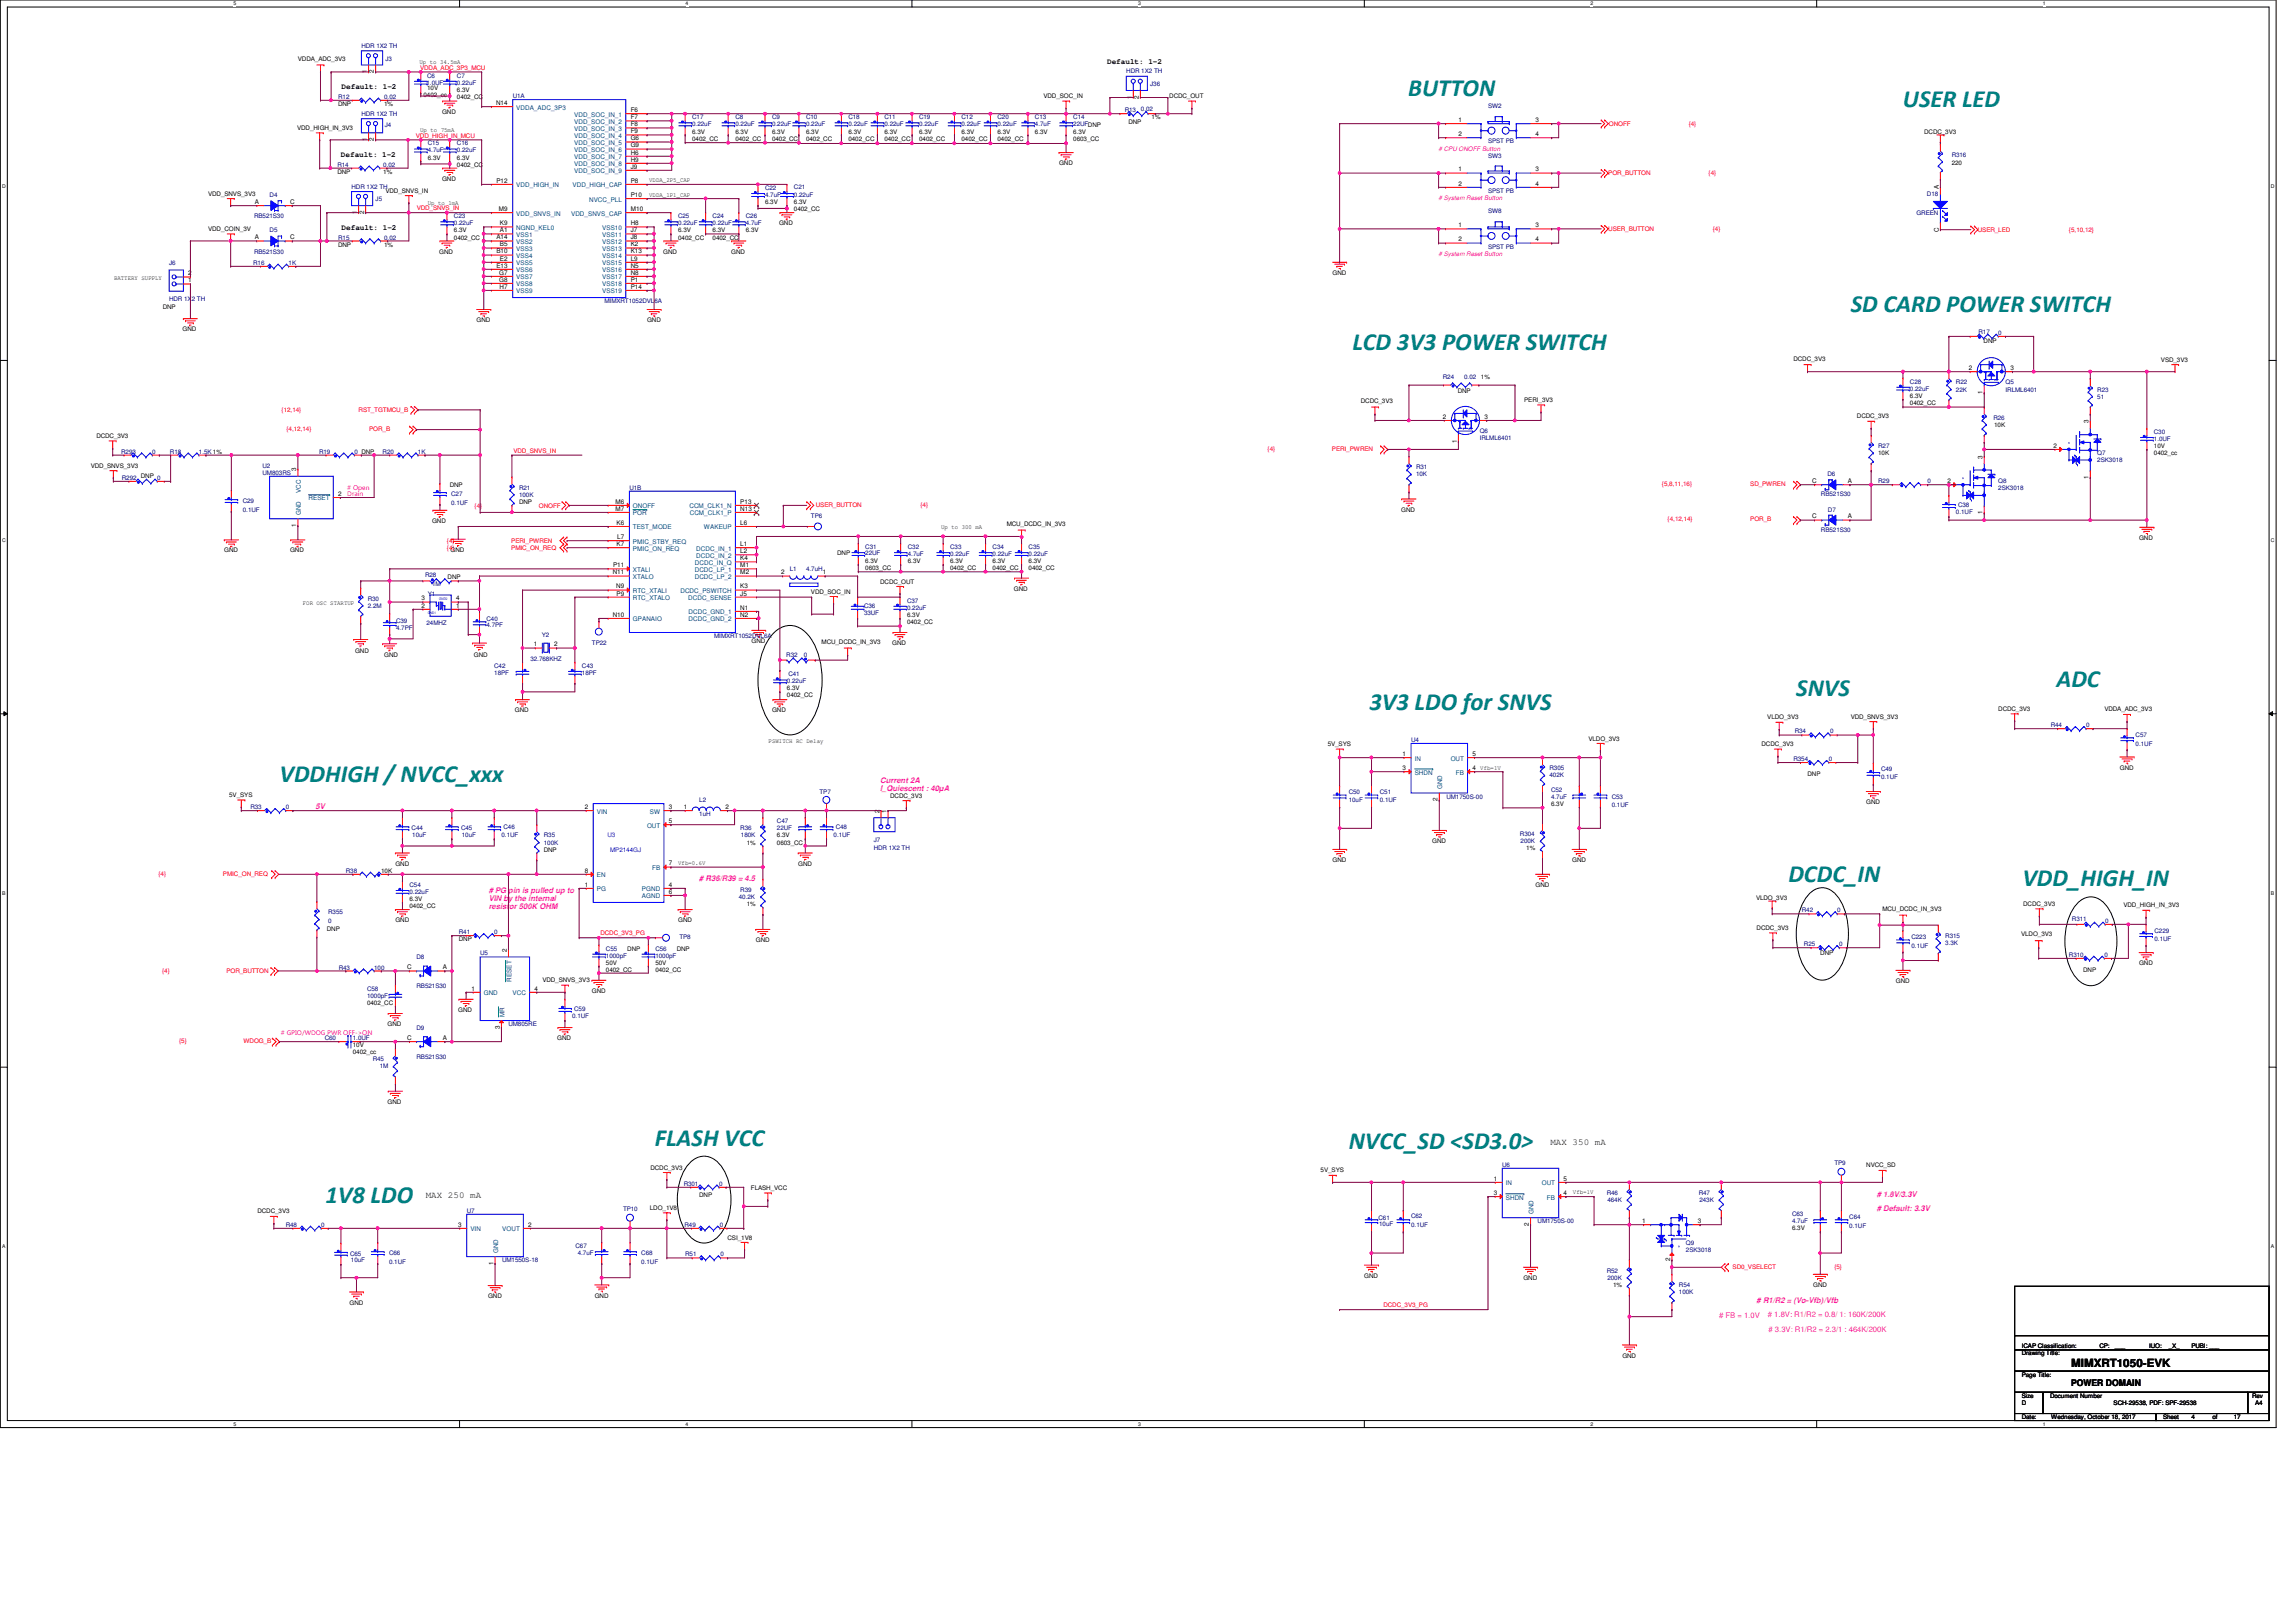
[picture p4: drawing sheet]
<svg xmlns="http://www.w3.org/2000/svg" width="297mm" height="210mm" viewBox="0 0 297 210" stroke-linecap="round" stroke-linejoin="round" font-family="sans-serif">
<defs><g id="words">
<g font-size="3.2" fill="#008080">
<text x="182.2" y="12.4">BUTTON</text>
<text x="246.2" y="13.8">USER LED</text>
<text x="239.4" y="40.3">SD CARD POWER SWITCH</text>
<text x="175" y="45.3">LCD 3V3 POWER SWITCH</text>
<text x="266" y="88.9">ADC</text>
<text x="177.2" y="91.8">3V3 LDO for SNVS</text>
<text x="232.4" y="90">SNVS</text>
<text x="36.1" y="101.2">VDDHIGH / NVCC_xxx</text>
<text x="231.4" y="114.2">DCDC_IN</text>
<text x="261.6" y="114.6">VDD_HIGH_IN</text>
<text x="84.7" y="148.3">FLASH VCC</text>
<text x="174.5" y="148.7">NVCC_SD &lt;SD3.0&gt;</text>
<text x="42.1" y="155.7">1V8 LDO</text>
</g>
<text font-size="1.5" x="267.9" y="176.9">MIMXRT1050-EVK</text>
<g font-size="1.2">
<text x="200.6" y="148.1">MAX 350 mA</text>
<text x="55.1" y="154.9">MAX 250 mA</text>
<text x="267.9" y="179.3">POWER DOMAIN</text>
</g>
<g font-size="1">
<text x="44.2" y="11.5">Default: 1-2</text>
<text x="143.2" y="8.3">Default: 1-2</text>
<text x="44.1" y="20.3">Default: 1-2</text>
<text x="44.2" y="29.7">Default: 1-2</text>
</g>
<g font-size="1" fill="#f0f">
<text x="113.9" y="101.2">Current 2A</text>
<text x="40.8" y="104.6">5V</text>
<text x="113.9" y="102.3">I_Quiescent : 40µA</text>
<text x="63.2" y="115.6"># PG pin is pulled up to</text>
<text x="63.2" y="116.6">VIN by the internal</text>
<text x="63.2" y="117.7">resistor 500K OHM</text>
<text x="90.5" y="114"># R36/R39 = 4.5</text>
<text x="242.8" y="154.8"># 1.8V/3.3V</text>
<text x="242.8" y="156.7"># Default: 3.3V</text>
<text x="222.4" y="170.5"># FB = 1.0V</text>
<text x="227.3" y="168.5"># R1/R2 = (Vo-Vfb)/Vfb</text>
<text x="228.7" y="170.4"># 1.8V: R1/R2 = 0.8/ 1: 160K/200K</text>
<text x="228.8" y="172.4"># 3.3V: R1/R2 = 2.3/1 : 464K/200K</text>
</g>
<g font-size=".8">
<text x="38.5" y="7.9">VDDA_ADC_3V3</text>
<text x="47.5" y="9.5" transform="rotate(-90 47.5 9.5)">1</text>
<text x="48.4" y="9.5" transform="rotate(-90 48.4 9.5)">2</text>
<text x="54.3" y="8.3">Up to 34.5mA</text>
<text x="55.3" y="11.7">10V</text>
<text x="59.1" y="11.9">6.3V</text>
<text x="38.4" y="16.8">VDD_HIGH_IN_3V3</text>
<text x="43.7" y="13.7">DNP</text>
<text x="49.7" y="13.7">1%</text>
<text x="54.4" y="17.1">Up to 75mA</text>
<text x="54.8" y="12.6">0402_cc</text>
<text x="57.2" y="14.7">GND</text>
<text x="59.1" y="12.8">0402_CC</text>
<text x="64.2" y="13.6">N14</text>
<text x="81.6" y="14.5">F6</text>
<text x="81.6" y="15.4">F7</text>
<text x="81.6" y="16.3">F8</text>
<text x="81.6" y="17.3">F9</text>
<text x="89.6" y="17.3">6.3V</text>
<text x="95.1" y="17.3">6.3V</text>
<text x="99.9" y="17.3">6.3V</text>
<text x="104.3" y="17.3">6.3V</text>
<text x="109.8" y="17.3">6.3V</text>
<text x="114.4" y="17.3">6.3V</text>
<text x="118.9" y="17.3">6.3V</text>
<text x="124.4" y="17.3">6.3V</text>
<text x="129" y="17.3">6.3V</text>
<text x="133.9" y="17.3">6.3V</text>
<text x="135" y="12.7">VDD_SOC_IN</text>
<text x="138.9" y="17.3">6.3V</text>
<text x="146" y="16">DNP</text>
<text x="146.4" y="12.8" transform="rotate(-90 146.4 12.8)">1</text>
<text x="147.3" y="12.8" transform="rotate(-90 147.3 12.8)">2</text>
<text x="149" y="15.4">1%</text>
<text x="151.3" y="12.7">DCDC_OUT</text>
<text x="188.7" y="15.8">1</text>
<text x="188.7" y="17.6">2</text>
<text x="198.6" y="15.8">3</text>
<text x="198.6" y="17.6">4</text>
<text x="248.9" y="17.4">DCDC_3V3</text>
<text x="43.6" y="22.5">DNP</text>
<text x="47.5" y="18.3" transform="rotate(-90 47.5 18.3)">1</text>
<text x="48.4" y="18.3" transform="rotate(-90 48.4 18.3)">2</text>
<text x="49.6" y="22.5">1%</text>
<text x="55.3" y="20.7">6.3V</text>
<text x="57.2" y="23.4">GND</text>
<text x="59.1" y="21.6">0402_CC</text>
<text x="59.1" y="20.7">6.3V</text>
<text x="64.2" y="23.6">P12</text>
<text x="81.6" y="23.6">P8</text>
<text x="81.6" y="18.2">G6</text>
<text x="81.6" y="20">H6</text>
<text x="81.6" y="19.1">G9</text>
<text x="81.6" y="20.9">H9</text>
<text x="81.6" y="21.8">J9</text>
<text x="84" y="23.6">VDDA_2P5_CAP</text>
<text x="89.6" y="18.2">0402_CC</text>
<text x="95.1" y="18.2">0402_CC</text>
<text x="99.9" y="18.2">0402_CC</text>
<text x="104.3" y="18.2">0402_CC</text>
<text x="109.8" y="18.2">0402_CC</text>
<text x="114.4" y="18.2">0402_CC</text>
<text x="118.9" y="18.2">0402_CC</text>
<text x="124.4" y="18.2">0402_CC</text>
<text x="129" y="18.2">0402_CC</text>
<text x="137" y="21.4">GND</text>
<text x="138.9" y="18.2">0603_CC</text>
<text x="188.7" y="22.2">1</text>
<text x="198.6" y="22.2">3</text>
<text x="252.5" y="21.4">220</text>
<text x="26.9" y="25.3">VDD_SNVS_3V3</text>
<text x="26.9" y="29.9">VDD_COIN_3V</text>
<text x="33" y="26.4">A</text>
<text x="37.5" y="26.4">C</text>
<text x="46.2" y="27.7" transform="rotate(-90 46.2 27.7)">1</text>
<text x="47.1" y="27.7" transform="rotate(-90 47.1 27.7)">2</text>
<text x="49.9" y="25">VDD_SNVS_IN</text>
<text x="55.3" y="26.5">Up to 1mA</text>
<text x="64.5" y="27.3">M9</text>
<text x="64.7" y="29.1">K9</text>
<text x="81.6" y="25.5">P10</text>
<text x="81.6" y="29.1">H8</text>
<text x="81.6" y="27.3">M10</text>
<text x="84" y="25.5">VDDA_1P1_CAP</text>
<text x="99" y="26.4">6.3V</text>
<text x="100.8" y="29.1">GND</text>
<text x="102.7" y="27.3">0402_CC</text>
<text x="102.7" y="26.4">6.3V</text>
<text x="188.7" y="24">2</text>
<text x="188.7" y="29.4">1</text>
<text x="198.6" y="24">4</text>
<text x="198.6" y="29.4">3</text>
<text x="250.8" y="24.5" transform="rotate(-90 250.8 24.5)">A</text>
<text x="24.4" y="35.6">2</text>
<text x="33" y="31">A</text>
<text x="37.5" y="31">C</text>
<text x="43.7" y="31.9">DNP</text>
<text x="49.7" y="31.9">1%</text>
<text x="56.8" y="32.8">GND</text>
<text x="58.7" y="31">0402_CC</text>
<text x="58.7" y="30.1">6.3V</text>
<text x="64.2" y="32.8">B10</text>
<text x="64.2" y="34.6">E13</text>
<text x="64.2" y="31">A14</text>
<text x="64.6" y="35.5">G7</text>
<text x="64.7" y="30.1">A1</text>
<text x="64.7" y="33.7">E2</text>
<text x="64.7" y="31.9">B5</text>
<text x="81.6" y="31.9">K2</text>
<text x="81.6" y="34.6">N5</text>
<text x="81.6" y="30.1">J7</text>
<text x="81.6" y="31">J8</text>
<text x="81.6" y="33.7">L9</text>
<text x="81.6" y="32.8">K13</text>
<text x="81.6" y="35.5">N8</text>
<text x="85.8" y="32.8">GND</text>
<text x="87.7" y="31">0402_CC</text>
<text x="87.7" y="30.1">6.3V</text>
<text x="92.2" y="31">0402_CC</text>
<text x="92.2" y="30.1">6.3V</text>
<text x="94.6" y="32.8">GND</text>
<text x="96.5" y="30.1">6.3V</text>
<text x="172.4" y="35.6">GND</text>
<text x="188.7" y="31.2">2</text>
<text x="198.6" y="31.2">4</text>
<text x="250.8" y="30" transform="rotate(-90 250.8 30)">C</text>
<text x="14.7" y="36.2">BATTERY SUPPLY</text>
<text x="21.1" y="39.9">DNP</text>
<text x="24.4" y="36.5">1</text>
<text x="61.7" y="41.7">GND</text>
<text x="64.6" y="36.4">G8</text>
<text x="64.6" y="37.4">H7</text>
<text x="81.6" y="36.4">P1</text>
<text x="81.6" y="37.4">P14</text>
<text x="83.7" y="41.7">GND</text>
<text x="23.6" y="42.9">GND</text>
<text x="232" y="46.7">DCDC_3V3</text>
<text x="254.7" y="47.9">2</text>
<text x="256.6" y="44.4">DNP</text>
<text x="260.1" y="47.9">3</text>
<text x="279.6" y="46.8">VSD_3V3</text>
<text x="176.1" y="52.2">DCDC_3V3</text>
<text x="188.6" y="50.8">DNP</text>
<text x="191.6" y="49">1%</text>
<text x="197.2" y="52">PERI_3V3</text>
<text x="247.1" y="52.4">0402_CC</text>
<text x="247.1" y="51.5">6.3V</text>
<text x="256.5" y="51" transform="rotate(-90 256.5 51)">1</text>
<text x="12.5" y="56.7">DCDC_3V3</text>
<text x="186.7" y="54.2">2</text>
<text x="188.5" y="57.3" transform="rotate(-90 188.5 57.3)">1</text>
<text x="192.1" y="54.2">3</text>
<text x="240.2" y="54">DCDC_3V3</text>
<text x="243" y="58.9">10K</text>
<text x="256.5" y="59.4" transform="rotate(-90 256.5 59.4)">3</text>
<text x="258" y="55.2">10K</text>
<text x="265.7" y="57.9">2</text>
<text x="270.2" y="54.8" transform="rotate(-90 270.2 54.8)">3</text>
<text x="278.7" y="58">10V</text>
<text x="278.7" y="58.9">0402_cc</text>
<text x="11.7" y="60.5">VDD_SNVS_3V3</text>
<text x="18.2" y="61.8">DNP</text>
<text x="38.3" y="61" transform="rotate(-90 38.3 61)">3</text>
<text x="43.7" y="64.2">2</text>
<text x="58.2" y="63">DNP</text>
<text x="67.2" y="65.2">DNP</text>
<text x="79.6" y="65.2">M6</text>
<text x="95.8" y="65.2">P13</text>
<text x="234.4" y="62.5">C</text>
<text x="239.1" y="62.5">A</text>
<text x="251.9" y="62.5">2</text>
<text x="270.2" y="62" transform="rotate(-90 270.2 62)">1</text>
<text x="29" y="71.5">GND</text>
<text x="37.5" y="71.5">GND</text>
<text x="38.3" y="68.2" transform="rotate(-90 38.3 68.2)">1</text>
<text x="55.9" y="67.6">GND</text>
<text x="58.3" y="71.4">GND</text>
<text x="79.6" y="66.1">M7</text>
<text x="79.8" y="70.7">K7</text>
<text x="79.8" y="67.9">K6</text>
<text x="79.9" y="69.7">L7</text>
<text x="95.8" y="67.9">L6</text>
<text x="95.8" y="66.1">N13</text>
<text x="95.8" y="70.7">L1</text>
<text x="95.8" y="71.6">L2</text>
<text x="108.3" y="71.9">DNP</text>
<text x="121.7" y="68.4">Up to 300 mA</text>
<text x="130.2" y="68">MCU_DCDC_IN_3V3</text>
<text x="181.3" y="66.2">GND</text>
<text x="234.4" y="67.1">C</text>
<text x="239.1" y="67.1">A</text>
<text x="256.5" y="66.5" transform="rotate(-90 256.5 66.5)">1</text>
<text x="276.7" y="69.9">GND</text>
<text x="54.5" y="77.7">3</text>
<text x="57.9" y="75">DNP</text>
<text x="59" y="77.7">4</text>
<text x="79.3" y="74.3">N11</text>
<text x="79.3" y="73.4">P11</text>
<text x="79.7" y="76.1">N9</text>
<text x="79.8" y="77">P9</text>
<text x="95.8" y="73.4">M1</text>
<text x="95.8" y="74.3">M2</text>
<text x="95.8" y="72.5">K4</text>
<text x="95.8" y="76.1">K3</text>
<text x="95.8" y="77">J5</text>
<text x="101.1" y="74.3">2</text>
<text x="104.9" y="76.8">VDD_SOC_IN</text>
<text x="106.5" y="74.3">1</text>
<text x="111.9" y="72.9">6.3V</text>
<text x="111.9" y="73.8">0603_CC</text>
<text x="113.9" y="75.5">DCDC_OUT</text>
<text x="117.5" y="72.9">6.3V</text>
<text x="122.9" y="73.8">0402_CC</text>
<text x="122.9" y="72.9">6.3V</text>
<text x="128.4" y="73.8">0402_CC</text>
<text x="128.4" y="72.9">6.3V</text>
<text x="131.2" y="76.4">GND</text>
<text x="133.1" y="73.8">0402_CC</text>
<text x="133.1" y="72.9">6.3V</text>
<text x="39.2" y="78.3">FOR OSC STARTUP</text>
<text x="54.5" y="78.6">2</text>
<text x="59" y="78.6">1</text>
<text x="69.1" y="83.6">1</text>
<text x="71.7" y="83.6">2</text>
<text x="79.3" y="79.8">N10</text>
<text x="95.8" y="78.9">N1</text>
<text x="95.8" y="79.8">N2</text>
<text x="97.2" y="83.2">GND</text>
<text x="106.3" y="83.3">MCU_DCDC_IN_3V3</text>
<text x="115.4" y="83.5">GND</text>
<text x="117.3" y="80.7">0402_CC</text>
<text x="117.3" y="79.8">6.3V</text>
<text x="45.9" y="84.5">GND</text>
<text x="49.7" y="85">GND</text>
<text x="61.3" y="84.9">GND</text>
<text x="101.8" y="89.3">6.3V</text>
<text x="66.6" y="92.2">GND</text>
<text x="99.9" y="92.2">GND</text>
<text x="101.8" y="90.2">0402_CC</text>
<text x="205.5" y="95.8">VLDO_3V3</text>
<text x="228.6" y="93.1">VLDO_3V3</text>
<text x="239.4" y="93">VDD_SNVS_3V3</text>
<text x="258.5" y="92">DCDC_3V3</text>
<text x="272.2" y="92">VDDA_ADC_3V3</text>
<text x="99.4" y="96.1">PSWITCH RC Delay</text>
<text x="171.8" y="96.5">5V_SYS</text>
<text x="181.5" y="97.8">1</text>
<text x="181.5" y="99.6">3</text>
<text x="190.5" y="99.6">4 Vfb=1V</text>
<text x="190.5" y="97.8">5</text>
<text x="227.9" y="96.5">DCDC_3V3</text>
<text x="233.8" y="100.4">DNP</text>
<text x="274.3" y="99.6">GND</text>
<text x="29.7" y="103.1">5V_SYS</text>
<text x="75.6" y="104.7">2</text>
<text x="86.5" y="104.7">3</text>
<text x="86.5" y="106.5">5</text>
<text x="88.5" y="104.7">1</text>
<text x="93.8" y="104.7">2</text>
<text x="113.8" y="105.2" transform="rotate(-90 113.8 105.2)">2</text>
<text x="114.7" y="105.2" transform="rotate(-90 114.7 105.2)">1</text>
<text x="115.2" y="103.2">DCDC_3V3</text>
<text x="186" y="103.7" transform="rotate(-90 186 103.7)">2</text>
<text x="200.7" y="104.2">6.3V</text>
<text x="241.4" y="104">GND</text>
<text x="49.3" y="112.9">10K</text>
<text x="51.2" y="112">GND</text>
<text x="70.4" y="110.2">DNP</text>
<text x="75.6" y="112.9">8</text>
<text x="86.5" y="112">7</text>
<text x="87.7" y="111.9">Vfb=0.6V</text>
<text x="96.6" y="109.3">1%</text>
<text x="100.5" y="108.3">6.3V</text>
<text x="100.5" y="109.3">0603_CC</text>
<text x="103.3" y="112">GND</text>
<text x="172.4" y="111.5">GND</text>
<text x="185.3" y="109.1">GND</text>
<text x="197.5" y="110">1%</text>
<text x="203.4" y="111.5">GND</text>
<text x="51.2" y="119.3">GND</text>
<text x="53" y="117.5">0402_CC</text>
<text x="53" y="116.6">6.3V</text>
<text x="75.6" y="114.7">1</text>
<text x="86.5" y="114.7">4</text>
<text x="86.5" y="115.6">6</text>
<text x="87.7" y="119.3">GND</text>
<text x="96.6" y="117.2">1%</text>
<text x="198.6" y="114.7">GND</text>
<text x="227.2" y="116.4">VLDO_3V3</text>
<text x="243.5" y="117.9">MCU_DCDC_IN_3V3</text>
<text x="261.7" y="117.2">DCDC_3V3</text>
<text x="274.7" y="117.3">VDD_HIGH_IN_3V3</text>
<text x="42.3" y="120.4">DNP</text>
<text x="52.7" y="125.4">C</text>
<text x="57.3" y="125.4">A</text>
<text x="59.4" y="121.8">DNP</text>
<text x="65.6" y="123.2" transform="rotate(-90 65.6 123.2)">2</text>
<text x="78.4" y="125.7">0402_CC</text>
<text x="78.4" y="124.8">50V</text>
<text x="81.1" y="123">DNP</text>
<text x="84.8" y="125.7">0402_CC</text>
<text x="84.8" y="124.8">50V</text>
<text x="87.5" y="123">DNP</text>
<text x="97.8" y="121.9">GND</text>
<text x="227.3" y="120.3">DCDC_3V3</text>
<text x="235.5" y="123.6">DNP</text>
<text x="261.5" y="121.1">VLDO_3V3</text>
<text x="269.5" y="125.7">DNP</text>
<text x="276.7" y="124.9">GND</text>
<text x="47.5" y="130">0402_CC</text>
<text x="59.3" y="130.9">GND</text>
<text x="61" y="128.2">1</text>
<text x="69.1" y="128.2">4</text>
<text x="70.2" y="127.1">VDD_SNVS_3V3</text>
<text x="76.6" y="128.5">GND</text>
<text x="245.3" y="127.2">GND</text>
<text x="45.7" y="135.5">10V</text>
<text x="45.7" y="136.4">0402_cc</text>
<text x="50.1" y="132.8">GND</text>
<text x="52.7" y="134.6">C</text>
<text x="57.3" y="134.6">A</text>
<text x="64.7" y="133.1" transform="rotate(-90 64.7 133.1)">3</text>
<text x="72.1" y="134.6">GND</text>
<text x="50.1" y="142.8">GND</text>
<text x="84.2" y="151.3">DCDC_3V3</text>
<text x="90.5" y="154.9">DNP</text>
<text x="97.2" y="154">FLASH_VCC</text>
<text x="170.9" y="151.7">5V_SYS</text>
<text x="193.2" y="152.8">1</text>
<text x="193.2" y="154.6">3</text>
<text x="202.3" y="154.6">4</text>
<text x="202.3" y="152.8">5</text>
<text x="203.5" y="154.5">Vfb=1V</text>
<text x="241.4" y="151">NVCC_SD</text>
<text x="33.3" y="157">DCDC_3V3</text>
<text x="59.3" y="158.7">3</text>
<text x="68.3" y="158.7">2</text>
<text x="84.1" y="156.5">LDO_1V8</text>
<text x="94.1" y="160.4">CSI_1V8</text>
<text x="197.8" y="158.6" transform="rotate(-90 197.8 158.6)">2</text>
<text x="212.4" y="158.2">1</text>
<text x="219.7" y="158.2">3</text>
<text x="231.8" y="159.2">6.3V</text>
<text x="63.1" y="168">GND</text>
<text x="63.8" y="163.7" transform="rotate(-90 63.8 163.7)">1</text>
<text x="76.9" y="167.9">GND</text>
<text x="176.5" y="165.3">GND</text>
<text x="197.1" y="165.6">GND</text>
<text x="208.7" y="166.5">1%</text>
<text x="216.1" y="163.2" transform="rotate(-90 216.1 163.2)">2</text>
<text x="234.6" y="166.5">GND</text>
<text x="45.2" y="168.8">GND</text>
<text x="209.9" y="175.6">GND</text>
<text x="261.6" y="175.4">Drawing Title:</text>
<text x="261.6" y="174.5">ICAP Classification:</text>
<text x="261.6" y="178.1">Page Title:</text>
<text x="271.6" y="174.5">CP:</text>
<text x="273.6" y="174.4">___</text>
<text x="278" y="174.5">IUO:</text>
<text x="280.6" y="174.5">_X_</text>
<text x="283.5" y="174.5">PUBI: ___</text>
<text x="261.6" y="180.8">Size</text>
<text x="261.6" y="183.6">Date:</text>
<text x="261.6" y="181.8">D</text>
<text x="265.2" y="180.8">Document Number</text>
<text x="265.4" y="183.6">Wednesday, October 18, 2017</text>
<text x="273.4" y="181.8">SCH-29538, PDF: SPF-29538</text>
<text x="279.8" y="183.6">Sheet</text>
<text x="283.5" y="183.6">4</text>
<text x="286.2" y="183.6">of</text>
<text x="289" y="183.6">17</text>
<text x="291.4" y="180.8">Rev</text>
<text x="291.7" y="181.8">A4</text>
</g>
<g font-size=".8" fill="#000080">
<text x="46.8" y="6.2">HDR 1X2 TH</text>
<text x="49.9" y="7.9">J3</text>
<text x="55.2" y="11">1.0UF</text>
<text x="55.3" y="10.1">C6</text>
<text x="59.1" y="10">C7</text>
<text x="59.1" y="11">0.22uF</text>
<text x="145.7" y="9.5">HDR 1X2 TH</text>
<text x="148.8" y="11.1">J36</text>
<text x="43.7" y="12.8">R12</text>
<text x="46.8" y="15">HDR 1X2 TH</text>
<text x="49.7" y="12.8">0.02</text>
<text x="49.8" y="16.4">J4</text>
<text x="66.3" y="12.7">U1A</text>
<text x="89.6" y="15.4">C17</text>
<text x="89.6" y="16.4">0.22uF</text>
<text x="95.1" y="15.4">C8</text>
<text x="95.1" y="16.4">0.22uF</text>
<text x="99.9" y="15.4">C9</text>
<text x="99.9" y="16.4">0.22uF</text>
<text x="104.3" y="15.4">C10</text>
<text x="104.3" y="16.4">0.22uF</text>
<text x="109.8" y="15.4">C18</text>
<text x="109.8" y="16.4">0.22uF</text>
<text x="114.4" y="15.4">C11</text>
<text x="114.4" y="16.4">0.22uF</text>
<text x="118.9" y="15.4">C19</text>
<text x="118.9" y="16.4">0.22uF</text>
<text x="124.4" y="15.4">C12</text>
<text x="124.4" y="16.4">0.22uF</text>
<text x="129" y="15.4">C20</text>
<text x="129" y="16.4">0.22uF</text>
<text x="133.9" y="15.4">C13</text>
<text x="133.9" y="16.4">4.7uF</text>
<text x="138.9" y="15.4">C14</text>
<text x="138.9" y="16.3">22UFDNP</text>
<text x="145.5" y="14.4">R13</text>
<text x="147.6" y="14.3">0.02</text>
<text x="192.5" y="14">SW2</text>
<text x="43.6" y="21.6">R14</text>
<text x="49.6" y="21.6">0.02</text>
<text x="55.3" y="18.8">C15</text>
<text x="55.3" y="19.7">4.7uF</text>
<text x="59.1" y="18.8">C16</text>
<text x="59.1" y="19.7">0.22uF</text>
<text x="192.5" y="20.4">SW3</text>
<text x="192.5" y="18.5">SPST PB</text>
<text x="252.5" y="20.3">R316</text>
<text x="32.9" y="28.2">RB521S30</text>
<text x="34.9" y="25.5">D4</text>
<text x="45.5" y="24.4">HDR 1X2 TH</text>
<text x="48.6" y="26">J5</text>
<text x="58.7" y="28.2">C23</text>
<text x="58.7" y="29.1">0.22uF</text>
<text x="87.7" y="28.2">C25</text>
<text x="87.7" y="29.1">0.22uF</text>
<text x="92.2" y="28.2">C24</text>
<text x="92.2" y="29.1">0.22uF</text>
<text x="96.5" y="28.2">C26</text>
<text x="96.5" y="29.1">4.7uF</text>
<text x="99" y="24.6">C22</text>
<text x="99" y="25.5">4.7uF</text>
<text x="102.7" y="24.5">C21</text>
<text x="102.7" y="25.5">0.22uF</text>
<text x="192.5" y="25">SPST PB</text>
<text x="192.5" y="27.6">SW8</text>
<text x="247.9" y="27.9">GREEN</text>
<text x="249.3" y="25.4">D18</text>
<text x="21.9" y="34.3">J6</text>
<text x="32.8" y="34.3">R16</text>
<text x="32.9" y="32.8">RB521S30</text>
<text x="34.9" y="30.1">D5</text>
<text x="37.3" y="34.3">1K</text>
<text x="43.7" y="31">R15</text>
<text x="49.7" y="31">0.02</text>
<text x="192.5" y="32.2">SPST PB</text>
<text x="21.9" y="38.9">HDR 1X2 TH</text>
<text x="78.2" y="39.2">MIMXRT1052DVL6A</text>
<text x="256" y="43.2">R17</text>
<text x="258.5" y="43.3">0</text>
<text x="186.7" y="49">R24</text>
<text x="189.4" y="49">0.02</text>
<text x="247.1" y="49.6">C28</text>
<text x="247.1" y="50.5">0.22uF</text>
<text x="253" y="49.7">R22</text>
<text x="253" y="50.7">22K</text>
<text x="259.5" y="49.7">Q5</text>
<text x="259.5" y="50.7">IRLML6401</text>
<text x="271.3" y="50.7">R23</text>
<text x="271.3" y="51.6">51</text>
<text x="15.7" y="58.8">R293</text>
<text x="19.7" y="58.7">0</text>
<text x="22" y="58.8">R18</text>
<text x="25.7" y="58.7">1.5K 1%</text>
<text x="41.3" y="58.7">R19</text>
<text x="45.8" y="58.7">0 DNP</text>
<text x="49.5" y="58.7">R20</text>
<text x="54.1" y="58.7">1K</text>
<text x="191.4" y="56">Q6</text>
<text x="191.4" y="57">IRLML6401</text>
<text x="243" y="58">R27</text>
<text x="257.9" y="54.3">R26</text>
<text x="271.3" y="58.9">Q7</text>
<text x="271.3" y="59.8">2SK3018</text>
<text x="278.7" y="56.1">C30</text>
<text x="278.7" y="57">1.0UF</text>
<text x="15.8" y="62.1">R292</text>
<text x="20.3" y="62.1">0</text>
<text x="31.4" y="65.1">C29</text>
<text x="34" y="60.5">U2</text>
<text x="34" y="61.4">UM803RS</text>
<text x="58.4" y="64.2">C27</text>
<text x="58.4" y="65.3">0.1UF</text>
<text x="67.2" y="63.4">R21</text>
<text x="67.2" y="64.3">100K</text>
<text x="81.4" y="63.4">U1B</text>
<text x="183.2" y="60.7">R31</text>
<text x="183.2" y="61.6">10K</text>
<text x="235.6" y="64.2">RB521S30</text>
<text x="236.4" y="61.5">D6</text>
<text x="243" y="62.5">R29</text>
<text x="249.4" y="62.5">0</text>
<text x="253.3" y="65.6">C38</text>
<text x="258.5" y="62.5">Q8</text>
<text x="258.5" y="63.4">2SK3018</text>
<text x="31.4" y="66.2">0.1UF</text>
<text x="104.9" y="67">TP6</text>
<text x="111.9" y="71">C31</text>
<text x="111.9" y="71.9">22UF</text>
<text x="117.5" y="71">C32</text>
<text x="117.5" y="71.9">4.7uF</text>
<text x="122.9" y="71">C33</text>
<text x="122.9" y="71.9">0.22uF</text>
<text x="128.4" y="71">C34</text>
<text x="128.4" y="71.9">0.22uF</text>
<text x="133.1" y="71">C35</text>
<text x="133.1" y="71.9">0.22uF</text>
<text x="235.6" y="68.8">RB521S30</text>
<text x="236.5" y="66.3">D7</text>
<text x="253" y="66.5">0.1UF</text>
<text x="47.6" y="77.7">R30</text>
<text x="55" y="74.7">R28</text>
<text x="55.3" y="77.2">Y1</text>
<text x="55.9" y="75.8">1M</text>
<text x="102.2" y="73.9">L1</text>
<text x="104.3" y="73.9">4.7uH</text>
<text x="117.3" y="78">C37</text>
<text x="47.6" y="78.6">2.2M</text>
<text x="51.2" y="80.6">C39</text>
<text x="51.2" y="81.4">4.7PF</text>
<text x="55.2" y="80.8">24MHZ</text>
<text x="62.9" y="80.4">C40</text>
<text x="62.9" y="81.2">4.7PF</text>
<text x="70.1" y="82.4">Y2</text>
<text x="76.6" y="83.5">TP22</text>
<text x="92.4" y="82.6">MIMXRT1052DVL6A</text>
<text x="111.8" y="78.6">C36</text>
<text x="111.8" y="79.5">33UF</text>
<text x="117.3" y="78.9">0.22uF</text>
<text x="63.9" y="86.4">C42</text>
<text x="63.9" y="87.3">18PF</text>
<text x="68.6" y="85.6">32.768KHZ</text>
<text x="75.3" y="86.4">C43</text>
<text x="75.3" y="87.3">18PF</text>
<text x="101.7" y="84.9">R32</text>
<text x="101.8" y="88.4">0.22uF</text>
<text x="102" y="87.4">C41</text>
<text x="104" y="84.9">0</text>
<text x="182.6" y="96">U4</text>
<text x="232.2" y="94.9">R34</text>
<text x="236.8" y="94.9">0</text>
<text x="265.3" y="94.1">R44</text>
<text x="269.9" y="94.1">0</text>
<text x="276.3" y="95.4">C57</text>
<text x="200.5" y="99.7">R305</text>
<text x="200.5" y="100.6">402K</text>
<text x="232" y="98.5">R354</text>
<text x="236.6" y="98.5">0</text>
<text x="243.4" y="99.7">C49</text>
<text x="243.4" y="100.8">0.1UF</text>
<text x="276.3" y="96.5">0.1UF</text>
<text x="32.4" y="104.7">R33</text>
<text x="37" y="104.7">0</text>
<text x="53.3" y="107.4">C44</text>
<text x="59.6" y="107.4">C45</text>
<text x="65.1" y="107.3">C46</text>
<text x="90.5" y="103.8">L2</text>
<text x="90.5" y="105.6">1uH</text>
<text x="95.8" y="107.4">R36</text>
<text x="100.5" y="106.5">C47</text>
<text x="100.5" y="107.4">22UF</text>
<text x="106" y="102.7">TP7</text>
<text x="108.1" y="107.3">C48</text>
<text x="174.5" y="102.7">C50</text>
<text x="174.5" y="103.8">10uF</text>
<text x="178.5" y="102.7">C51</text>
<text x="178.5" y="103.8">0.1UF</text>
<text x="187.1" y="103.3">UM1750S-00</text>
<text x="200.7" y="102.4">C52</text>
<text x="200.7" y="103.3">4.7uF</text>
<text x="208.5" y="103.3">C53</text>
<text x="208.5" y="104.4">0.1UF</text>
<text x="44.7" y="112.9">R38</text>
<text x="53.3" y="108.2">10uF</text>
<text x="59.8" y="108.2">10uF</text>
<text x="64.9" y="108.2">0.1UF</text>
<text x="70.4" y="108.3">R35</text>
<text x="70.4" y="109.3">100K</text>
<text x="95.9" y="108.3">180K</text>
<text x="107.8" y="108.2">0.1UF</text>
<text x="113" y="108.9">J7</text>
<text x="113" y="110">HDR 1X2 TH</text>
<text x="196.6" y="108.2">R304</text>
<text x="196.7" y="109.1">200K</text>
<text x="42.5" y="118.3">R355</text>
<text x="42.5" y="119.4">0</text>
<text x="53" y="114.7">C54</text>
<text x="53" y="115.7">0.22uF</text>
<text x="95.6" y="116.3">40.2K</text>
<text x="95.8" y="115.4">R39</text>
<text x="233.1" y="118">R42</text>
<text x="237.7" y="118">0</text>
<text x="268.1" y="119.1">R311</text>
<text x="272.3" y="119.4">0</text>
<text x="43.8" y="125.4">R43</text>
<text x="48.4" y="125.4">100</text>
<text x="53.9" y="124.1">D8</text>
<text x="59.4" y="120.9">R41</text>
<text x="62.1" y="123.6">U5</text>
<text x="63.9" y="120.9">0</text>
<text x="78.4" y="123">C55</text>
<text x="78.4" y="123.9">1000pF</text>
<text x="84.8" y="123">C56</text>
<text x="84.8" y="123.9">1000pF</text>
<text x="87.9" y="121.5">TP8</text>
<text x="233.4" y="122.4">R25</text>
<text x="238" y="122.4">0</text>
<text x="247.3" y="121.5">C223</text>
<text x="247.3" y="122.6">0.1UF</text>
<text x="251.7" y="121.3">R315</text>
<text x="251.7" y="122.2">3.3K</text>
<text x="267.7" y="123.8">R310</text>
<text x="272.2" y="123.8">0</text>
<text x="278.7" y="120.7">C229</text>
<text x="278.7" y="121.8">0.1UF</text>
<text x="47.5" y="128.2">C58</text>
<text x="47.5" y="129.1">1000pF</text>
<text x="53.9" y="127.8">RB521S30</text>
<text x="74" y="131.7">0.1UF</text>
<text x="74.3" y="130.7">C59</text>
<text x="42" y="134.6">C60</text>
<text x="45.7" y="134.6">1.0UF</text>
<text x="48.2" y="137.3">R45</text>
<text x="53.9" y="133.2">D9</text>
<text x="53.9" y="137">RB521S30</text>
<text x="65.8" y="132.8">UM805RE</text>
<text x="49.1" y="138.2">1M</text>
<text x="88.5" y="153.4">R301</text>
<text x="93" y="153.4">0</text>
<text x="194.3" y="151">U6</text>
<text x="207.9" y="154.6">R46</text>
<text x="208" y="155.5">464K</text>
<text x="219.8" y="154.6">R47</text>
<text x="219.9" y="155.5">243K</text>
<text x="237.3" y="150.8">TP9</text>
<text x="37" y="158.7">R48</text>
<text x="41.5" y="158.7">0</text>
<text x="60.4" y="156.9">U7</text>
<text x="74.5" y="161.5">C67</text>
<text x="80.6" y="156.7">TP10</text>
<text x="88.6" y="158.7">R49</text>
<text x="93.1" y="158.7">0</text>
<text x="178.3" y="157.8">C61</text>
<text x="178.4" y="158.6">10uF</text>
<text x="182.6" y="157.6">C62</text>
<text x="182.6" y="158.7">0.1UF</text>
<text x="198.9" y="158.3">UM1750S-00</text>
<text x="218.1" y="161">Q9</text>
<text x="218.1" y="161.9">2SK3018</text>
<text x="231.8" y="157.4">C63</text>
<text x="231.8" y="158.3">4.7uF</text>
<text x="239.2" y="157.7">C64</text>
<text x="239.2" y="158.8">0.1UF</text>
<text x="45.3" y="162.5">C65</text>
<text x="45.4" y="163.3">10uF</text>
<text x="50.3" y="162.4">C66</text>
<text x="50.3" y="163.5">0.1UF</text>
<text x="65" y="163.3">UM1550S-18</text>
<text x="74.7" y="162.4">4.7uF</text>
<text x="83" y="162.4">C68</text>
<text x="83" y="163.5">0.1UF</text>
<text x="88.6" y="162.6">R51</text>
<text x="93.2" y="162.6">0</text>
<text x="207.9" y="164.7">R52</text>
<text x="208" y="165.6">200K</text>
<text x="217.2" y="166.5">R54</text>
<text x="217.2" y="167.4">100K</text>
</g>
<g font-size=".8" fill="#f00">
<text x="54.4" y="9">VDDA_ADC_3P3_MCU</text>
<text x="53.8" y="17.8">VDD_HIGH_IN_MCU</text>
<text x="208.1" y="16.4">ONOFF</text>
<text x="218.5" y="16.4">{4}</text>
<text x="208.1" y="22.7">POR_BUTTON</text>
<text x="221" y="22.7">{4}</text>
<text x="53.9" y="27.2">VDD_SNVS_IN</text>
<text x="208.1" y="29.9">USER_BUTTON</text>
<text x="221.6" y="29.9">{4}</text>
<text x="255.9" y="30">USER_LED</text>
<text x="267.7" y="30">{5,10,12}</text>
<text x="36.4" y="53.3">{12,14}</text>
<text x="46.4" y="53.3">RST_TGTMCU_B</text>
<text x="37.1" y="55.8">{4,12,14}</text>
<text x="47.8" y="55.8">POR_B</text>
<text x="66.4" y="58.6">VDD_SNVS_IN</text>
<text x="164" y="58.3">{4}</text>
<text x="172.3" y="58.3">PERI_PWREN</text>
<text x="61.4" y="65.7">{4}</text>
<text x="69.7" y="65.7">ONOFF</text>
<text x="105.6" y="65.6">USER_BUTTON</text>
<text x="119.1" y="65.6">{4}</text>
<text x="215" y="62.9">{5,8,11,16}</text>
<text x="226.4" y="62.9">SD_PWREN</text>
<text x="57.8" y="71.1">{4}</text>
<text x="57.8" y="70.2">{4}</text>
<text x="66.1" y="71.1">PMIC_ON_REQ</text>
<text x="66.1" y="70.2">PERI_PWREN</text>
<text x="215.7" y="67.5">{4,12,14}</text>
<text x="226.4" y="67.5">POR_B</text>
<text x="20.5" y="113.4">{4}</text>
<text x="28.8" y="113.4">PMIC_ON_REQ</text>
<text x="21" y="125.9">{4}</text>
<text x="29.3" y="125.9">POR_BUTTON</text>
<text x="77.7" y="121">DCDC_3V3_PG</text>
<text x="23.2" y="135">{5}</text>
<text x="31.5" y="135">WDOG_B</text>
<text x="224.2" y="164.1">SD0_VSELECT</text>
<text x="237.3" y="164.1">{5}</text>
<text x="179" y="169.1">DCDC_3V3_PG</text>
</g>
<g font-size=".8" fill="#004080">
<text x="66.8" y="14.2">VDDA_ADC_3P3</text>
<text x="74.3" y="15.1">VDD_SOC_IN_1</text>
<text x="74.3" y="16">VDD_SOC_IN_2</text>
<text x="74.3" y="16.9">VDD_SOC_IN_3</text>
<text x="74.3" y="17.8">VDD_SOC_IN_4</text>
<text x="74.3" y="18.8">VDD_SOC_IN_5</text>
<text x="74.3" y="20.6">VDD_SOC_IN_7</text>
<text x="74.3" y="19.7">VDD_SOC_IN_6</text>
<text x="74.3" y="21.5">VDD_SOC_IN_8</text>
<text x="74.3" y="22.4">VDD_SOC_IN_9</text>
<text x="66.8" y="29.7">NGND_KEL0</text>
<text x="66.8" y="24.2">VDD_HIGH_IN</text>
<text x="66.8" y="27.9">VDD_SNVS_IN</text>
<text x="73.9" y="27.9">VDD_SNVS_CAP</text>
<text x="74.1" y="24.2">VDD_HIGH_CAP</text>
<text x="76.2" y="26.1">NVCC_PLL</text>
<text x="77.9" y="29.7">VSS10</text>
<text x="66.8" y="30.6">VSS1</text>
<text x="66.8" y="34.3">VSS5</text>
<text x="66.8" y="32.5">VSS3</text>
<text x="66.8" y="33.4">VSS4</text>
<text x="66.8" y="35.2">VSS6</text>
<text x="66.8" y="31.6">VSS2</text>
<text x="77.9" y="32.5">VSS13</text>
<text x="77.9" y="35.2">VSS16</text>
<text x="77.9" y="30.6">VSS11</text>
<text x="77.9" y="31.6">VSS12</text>
<text x="77.9" y="34.3">VSS15</text>
<text x="77.9" y="33.4">VSS14</text>
<text x="66.8" y="36.1">VSS7</text>
<text x="66.8" y="38">VSS9</text>
<text x="66.8" y="37">VSS8</text>
<text x="77.9" y="37">VSS18</text>
<text x="77.9" y="38">VSS19</text>
<text x="77.9" y="36.1">VSS17</text>
<text x="38.9" y="63.8" transform="rotate(-90 38.9 63.8)">VCC</text>
<text x="39.9" y="64.7">RESET</text>
<text x="81.9" y="65.8">ONOFF</text>
<text x="89.2" y="65.8">CCM_CLK1_N</text>
<text x="38.9" y="66.7" transform="rotate(-90 38.9 66.7)">GND</text>
<text x="81.9" y="71.2">PMIC_ON_REQ</text>
<text x="81.9" y="70.3">PMIC_STBY_REQ</text>
<text x="81.9" y="66.7">POR</text>
<text x="81.9" y="68.5">TEST_MODE</text>
<text x="89.2" y="66.7">CCM_CLK1_P</text>
<text x="90.1" y="71.2">DCDC_IN_1</text>
<text x="91.1" y="68.5">WAKEUP</text>
<text x="81.9" y="76.7">RTC_XTALI</text>
<text x="81.9" y="77.6">RTC_XTALO</text>
<text x="81.9" y="74.9">XTALO</text>
<text x="81.9" y="74">XTALI</text>
<text x="88" y="76.7">DCDC_PSWITCH</text>
<text x="89" y="77.6">DCDC_SENSE</text>
<text x="89.9" y="74">DCDC_LP_1</text>
<text x="89.9" y="74.9">DCDC_LP_2</text>
<text x="89.9" y="73.1">DCDC_IN_Q</text>
<text x="90.1" y="72.2">DCDC_IN_2</text>
<text x="81.9" y="80.4">GPANAIO</text>
<text x="89.1" y="79.5">DCDC_GND_1</text>
<text x="89.1" y="80.4">DCDC_GND_2</text>
<text x="183" y="98.4">IN</text>
<text x="183" y="100.2">SHDN</text>
<text x="187.7" y="98.4">OUT</text>
<text x="188.3" y="100.2">FB</text>
<text x="77.2" y="105.3">VIN</text>
<text x="83.7" y="107.1">OUT</text>
<text x="84.1" y="105.3">SW</text>
<text x="186.6" y="102.1" transform="rotate(-90 186.6 102.1)">GND</text>
<text x="77.2" y="113.5">EN</text>
<text x="84.4" y="112.6">FB</text>
<text x="77.2" y="115.3">PG</text>
<text x="83.1" y="115.3">PGND</text>
<text x="83.1" y="116.2">AGND</text>
<text x="62.6" y="128.8">GND</text>
<text x="65.3" y="131.6" transform="rotate(-90 65.3 131.6)">MR</text>
<text x="66.2" y="127" transform="rotate(-90 66.2 127)">RESET</text>
<text x="66.3" y="128.8">VCC</text>
<text x="194.8" y="153.4">IN</text>
<text x="194.8" y="155.2">SHDN</text>
<text x="199.5" y="153.4">OUT</text>
<text x="200.1" y="155.2">FB</text>
<text x="60.9" y="159.3">VIN</text>
<text x="65" y="159.3">VOUT</text>
<text x="198.4" y="157.1" transform="rotate(-90 198.4 157.1)">GND</text>
<text x="64.4" y="162.1" transform="rotate(-90 64.4 162.1)">GND</text>
</g>
<g font-size=".8" fill="#f0f">
<text x="186.1" y="19.5"># CPU ONOFF Button</text>
<text x="186.1" y="25.9"># System Reset Button</text>
<text x="186.1" y="33.1"># System Reset Button</text>
<text x="44.9" y="63.4"># Open</text>
<text x="44.9" y="64.2">Drain</text>
<text x="36.3" y="133.9"># GPIO/WDOG PWR OFF-&gt;ON</text>
</g>
<g font-size=".8" fill="#00f">
<text x="78.6" y="108.3">U3</text>
<text x="78.9" y="110.3">MP2144GJ</text>
</g>
<g font-size=".7">
<text x="30.2" y=".7">5</text>
<text x="88.7" y=".7">4</text>
<text x="147.2" y=".7">3</text>
<text x="205.8" y=".7">2</text>
<text x="264.3" y=".7">1</text>
<text x=".3" y="24.4">D</text>
<text x="293.8" y="24.4">D</text>
<text x=".3" y="70.1">C</text>
<text x="293.8" y="70.1">C</text>
<text x=".3" y="115.8">B</text>
<text x="293.8" y="115.8">B</text>
<text x=".3" y="161.5">A</text>
<text x="293.8" y="161.5">A</text>
<text x="30.2" y="184.5">5</text>
<text x="88.7" y="184.5">4</text>
<text x="147.2" y="184.5">3</text>
<text x="205.8" y="184.5">2</text>
<text x="264.3" y="184.5">1</text>
</g>
<g font-size=".4" fill="#00f">
<text x="56.8" y="77.7">GND2</text>
<text x="55.3" y="79.4">GND1</text>
</g>
</g></defs>
<path d="M0 0h294.5v184.7h-294.5zM.9 .9h292.7v182.9h-292.7z" fill="none" stroke="#000" stroke-width=".13"/>
<g fill="#fff">
<path d="M30.2 .1h.4v.7h-.4z"/>
<path d="M30.2 183.9h.4v.7h-.4z"/>
</g>
<path d="M59.5 0v.9M59.5 183.8v.9" fill="none" stroke="#000" stroke-width=".13"/>
<g fill="#fff">
<path d="M88.7 .1h.4v.7h-.4z"/>
<path d="M88.7 183.9h.4v.7h-.4z"/>
</g>
<path d="M118 0v.9M118 183.8v.9" fill="none" stroke="#000" stroke-width=".13"/>
<g fill="#fff">
<path d="M147.2 .1h.4v.7h-.4z"/>
<path d="M147.2 183.9h.4v.7h-.4z"/>
</g>
<path d="M176.5 0v.9M176.5 183.8v.9" fill="none" stroke="#000" stroke-width=".13"/>
<g fill="#fff">
<path d="M205.8 .1h.3v.7h-.3z"/>
<path d="M205.8 183.9h.3v.7h-.3z"/>
</g>
<path d="M235 0v.9M235 183.8v.9" fill="none" stroke="#000" stroke-width=".13"/>
<g fill="#fff">
<path d="M264.3 .1h.3v.7h-.3z"/>
<path d="M264.3 183.9h.3v.7h-.3z"/>
<path d="M.3 23.8h.4v.7h-.4z"/>
<path d="M293.8 23.8h.5v.7h-.5z"/>
<path d="M.3 69.5h.4v.7h-.4z"/>
<path d="M293.8 69.5h.5v.7h-.5z"/>
</g>
<path d="M0 46.6h.9M293.6 46.6h.9" fill="none" stroke="#000" stroke-width=".13"/>
<g fill="#fff">
<path d="M.3 115.2h.4v.8h-.4z"/>
<path d="M293.8 115.2h.4v.8h-.4z"/>
</g>
<path d="M0 92.4h.9M.5 92.1l.4 .3-.4 .2zM293.6 92.4l.4-.3v.5zM293.6 92.4h.9" fill="none" stroke="#000" stroke-width=".13"/>
<path d="M.5 92.1l.4 .3-.4 .2zM293.6 92.4l.4-.3v.5z" fill="#000"/>
<g fill="#fff">
<path d="M.3 160.9h.4v.8h-.4z"/>
<path d="M293.8 160.9h.4v.8h-.4z"/>
</g>
<g fill="none" stroke="#000" stroke-width=".13">
<path d="M100.3 81.7a2.81 2.81 0 0 1 4.4 .6 10.4 10.4 0 0 1 1.2 8.9 5.2 5.2 0 0 1-3 3.8 2.9 2.9 0 0 1-3.1-1.3 10.5 10.5 0 0 1-1.3-9 6.6 6.6 0 0 1 1.8-3zM234 115.7a2.19 2.19 0 0 1 3.5 0 8.7 8.7 0 0 1 1.2 8.1 4.4 4.4 0 0 1-2.3 2.9 2.39 2.39 0 0 1-2.8-1.3 9.3 9.3 0 0 1 0-9.1zM268.8 116.8a2.23 2.23 0 0 1 3.4 0 8.1 8.1 0 0 1 1.2 7.9 4.3 4.3 0 0 1-2.3 2.7 2.42 2.42 0 0 1-2.8-1.2 8.7 8.7 0 0 1 0-8.8zM0 138.1h.9M293.6 138.1h.9M89.3 150.3a2.49 2.49 0 0 1 4 .6 8.1 8.1 0 0 1 0 8.6 2.55 2.55 0 0 1-4.4 0 8.1 8.1 0 0 1 0-8.6zM260.6 174.6h33v2.8h-33zM260.6 177.4h33v2.7h-33zM260.6 166.4h33v8.2h-33zM260.6 172.8h33M293.6 172.8h.1M260.6 180.1h3.7v2.8h-3.7z"/>
<path d="M260.6 182.9h18.3v.9h-18.3zM264.3 180.1h26.5v2.8h-26.5zM278.9 182.9h14.7v.9h-14.7zM290.8 180.1h2.8v2.8h-2.8z"/>
</g>
<g fill="none" stroke="#f00" stroke-width=".13">
<path d="M40.9 17.2h.9M41 8.4h.9M41.4 18.1h.1M41.4 17.2v.9M41.5 9.3h.1M41.5 8.4v.9M41.8 17.2h.1M41.9 8.4h.1M57.3 13.1h.1M57.3 13.1h1.8M57.5 13.4h.1M57.5 13.4h1.3"/>
<path d="M57.8 13.6h.8M58.1 13.9h.1M58.1 13.9h.2M58.6 13.6h.1M137 19.7h.1M137 19.7h1.8M137.5 13.1h.9M137.9 14h.1M137.9 13.1v.9M138.4 13.1h.1M153.8 13.1h.9M154.2 14h.1"/>
<path d="M154.2 13.1v.9M154.7 13.1h.1M207.2 15.5h.1M207.2 16.4h.1M207.2 15.5l.4 .5-.4 .4M207.6 15.5h.1M207.6 16.4h.1M207.6 15.5l.5 .5-.5 .4M250.6 17.5h.9M251 18.4h.1M251 17.5v.9M251.5 17.5h.1"/>
<path d="M29.4 25.7h.9M29.4 30.3h.9M29.8 26.6h.1M29.8 31.2h.1M29.8 25.7v.9M29.8 30.3v.9M30.3 25.7h.1M30.3 30.3h.1M52.4 25.3h.9M52.9 26.2h.1M52.9 25.3v.9M53.3 25.3h.1"/>
<path d="M56.9 31.2h.1M56.9 31.2h1.8M57.2 31.5h.1M57.2 31.5h1.3M57.3 21.8h.1M57.3 21.8h1.8M57.5 31.7h.7M57.5 22h.1M57.5 22h1.3M57.7 32h.1M57.7 32h.2M57.8 22.3h.8"/>
<path d="M58.1 22.6h.1M58.1 22.6h.2M58.2 31.7h.1M58.6 22.3h.1M85.9 31.2h.1M85.9 31.2h1.8M86.2 31.5h.1M86.2 31.5h1.3M86.4 31.7h.8M86.7 32h.1M86.7 32h.2M87.2 31.7h.1"/>
<path d="M94.7 31.2h.1M94.7 31.2h1.8M95 31.5h.1M95 31.5h1.2M95.2 31.7h.7M95.5 32h.1M95.5 32h.2M95.9 31.7h.1M100.9 27.5h.1M100.9 27.5h1.8M101.2 27.8h.1M101.2 27.8h1.2"/>
<path d="M101.4 28.1h.8M101.7 28.3h.1M101.7 28.3h.2M102.2 28.1h.1M137.3 20h.1M137.3 20h1.3M137.6 20.3h.7M137.8 20.6h.1M137.8 20.6h.2M138.3 20.3h.1M172.4 33.9h1.8M172.7 34.2h1.2"/>
<path d="M172.9 34.5h.1M172.9 34.5h.8M173.2 34.7h.2M173.4 34.7h.1M173.9 34.2h.1M174.2 33.9h.1M207.2 21.9h.1M207.2 22.9h.1M207.2 29.2h.1M207.2 30.1h.1M207.2 21.9l.4 .5-.4 .5M207.2 29.2l.4 .4-.4 .5"/>
<path d="M207.6 21.9h.1M207.6 22.9h.1M207.6 29.2h.1M207.6 30.1h.1M207.6 21.9l.5 .5-.5 .5M207.6 29.2l.5 .4-.5 .5M255 29.3h.1M255 30.2h.1M255 29.3l.4 .4-.4 .5M255.4 29.3h.1M255.4 30.2h.1M255.4 29.3l.5 .4-.5 .5"/>
<path d="M14.1 57h.9M14.6 58h.1M14.6 57v1M15 57h.1M23.7 41.2h.1M23.7 41.2h1.8M24 41.5h.1M24 41.5h1.3M24.3 41.8h.7M24.5 42.1h.1M24.5 42.1h.2M25 41.8h.1"/>
<path d="M53 56h.1M53 55.1h.1M53 55.1l.4 .5-.4 .4M53.2 53.5h.1M53.2 52.6h.1M53.2 52.6l.4 .4-.4 .5M53.4 55.1h.1M53.4 56h.1M53.4 55.1l.5 .5-.5 .4M53.6 52.6h.1M53.6 53.5h.1M53.6 52.6l.5 .4-.5 .5"/>
<path d="M61.7 40h1.8M61.9 40.3h1.3M62.2 40.6h.1M62.2 40.6h.7M62.5 40.9h.2M62.7 40.9h.1M63.2 40.3h.1M63.5 40h.1M83.7 40h1.8M84 40.3h1.3M84.3 40.6h.1M84.3 40.6h.7"/>
<path d="M84.5 40.9h.2M84.7 40.9h.1M85.3 40.3h.1M85.5 40h.1M177.4 52.7h.9M177.9 53.6h.1M177.9 52.7v.9M178.3 52.7h.1M178.6 58.6h.1M178.6 57.7h.1M178.6 57.7l.5 .4-.5 .5M179.1 57.7h.1"/>
<path d="M179.1 58.6h.1M179.1 57.7l.4 .4-.4 .5M198.9 52.4h.9M199.4 53.3h.1M199.4 52.4v.9M199.8 52.4h.1M233.4 47.2h.9M233.8 48.1h.1M233.8 47.2v.9M234.3 47.2h.1M241.6 54.5h.9M242.1 55.4h.1"/>
<path d="M242.1 54.5v.9M242.5 54.5h.1M280.9 47.2h1M281.4 48.1h.1M281.4 47.2v.9M281.9 47.2h.1M14.2 60.9h.9M14.7 61.8h.1M14.7 60.9v.9M15.1 60.9h.1M29 69.8h.1M29 69.8h1.9"/>
<path d="M29.3 70.1h.1M29.3 70.1h1.3M29.6 70.4h.7M29.8 70.7h.1M29.8 70.7h.2M30.3 70.4h.1M37.6 69.8h.1M37.6 69.8h1.9M37.9 70.1h.1M37.9 70.1h1.3M38.2 70.4h.7M38.4 70.7h.1"/>
<path d="M38.4 70.7h.2M38.9 70.4h.1M56 66h.1M56 66h1.8M56.3 66.3h.1M56.3 66.3h1.2M56.6 66.6h.7M56.8 66.8h.1M56.8 66.8h.2M57.3 66.6h.1M58.4 69.8h.1M58.4 69.8h1.8"/>
<path d="M58.6 70h.1M58.6 70h1.3M58.9 70.3h.7M59.2 70.6h.1M59.2 70.6h.2M59.6 70.3h.1M72.7 65.8h.1M72.7 64.9h.1M72.7 64.9l.5 .5-.5 .4M72.9 70.4h.1M72.9 71.3h.1M72.9 69.5h.1"/>
<path d="M72.9 70.4l-.4 .5 .4 .4M72.9 69.5l-.4 .5 .4 .4M73.2 64.9h.1M73.2 65.8h.1M73.2 64.9l.4 .5-.4 .4M73.4 70.4h.1M73.4 71.3h.1M73.4 69.5h.1M73.4 70.4l-.5 .5 .5 .4M73.4 69.5l-.5 .5 .5 .4M104.4 65.8h.1M104.4 64.9h.1"/>
<path d="M104.4 64.9l.4 .5-.4 .4M104.8 65.8h.1M104.8 64.9h.1M104.8 64.9l.5 .5-.5 .4M107.4 77.2h.9M107.8 78.1h.1M107.8 77.2v.9M108.3 77.2h.1M116 75.9h.9M116.4 76.8h.1M116.4 75.9v.9M116.9 75.9h.1"/>
<path d="M131.3 74.8h.1M131.3 74.8h1.8M131.5 75.1h.1M131.5 75.1h1.3M131.7 68.6h.9M131.8 75.3h.7M132.1 75.6h.1M132.1 75.6h.2M132.2 69.5h.1M132.2 68.6v.9M132.5 75.3h.1M132.6 68.6h.1"/>
<path d="M181.4 64.6h.1M181.4 64.6h1.8M181.6 64.8h.1M181.6 64.8h1.3M181.9 65.1h.7M182.2 65.4h.1M182.2 65.4h.2M182.6 65.1h.1M232 63.2h.1M232 62.3h.1M232 67.8h.1M232 66.8h.1"/>
<path d="M232 62.3l.5 .4-.5 .5M232 66.8l.5 .5-.5 .5M232.5 62.3h.1M232.5 63.2h.1M232.5 66.8h.1M232.5 67.8h.1M232.5 62.3l.4 .4-.4 .5M232.5 66.8l.4 .5-.4 .5M276.8 68.2h1.9M277.1 68.5h1.3M277.4 68.7h.1M277.4 68.7h.7"/>
<path d="M277.6 69h.2M277.8 69h.1M278.4 68.5h.1M278.7 68.2h.1M45.8 82.7h.1M45.8 82.7h1.8M46 83h.1M46 83h1.3M46.3 83.3h.7M46.6 83.6h.1M46.6 83.6h.2M47 83.3h.1"/>
<path d="M49.5 83.3h.1M49.5 83.3h1.8M49.8 83.6h.1M49.8 83.6h1.3M50.1 83.8h.7M50.3 84.1h.1M50.3 84.1h.2M50.8 83.8h.1M61.1 83.2h.1M61.1 83.2h1.8M61.4 83.5h.1M61.4 83.5h1.3"/>
<path d="M61.7 83.8h.7M61.9 84h.1M61.9 84h.2M62.4 83.8h.1M66.7 90.5h.1M66.7 90.5h1.8M67 90.8h.1M67 90.8h1.3M67.2 91.1h.8M67.5 91.3h.1M67.5 91.3h.2M68 91.1h.1"/>
<path d="M97.2 81.6h1.9M97.5 81.8h1.3M97.8 82.1h.1M97.8 82.1h.7M98.1 82.4h.1M98.2 82.4h.1M98.8 81.8h.1M99.1 81.6h.1M100 90.5h.1M100 90.5h1.8M100.3 90.8h.1M100.3 90.8h1.2"/>
<path d="M100.5 91.1h.8M100.8 91.3h.1M100.8 91.3h.2M101.3 91.1h.1M109.2 83.8h.9M109.7 84.8h.1M109.7 83.8v1M110.1 83.8h.1M115.5 81.8h.1M115.5 81.8h1.8M115.8 82.1h.1M115.8 82.1h1.3"/>
<path d="M116.1 82.4h.7M116.3 82.7h.1M116.3 82.7h.2M116.8 82.4h.1M172.9 96.9h.9M173.3 97.8h.1M173.3 96.9v.9M173.8 96.9h.1M206.6 96.2h.9M207 97.1h.1M207 96.2v.9M207.5 96.2h.1"/>
<path d="M229.5 96.9h1M229.7 93.5h.9M230 97.8h.1M230 96.9v.9M230.2 94.4h.1M230.2 93.5v.9M230.5 96.9h.1M230.6 93.5h.1M241.9 93.4h.9M242.4 94.3h.1M242.4 93.4v.9M242.8 93.4h.1"/>
<path d="M260.2 92.4h.9M260.6 93.3h.1M260.6 92.4v.9M261.1 92.4h.1M274.3 97.9h1.8M274.5 98.2h1.3M274.7 92.4h.9M274.8 98.5h.1M274.8 98.5h.7M275.1 98.7h.2M275.2 93.4h.1M275.2 92.4v1"/>
<path d="M275.3 98.7h.1M275.6 92.4h.1M275.8 98.2h.1M276.1 97.9h.1M30.8 103.5h.9M31.2 104.4h.1M31.2 103.5v.9M31.7 103.5h.1M35.2 113.6h.1M35.2 112.6h.1M35.2 112.6l.4 .5-.4 .5M35.6 112.6h.1"/>
<path d="M35.6 113.6h.1M35.6 112.6l.5 .5-.5 .5M51.2 110.4h.1M51.2 117.7h.1M51.2 110.4h1.8M51.2 117.7h1.8M51.4 110.6h.1M51.4 118h.1M51.4 110.6h1.3M51.4 118h1.3M51.7 110.9h.7M51.7 118.2h.7"/>
<path d="M52 111.2h.1M52 118.5h.1M52 111.2h.2M52 118.5h.2M52.4 110.9h.1M52.4 118.2h.1M87.7 117.7h.1M87.7 117.7h1.9M88 118h.1M88 118h1.3M88.3 118.2h.7M88.6 118.5h.1"/>
<path d="M89 118.2h.1M103.3 110.4h.1M103.3 110.4h1.8M103.5 110.6h.1M103.5 110.6h1.3M103.8 110.9h.8M104.1 111.2h.1M104.1 111.2h.2M104.6 110.9h.1M116.8 103.6h.9M117.3 104.5h.1M117.3 103.6v.9"/>
<path d="M117.7 103.6h.1M172.4 109.9h1.8M172.7 110.2h1.2M172.9 110.4h.1M172.9 110.4h.8M173.2 110.7h.2M173.4 110.7h.1M173.9 110.2h.1M174.2 109.9h.1M185.3 107.4h1.8M185.6 107.7h1.3M185.8 108h.1"/>
<path d="M185.8 108h.8M186.1 108.3h.2M186.3 108.3h.1M186.9 107.7h.1M187.1 107.4h.1M198.6 113.1h1.9M198.9 113.4h1.3M199.2 113.7h.1M199.2 113.7h.7M199.5 113.9h.1M199.6 113.9h.1M200.2 113.4h.1"/>
<path d="M200.5 113.1h.1M203.4 109.9h1.8M203.7 110.2h1.3M203.9 110.4h.1M203.9 110.4h.8M204.2 110.7h.2M204.4 110.7h.1M205 110.2h.1M205.2 109.9h.1M228.8 116.6h.9M229.3 117.5h.1M229.3 116.6v.9"/>
<path d="M229.7 116.6h.1M241.4 102.4h1.9M241.7 102.7h1.3M242 103h.1M242 103h.7M242.2 103.2h.2M242.4 103.2h.1M243 102.7h.1M243.3 102.4h.1M245.7 118.4h1M246.2 119.3h.1M246.2 118.4v.9"/>
<path d="M246.7 118.4h.1M263.4 117.6h.9M263.8 118.5h.1M263.8 117.6v.9M264.3 117.6h.1M277.2 117.8h.9M277.6 118.7h.1M277.6 117.8v.9M278.1 117.8h.1M35 126.1h.1M35 125.2h.1M35 125.2l.5 .4-.5 .5"/>
<path d="M35.2 135.2h.1M35.2 134.3h.1M35.2 134.3l.5 .5-.5 .4M35.5 125.2h.1M35.5 126.1h.1M35.5 125.2l.5 .4-.5 .5M35.7 134.3h.1M35.7 135.2h.1M35.7 134.3l.4 .5-.4 .4M50.2 131.1h.1M50.2 131.1h1.9M50.5 131.4h.1"/>
<path d="M50.5 131.4h1.3M50.8 131.7h.7M51.1 132h.1M51.5 131.7h.1M59.4 129.3h.1M59.4 129.3h1.8M59.6 129.6h.1M59.6 129.6h1.3M59.9 129.8h.8M60.2 130.1h.1M60.2 130.1h.2M60.7 129.8h.1"/>
<path d="M72.2 132.9h.1M72.2 132.9h1.8M72.5 133.2h.1M72.5 133.2h1.2M72.6 127.5h1M72.7 133.5h.8M73 133.8h.1M73 133.8h.2M73.1 128.4h.1M73.1 127.5v.9M73.5 133.5h.1M73.6 127.5h.1"/>
<path d="M76.6 126.8h.1M76.6 126.8h1.8M76.9 127.1h.1M76.9 127.1h1.2M77.1 127.4h.7M77.4 127.7h.1M77.4 127.7h.2M77.8 127.4h.1M97.8 120.2h.1M97.8 120.2h1.8M98.1 120.5h.1M98.1 120.5h1.2"/>
<path d="M98.3 120.8h.8M98.6 121.1h.1M98.6 121.1h.2M99.1 120.8h.1M228.9 120.7h.9M229.4 121.6h.1M229.4 120.7v.9M229.8 120.7h.1M245.3 125.5h1.8M245.6 125.8h1.2M245.8 126.1h.1M245.8 126.1h.8"/>
<path d="M246.1 126.4h.2M246.3 126.4h.1M246.8 125.8h.1M247.1 125.5h.1M263.3 121.7h.9M263.8 122.6h.1M263.8 121.7v.9M264.2 121.7h.1M276.7 123.3h1.9M277 123.5h1.3M277.3 123.8h.1M277.3 123.8h.7"/>
<path d="M277.6 124.1h.1M277.7 124.1h.1M278.3 123.5h.1M278.6 123.3h.1M35 157.4h.9M35.4 158.3h.1M35.4 157.4v.9M35.9 157.4h.1M50.2 141.2h.1M50.2 141.2h1.9M50.5 141.5h.1M50.5 141.5h1.3"/>
<path d="M50.8 141.7h.7M51.1 142h.1M51.5 141.7h.1M85.8 156.9h.9M85.8 151.7h.9M86.3 157.8h.1M86.3 152.6h.1M86.3 151.7v.9M86.3 156.9v.9M86.7 156.9h.1M86.7 151.7h.1M98.9 154.3h.9"/>
<path d="M99.3 155.3h.1M99.3 154.3v1M99.8 154.3h.1M171.9 152.1h1M172.4 153h.1M172.4 152.1v.9M172.9 152.1h.1M243.1 151.4h.9M243.5 152.3h.1M243.5 151.4v.9M244 151.4h.1M45.2 167.2h1.8"/>
<path d="M45.5 167.4h1.3M45.8 167.7h.1M45.8 167.7h.7M46 168h.2M46.2 168h.1M46.8 167.4h.1M47 167.2h.1M63.1 166.3h1.9M63.4 166.6h1.3M63.7 166.9h.1M63.7 166.9h.7M63.9 167.2h.2"/>
<path d="M64.1 167.2h.1M64.7 166.6h.1M65 166.3h.1M76.9 166.2h1.9M77.2 166.5h1.3M77.5 166.8h.1M77.5 166.8h.7M77.8 167h.1M77.9 167h.1M78.5 166.5h.1M78.8 166.2h.1M95.9 160.7h.9"/>
<path d="M96.3 161.7h.1M96.3 160.7v1M96.8 160.7h.1M176.5 163.7h1.8M176.8 164h1.3M177.1 164.2h.1M177.1 164.2h.7M177.3 164.5h.2M177.5 164.5h.1M178.1 164h.1M178.3 163.7h.1M197.1 164h1.8"/>
<path d="M197.4 164.2h1.2M197.6 164.5h.1M197.6 164.5h.8M197.9 164.8h.2M198.1 164.8h.1M198.6 164.2h.1M198.9 164h.1M209.9 174h1.8M210.2 174.3h1.3M210.4 174.6h.1M210.4 174.6h.8M210.7 174.8h.2"/>
<path d="M210.9 174.8h.1M211.5 174.3h.1M211.7 174h.1M223.2 163.5h.1M223.2 164.4h.1M223.2 163.5l-.5 .5 .5 .4M223.6 164.4h.1M223.6 163.5h.1M223.6 163.5l-.4 .5 .4 .4M234.6 164.9h1.8M234.9 165.1h1.2M235.1 165.4h.1"/>
<path d="M235.1 165.4h.8M235.4 165.7h.2M235.6 165.7h.1M236.1 165.1h.1M236.4 164.9h.1"/>
</g>
<path d="M115.6 78.8h1.7M115.6 78.4h1.7M116.4 78.8h.1M116.4 78.8v.3M117.3 78.8h.1M117.3 78.4h.1" fill="none" stroke="#00f" stroke-width=".13"/>
<path d="M116 78.2h.2v.2h-.2z" fill-rule="evenodd" fill="#00f"/>
<g fill="none" stroke="#00f" stroke-width=".13">
<path d="M270.1 50.7h.1M270.1 51.8h.1M270.1 50.7l.6 .6M270.1 51.8l.6 .6M270.4 52.7h.1M270.4 49.9l.3 .3M270.7 50.2h.1M270.7 51.3h.1M270.7 52.4h.1M270.7 50.2l-.6 .5M270.7 51.3l-.6 .5M270.7 52.4l-.3 .3"/>
<path d="M116 78.2h.2v.2h-.2zM116.4 78.4h.1M116.4 78.2v.2"/>
</g>
<path d="M116.4 77.3h.1M116.4 77.3v.9M116.4 79.1v.9M116.4 80h.1" fill="none" stroke="#f00" stroke-width=".13"/>
<path d="M270.2 50.1h.2v.2h-.2z" fill-rule="evenodd" fill="#00f"/>
<g fill="none" stroke="#00f" stroke-width=".13">
<path d="M270.2 50.1h.2v.2h-.2zM267.4 94h.1M267.4 94l-.3 .3M267.4 94l.5 .6M267.9 94.6h.1M268.5 94h.1M268.5 94l-.6 .6M268.5 94l.5 .6M269 94.6h.1M269.6 94h.1M269.6 94l-.6 .6M269.6 94l.3 .3"/>
<path d="M269.9 94.3h.1"/>
<circle cx="238.2" cy="151.6" r=".45"/>
</g>
<path d="M270.4 49h.1M270.4 53.6h.1M270.4 49v.9M270.4 52.7v.9M238.2 153h.1M238.2 152.1v.9" fill="none" stroke="#f00" stroke-width=".13"/>
<path d="M267.3 94.3h.2v.2h-.2z" fill-rule="evenodd" fill="#00f"/>
<path d="M267.3 94.3h.2v.2h-.2zM245.4 122h1.6M245.4 121.6h1.6M246.2 122h.1M246.2 122v.3M247 122h.1M247 121.6h.1" fill="none" stroke="#00f" stroke-width=".13"/>
<path d="M266.2 94.3h.1M266.2 94.3h.9M269.9 94.3h.9M270.8 94.3h.1" fill="none" stroke="#f00" stroke-width=".13"/>
<path d="M245.8 121.4h.2v.1h-.2z" fill-rule="evenodd" fill="#00f"/>
<g fill="none" stroke="#00f" stroke-width=".13">
<path d="M43.4 58.6h.1M43.4 58.6l-.3 .3M43.4 58.6l.5 .6M43.9 59.2h.1M44.5 58.6h.1M44.5 58.6l-.6 .6M44.5 58.6l.5 .6M45 59.2h.1M45.6 58.6h.1M45.6 58.6l-.6 .6M45.6 58.6l.2 .3M45.8 58.9h.1"/>
<path d="M245.8 121.4h.2v.1h-.2zM246.2 121.6h.1M246.2 121.3v.3"/>
</g>
<path d="M246.2 120.4h.1M246.2 123.2h.1M246.2 120.4v.9M246.2 122.3v.9" fill="none" stroke="#f00" stroke-width=".13"/>
<path d="M43.3 58.9h.2v.2h-.2z" fill-rule="evenodd" fill="#00f"/>
<path d="M43.3 58.9h.2v.2h-.2zM81.4 63.5h13.7v18.3h-13.7z" fill="none" stroke="#00f" stroke-width=".13"/>
<path d="M42.2 58.9h.1M42.2 58.9h.9M45.8 58.9h1M46.8 58.9h.1" fill="none" stroke="#f00" stroke-width=".13"/>
<path d="M81.1 65.1l.3 .3-.3 .3z" fill="#f00"/>
<path d="M78.7 65.4h.1M78.7 70.9h.1M78.7 70h.1M78.7 66.3h.1M78.7 65.4h2.7M78.7 70.9h2.7M78.7 70h2.7M78.7 66.3h2.7M81.1 65.1l.3 .3-.3 .3z" fill="none" stroke="#f00" stroke-width=".13"/>
<path d="M81.9 65.9h1.8M83.7 65.9h.1" fill="none" stroke="#004080" stroke-width=".13"/>
<path d="M81.1 76.1l.3 .2-.3 .3z" fill="#f00"/>
<path d="M78.7 76.3h.1M78.7 77.3h.1M78.7 68.1h.1M78.7 74.5h.1M78.7 76.3h2.7M78.7 77.3h2.7M78.7 68.1h2.7M78.7 74.5h2.7M81.1 76.1l.3 .2-.3 .3zM95.1 68.1h2.8M97.9 68.1h.1" fill="none" stroke="#f00" stroke-width=".13"/>
<path d="M81.1 73.3l.3 .3-.3 .3z" fill="#f00"/>
<g fill="none" stroke="#f00" stroke-width=".13">
<path d="M78.7 73.6h.1M78.7 73.6h2.7M81.1 73.3l.3 .3-.3 .3zM95.1 73.6h2.8M95.1 65.4h2.8M95.1 66.3h2.8M95.1 74.5h2.8M95.1 79.1h2.8M95.1 72.7h2.8M95.1 70.9h2.8M95.1 71.8h2.8M95.1 76.3h2.8"/>
<path d="M95.1 77.3h2.8M97.9 65.4h.1M97.9 66.3h.1M97.9 73.6h.1M97.9 74.5h.1M97.9 79.1h.1M97.9 72.7h.1M97.9 70.9h.1M97.9 71.8h.1M97.9 76.3h.1M97.9 77.3h.1M78.7 80h.1"/>
<path d="M78.7 80h2.7M95.1 80h2.8M97.9 80h.1"/>
</g>
<path d="M97.6 65.7h.1M97.6 66.6h.1M97.6 65.1l.6 .6M97.6 66l.6 .6M98.1 65.1l-.5 .6M98.1 66l-.5 .6M98.2 65.7h.1M98.2 66.6h.1" fill="none" stroke="#804000" stroke-width=".13"/>
<path d="M222.4 154.2h.1M222.4 155.3h.1M222.4 156.4h.1M222.4 154.2l.6 .5M222.4 155.3l.6 .5M222.4 156.4l.3 .2M222.7 156.6h.1M222.7 153.9l-.3 .3M223 154.7h.1M223 155.8h.1M223 154.7l-.6 .6M223 155.8l-.6 .6" fill="none" stroke="#00f" stroke-width=".13"/>
<path d="M222.7 154.1h.2v.2h-.2z" fill-rule="evenodd" fill="#00f"/>
<g fill="none" stroke="#00f" stroke-width=".13">
<path d="M90.7 158.6h.1M90.7 158.6l-.3 .3M90.7 158.6l.5 .6M91.2 159.2h.1M91.8 158.6h.1M91.8 158.6l-.6 .6M91.8 158.6l.5 .6M92.3 159.2h.1M92.9 158.6h.1M92.9 158.6l-.6 .6M92.9 158.6l.2 .3M93.1 158.9h.1"/>
<path d="M222.7 154.1h.2v.2h-.2z"/>
</g>
<path d="M222.7 153h.1M222.7 157.5h.1M222.7 153v.9M222.7 156.6v.9" fill="none" stroke="#f00" stroke-width=".13"/>
<path d="M90.6 159h.2v.1h-.2z" fill-rule="evenodd" fill="#00f"/>
<path d="M122.7 16.3h1.6M122.7 15.9h1.6M123.5 16.3h.1M123.5 16.3v.3M124.3 16.3h.1M124.3 15.9h.1M90.6 159h.2v.1h-.2z" fill="none" stroke="#00f" stroke-width=".13"/>
<path d="M89.5 158.9h.1M89.5 158.9h.9M93.1 158.9h.9M94 158.9h.1" fill="none" stroke="#f00" stroke-width=".13"/>
<path d="M123 15.7h.2v.1h-.2z" fill-rule="evenodd" fill="#00f"/>
<path d="M123 15.7h.2v.1h-.2zM123.5 15.9h.1M123.5 15.6v.3" fill="none" stroke="#00f" stroke-width=".13"/>
<path d="M123.5 14.7h.1M123.5 17.5h.1M123.5 14.7v.9M123.5 16.6v.9" fill="none" stroke="#f00" stroke-width=".13"/>
<path d="M270.9 57.2l.4-.4 .5 .4z" fill="#00f"/>
<g fill="none" stroke="#00f" stroke-width=".13">
<path d="M268.6 58.1h.1M268.6 56.3v1.8M269 57.9h.1M269 56.9h.1M269 55.9h.1M269 56.2h.1M269 55.9v.7M269 56.9v.7M269 57.9v.7M269 58.3h2.3M269 56.2h2.3M269.5 57.2h.9"/>
<path d="M270.4 56.2h.1M270.4 57.2h.1M270.4 59.1h.1M270.4 55.4v.8M270.4 57.2v1.9M270.9 57.2l.4-.4 .5 .4zM270.9 56.8h.9M271.3 58.3h.1M271.3 57.2h.1M271.3 56.2h.1M271.3 56.2v.6M271.3 57.2v1.1"/>
<path d="M271.8 56.8h.1"/>
</g>
<path d="M270.3 56.1h.2v.2h-.2z" fill-rule="evenodd" fill="#00f"/>
<path d="M270.3 56.1h.2v.2h-.2z" fill="none" stroke="#00f" stroke-width=".13"/>
<path d="M270.3 58.1h.2v.2h-.2z" fill-rule="evenodd" fill="#00f"/>
<path d="M270.3 58.1h.2v.2h-.2z" fill="none" stroke="#00f" stroke-width=".13"/>
<path d="M269 57.2l.6-.2v.4z" fill="#00f"/>
<path d="M269 57.2l.6-.2v.4z" fill="none" stroke="#00f" stroke-width=".13"/>
<path d="M268.6 59.5l.4-.4v.9z" fill="#00f"/>
<path d="M267.7 59.5h.1M267.7 58.1h.1M267.7 59.5h2.7M267.7 58.1v1.4M268.6 59.5l.4-.4v.9zM268.6 59.1h.1M268.6 59.1v.9M270.4 59.5h.1M270.4 59.1v.4" fill="none" stroke="#00f" stroke-width=".13"/>
<circle cx="267.7" cy="58.1" r=".17" fill="#00f"/>
<g fill="none" stroke="#00f" stroke-width=".13">
<path d="M267.7 57.2h.1M270.4 59.5v1.4M270.4 60.9h.1"/>
<circle cx="267.7" cy="58.1" r=".17"/>
</g>
<path d="M270.3 59.4h.2v.2h-.2z" fill-rule="evenodd" fill="#00f"/>
<path d="M270.3 59.4h.2v.2h-.2z" fill="none" stroke="#00f" stroke-width=".13"/>
<path d="M268.1 59.1l.5 .4-.5 .5z" fill="#00f"/>
<path d="M266.8 58.1h1.8M268.1 59.1l.5 .4-.5 .5zM268.4 58.9h.1M268.4 58.9l.2 .2M268.6 58.1h.1M268.6 60l.2 .2M268.8 60.2h.1" fill="none" stroke="#00f" stroke-width=".13"/>
<path d="M266.5 57.9l.3 .2-.3 .3z" fill="#f00"/>
<path d="M265.8 58.1h.1M265.8 58.1h1M266.5 57.9l.3 .2-.3 .3zM270.4 54.5h.1M270.4 54.5v.9M270.4 61.8h.1M270.4 60.9v.9" fill="none" stroke="#f00" stroke-width=".13"/>
<g fill="none" stroke="#00f" stroke-width=".13">
<path d="M189.8 22.4h1.8M189.8 24.2h1.8M191.6 22.4h.1M191.6 24.2h.1M191.6 22.4v1.8M191.6 23.3h.9M192.5 23.3h.1M192.5 22.1h.1M192.5 22.1v.3h2.8M192.5 22.1h2.8M193.4 21.5h.1M193.4 21.5v.6"/>
<path d="M193.4 21.5h.9M194.3 21.5h.1M194.3 22.1h.1M194.3 21.5v.6M195.3 22.4h.1M195.3 22.1h.1M195.3 23.3h.9M195.3 22.1v.3M196.2 22.4h.1M196.2 24.2h.1M196.2 23.3h.1M196.2 22.4h1.8"/>
<path d="M196.2 24.2h1.8M196.2 22.4v1.8"/>
<circle cx="193" cy="23.3" r=".45"/>
<circle cx="194.8" cy="23.3" r=".45"/>
</g>
<path d="M191.5 23.2h.2v.2h-.2z" fill-rule="evenodd" fill="#00f"/>
<path d="M191.5 23.2h.2v.2h-.2z" fill="none" stroke="#00f" stroke-width=".13"/>
<path d="M196.1 23.2h.1v.2h-.1z" fill-rule="evenodd" fill="#00f"/>
<g fill="none" stroke="#00f" stroke-width=".13">
<path d="M196.1 23.2h.1v.2h-.1zM216 166.6h.1M216 167.7h.1M216 166.6l.6 .6M216 167.7l.6 .6M216.3 168.5h.1M216.3 165.8l.3 .3M216.6 166.1h.1M216.6 167.2h.1M216.6 168.3h.1M216.6 166.1l-.6 .5M216.6 167.2l-.6 .5"/>
<path d="M216.6 168.3l-.3 .2"/>
</g>
<path d="M187 22.4h.1M187 24.2h.1M187 22.4h2.8M187 24.2h2.8M198 22.4h2.7M198 24.2h2.7M200.7 22.4h.1M200.7 24.2h.1" fill="none" stroke="#f00" stroke-width=".13"/>
<path d="M216.1 166h.1v.2h-.1z" fill-rule="evenodd" fill="#00f"/>
<path d="M94.8 29.1h1.6M94.8 28.7h1.6M95.6 29.1h.1M95.6 29.1v.3M96.4 29.1h.1M96.4 28.7h.1M216.1 166h.1v.2h-.1z" fill="none" stroke="#00f" stroke-width=".13"/>
<path d="M216.3 164.9h.1M216.3 169.4h.1M216.3 164.9v.9M216.3 168.5v.9" fill="none" stroke="#f00" stroke-width=".13"/>
<path d="M95.2 28.5h.2v.1h-.2z" fill-rule="evenodd" fill="#00f"/>
<path d="M95.2 28.5h.2v.1h-.2zM95.6 28.7h.1M95.6 28.4v.3M62.1 123.8h6.4v8.2h-6.4z" fill="none" stroke="#00f" stroke-width=".13"/>
<path d="M95.6 27.5h.1M95.6 30.3h.1M95.6 27.5v.9M95.6 29.4v.9M61.2 128.4h.1M61.2 128.4h.9M65.8 122.9h.1M65.8 122.9v.9" fill="none" stroke="#f00" stroke-width=".13"/>
<path d="M65.4 124.3h.1M65.4 124.3v2.7" fill="none" stroke="#004080" stroke-width=".13"/>
<path d="M64.6 132.3l.3-.3 .2 .3z" fill="#f00"/>
<path d="M64.6 132.3l.3-.3 .2 .3zM64.9 132.9h.1M64.9 132v.9M68.5 128.4h.9M69.4 128.4h.1" fill="none" stroke="#f00" stroke-width=".13"/>
<path d="M64.5 130.3h.1M64.5 130.3v1.3" fill="none" stroke="#004080" stroke-width=".13"/>
<path d="M46.7 21.5h.1M46.7 21.5l-.3 .3M46.7 21.5l.5 .5M47.2 22h.1M47.8 21.5h.1M47.8 21.5l-.6 .5M47.8 21.5l.5 .5M48.3 22h.1M48.9 21.5h.1M48.9 21.5l-.6 .5M48.9 21.5l.2 .3M49.1 21.8h.1" fill="none" stroke="#00f" stroke-width=".13"/>
<path d="M46.6 21.8h.2v.2h-.2z" fill-rule="evenodd" fill="#00f"/>
<path d="M46.6 21.8h.2v.2h-.2zM176.6 158.2h1.6M176.6 157.8h1.6M177.4 158.2h.1M177.4 158.2v.3M178.2 158.2h.1M178.2 157.8h.1" fill="none" stroke="#00f" stroke-width=".13"/>
<path d="M45.5 21.8h.1M45.5 21.8h.9M49.1 21.8h1M50.1 21.8h.1" fill="none" stroke="#f00" stroke-width=".13"/>
<path d="M177 157.6h.2v.2h-.2z" fill-rule="evenodd" fill="#00f"/>
<path d="M131.3 71.9h1.7M131.3 71.5h1.7M132.2 71.9h.1M132.2 71.9v.2M133 71.9h.1M133 71.5h.1M177 157.6h.2v.2h-.2zM177.4 157.8h.1M177.4 157.5v.3" fill="none" stroke="#00f" stroke-width=".13"/>
<path d="M177.4 156.6h.1M177.4 159.4h.1M177.4 156.6v.9M177.4 158.5v.9" fill="none" stroke="#f00" stroke-width=".13"/>
<path d="M131.7 71.3h.2v.1h-.2z" fill-rule="evenodd" fill="#00f"/>
<g fill="none" stroke="#00f" stroke-width=".13">
<path d="M46.8 12.7h.1M46.8 12.7l-.3 .3M46.8 12.7l.5 .6M47.3 13.3h.1M47.9 12.7h.1M47.9 12.7l-.6 .6M47.9 12.7l.5 .6M48.4 13.3h.1M49 12.7h.1M49 12.7l-.6 .6M49 12.7l.2 .3M49.2 13h.1"/>
<path d="M131.7 71.3h.2v.1h-.2zM132.2 71.5h.1M132.2 71.2v.3M60.4 157.1h7.3v5.5h-7.3z"/>
</g>
<path d="M132.2 70.3h.1M132.2 73h.1M132.2 70.3v.9M132.2 72.1v.9M59.5 158.9h.1M59.5 158.9h.9M67.7 158.9h.9M68.6 158.9h.1M64 163.5h.1M64 162.6v.9" fill="none" stroke="#f00" stroke-width=".13"/>
<path d="M46.7 13h.2v.2h-.2z" fill-rule="evenodd" fill="#00f"/>
<g fill="none" stroke="#00f" stroke-width=".13">
<path d="M46.7 13h.2v.2h-.2zM187.8 54.4h.1M187.8 54.4h1.8M188.7 54.4h.1M188.7 55.4h.1M188.7 55.8h.1M188.7 55.4h.4M188.7 55.8v.4M188.7 55.8h1.8M188.9 54.5h.1M188.9 54.4h.1M188.9 54.4v1"/>
<path d="M189.3 55.4h.1M189.3 55.4h.6M189.6 54.4h.1M189.6 54.4v1M190.1 55.4h.1M190.1 55.4h.4M190.3 54.4h.1M190.3 55.3h.1M190.3 55.4h.1M190.3 54.4h1.1M190.3 54.4v1M190.5 55.8h.1"/>
</g>
<path d="M45.6 13h.1M45.6 13h.9M49.2 13h.9M50.1 13h.1" fill="none" stroke="#f00" stroke-width=".13"/>
<path d="M189.8 53v1l-.5-.5z" fill="#00f"/>
<path d="M188.2 53.5h.1M188.2 53.5h1.1M188.2 53.5v.9M189.3 54h.1M189.3 53v1M189.8 53v1l-.5-.5zM189.8 53.5h.1M189.8 53.5h1.2M191 53.5h.1M191 53.5v.9" fill="none" stroke="#00f" stroke-width=".13"/>
<circle cx="188.2" cy="54.4" r=".17" fill="#00f"/>
<circle cx="188.2" cy="54.4" r=".17" fill="none" stroke="#00f" stroke-width=".13"/>
<path d="M190.8 54.3h.3v.2h-.3z" fill-rule="evenodd" fill="#00f"/>
<g fill="none" stroke="#00f" stroke-width=".13">
<path d="M190.8 54.3h.3v.2h-.3z"/>
<circle cx="189.6" cy="54.4" r="1.82"/>
</g>
<path d="M189.1 54.9l.5-.4 .5 .4z" fill="#00f"/>
<g fill="none" stroke="#00f" stroke-width=".13">
<path d="M23.3 58.6h.1M23.3 58.6l-.3 .3M23.3 58.6l.5 .6M23.8 59.2h.1M24.4 58.6h.1M24.4 58.6l-.6 .6M24.4 58.6l.5 .6M24.9 59.2h.1M25.5 58.6h.1M25.5 58.6l-.6 .6M25.5 58.6l.2 .3M25.7 58.9h.1"/>
<path d="M189.1 54.9l.5-.4 .5 .4z"/>
</g>
<path d="M186.9 54.4h.1M186.9 54.4h.9M188.7 57.1h.1M188.7 56.2v.9M191.4 54.4h.9M192.3 54.4h.1" fill="none" stroke="#f00" stroke-width=".13"/>
<path d="M23.2 58.9h.2v.2h-.2z" fill-rule="evenodd" fill="#00f"/>
<g fill="none" stroke="#00f" stroke-width=".13">
<path d="M23.2 58.9h.2v.2h-.2zM246 62.4h.1M246 62.4l-.3 .3M246 62.4l.6 .6M246.6 63h.1M247.1 62.4h.1M247.1 62.4l-.5 .6M247.1 62.4l.5 .6M247.6 63h.1M248.2 62.4h.1M248.2 62.4l-.6 .6M248.2 62.4l.3 .3"/>
<path d="M248.5 62.7h.1"/>
</g>
<path d="M22.1 58.9h.1M22.1 58.9h.9M25.7 58.9h.9M26.6 58.9h.1" fill="none" stroke="#f00" stroke-width=".13"/>
<path d="M245.9 62.7h.2v.2h-.2z" fill-rule="evenodd" fill="#00f"/>
<path d="M87.8 16.3h1.7M87.8 15.9h1.7M88.6 16.3h.1M88.6 16.3v.3M89.5 16.3h.1M89.5 15.9h.1M245.9 62.7h.2v.2h-.2z" fill="none" stroke="#00f" stroke-width=".13"/>
<path d="M244.8 62.7h.1M244.8 62.7h.9M248.5 62.7h.9M249.4 62.7h.1" fill="none" stroke="#f00" stroke-width=".13"/>
<path d="M88.2 15.7h.2v.1h-.2z" fill-rule="evenodd" fill="#00f"/>
<path d="M88.2 15.7h.2v.1h-.2zM88.6 15.9h.1M88.6 15.6v.3M100.1 88.3h1.6M100.1 88h1.6M100.9 88.3h.1M100.9 88.3v.3M101.7 88.3h.1M101.7 88h.1" fill="none" stroke="#00f" stroke-width=".13"/>
<path d="M88.6 14.7h.1M88.6 17.5h.1M88.6 14.7v.9M88.6 16.6v.9" fill="none" stroke="#f00" stroke-width=".13"/>
<path d="M100.5 87.7h.1v.2h-.1z" fill-rule="evenodd" fill="#00f"/>
<g fill="none" stroke="#00f" stroke-width=".13">
<path d="M21.9 34.9h1.8v2.8h-1.8zM22.8 36.7h.1M22.8 35.8h.1M22.8 36.7h.9M22.8 35.8h.9M100.5 87.7h.1v.2h-.1zM100.9 88h.1M100.9 87.7v.3M241.5 99.9h1.7M243.2 99.9h.1M241.5 100.3h1.7M242.4 100.3h.1"/>
<path d="M242.4 100.3v.3M243.2 100.3h.1"/>
<circle cx="22.5" cy="36.7" r=".26"/>
<circle cx="22.5" cy="35.8" r=".26"/>
</g>
<path d="M23.7 36.7h.9M23.7 35.8h.9M24.6 36.7h.1M24.6 35.8h.1M100.9 86.8h.1M100.9 89.5h.1M100.9 86.8v.9M100.9 88.6v.9" fill="none" stroke="#f00" stroke-width=".13"/>
<path d="M241.9 99.7h.2v.2h-.2z" fill-rule="evenodd" fill="#00f"/>
<path d="M241.9 99.7h.2v.2h-.2zM242.4 99.9h.1M242.4 99.7v.2" fill="none" stroke="#00f" stroke-width=".13"/>
<path d="M242.4 98.7h.1M242.4 98.7v1M242.4 101.5h.1M242.4 100.6v.9" fill="none" stroke="#f00" stroke-width=".13"/>
<path d="M257.6 61.4l.5 .4h-.9z" fill="#00f"/>
<g fill="none" stroke="#00f" stroke-width=".13">
<path d="M256.7 60v.8M254.9 62.7h.1M254.9 60.9v1.8M255.3 62.4h.1M255.3 61.4h.1M255.3 60.4h.1M255.3 60.8h.1M255.3 60.4v.8M255.3 61.4v.8M255.3 62.4v.8M255.3 62.8h2.3M255.3 60.8h2.3"/>
<path d="M255.8 61.8h.9M256.7 60.8h.1M256.7 61.8h.1M256.7 63.6h.1M256.7 61.8v1.8M257.2 61.4h.9M257.6 61.4l.5 .4h-.9zM257.6 62.8h.1M257.6 61.8h.1M257.6 60.8h.1M257.6 60.8v.6M257.6 61.8v1"/>
<path d="M258.1 61.4h.1"/>
</g>
<path d="M256.6 60.7h.2v.2h-.2z" fill-rule="evenodd" fill="#00f"/>
<path d="M256.6 60.7h.2v.2h-.2z" fill="none" stroke="#00f" stroke-width=".13"/>
<path d="M256.6 62.7h.2v.2h-.2z" fill-rule="evenodd" fill="#00f"/>
<path d="M256.6 62.7h.2v.2h-.2z" fill="none" stroke="#00f" stroke-width=".13"/>
<path d="M255.3 61.8l.6-.2v.4z" fill="#00f"/>
<path d="M255.3 61.8l.6-.2v.4z" fill="none" stroke="#00f" stroke-width=".13"/>
<path d="M254.9 64.1l.4-.5v1z" fill="#00f"/>
<path d="M254 64.1h.1M254 62.7h.1M254 64.1h2.7M254 62.7v1.4M254.9 64.1l.4-.5v1zM254.9 63.6h.1M254.9 63.6v1M256.7 64.1h.1M256.7 63.6v.5" fill="none" stroke="#00f" stroke-width=".13"/>
<circle cx="254" cy="62.7" r=".17" fill="#00f"/>
<g fill="none" stroke="#00f" stroke-width=".13">
<path d="M254 61.8h.1M256.7 65.5h.1M256.7 64.1v1.4"/>
<circle cx="254" cy="62.7" r=".17"/>
</g>
<path d="M256.6 63.9h.2v.3h-.2z" fill-rule="evenodd" fill="#00f"/>
<path d="M256.6 63.9h.2v.3h-.2z" fill="none" stroke="#00f" stroke-width=".13"/>
<path d="M254.4 63.6l.5 .5-.5 .5z" fill="#00f"/>
<path d="M253 62.7h1.9M254.4 63.6l.5 .5-.5 .5zM254.7 63.5h.1M254.7 63.5l.2 .1M254.9 62.7h.1M254.9 64.6l.2 .1M255.1 64.7h.1" fill="none" stroke="#00f" stroke-width=".13"/>
<path d="M252.8 62.4l.2 .3-.2 .3z" fill="#f00"/>
<path d="M256.7 59.1h.1M256.7 59.1v.9M252.1 62.7h.1M252.1 62.7h.9M252.8 62.4l.2 .3-.2 .3zM256.7 66.4h.1M256.7 65.5v.9M84.8 121.3h.1M84.8 121.3h.9" fill="none" stroke="#f00" stroke-width=".13"/>
<g fill="none" stroke="#00f" stroke-width=".13">
<path d="M73.6 87.2h1.6M73.6 86.9h1.6M74.4 87.2h.1M74.4 87.2v.3M75.2 87.2h.1M75.2 86.9h.1"/>
<circle cx="86.2" cy="121.3" r=".45"/>
</g>
<path d="M73.9 86.6h.2v.2h-.2z" fill-rule="evenodd" fill="#00f"/>
<path d="M126.7 71.9h1.6M126.7 71.5h1.6M127.5 71.9h.1M127.5 71.9v.2M128.3 71.9h.1M128.3 71.5h.1M73.9 86.6h.2v.2h-.2zM74.4 86.9h.1M74.4 86.6v.3" fill="none" stroke="#00f" stroke-width=".13"/>
<path d="M74.4 85.7h.1M74.4 88.4h.1M74.4 85.7v.9M74.4 87.5v.9" fill="none" stroke="#f00" stroke-width=".13"/>
<path d="M127.1 71.3h.2v.1h-.2z" fill-rule="evenodd" fill="#00f"/>
<g fill="none" stroke="#00f" stroke-width=".13">
<path d="M34.9 34.2h.1M34.9 34.2l-.3 .3M34.9 34.2l.5 .5M35.4 34.7h.1M36 34.2h.1M36 34.2l-.6 .5M36 34.2l.5 .5M36.5 34.7h.1M37.1 34.2h.1M37.1 34.2l-.6 .5M37.1 34.2l.2 .3M37.3 34.5h.1"/>
<path d="M127.1 71.3h.2v.1h-.2zM127.5 71.5h.1M127.5 71.2v.3"/>
</g>
<path d="M127.5 70.3h.1M127.5 73h.1M127.5 70.3v.9M127.5 72.1v.9" fill="none" stroke="#f00" stroke-width=".13"/>
<path d="M34.8 34.5h.2v.2h-.2z" fill-rule="evenodd" fill="#00f"/>
<g fill="none" stroke="#00f" stroke-width=".13">
<path d="M34.8 34.5h.2v.2h-.2zM51.6 58.6h.1M51.6 58.6l-.3 .3M51.6 58.6l.6 .6M52.2 59.2h.1M52.7 58.6h.1M52.7 58.6l-.5 .6M52.7 58.6l.6 .6M53.3 59.2h.1M53.8 58.6h.1M53.8 58.6l-.5 .6M53.8 58.6l.3 .3"/>
<path d="M54.1 58.9h.1"/>
</g>
<path d="M33.7 34.5h.1M33.7 34.5h.9M37.3 34.5h1M38.3 34.5h.1" fill="none" stroke="#f00" stroke-width=".13"/>
<path d="M51.5 58.9h.2v.2h-.2z" fill-rule="evenodd" fill="#00f"/>
<path d="M57 29.1h1.6M57 28.7h1.6M57.8 29.1h.1M57.8 29.1v.3M58.6 29.1h.1M58.6 28.7h.1M51.5 58.9h.2v.2h-.2z" fill="none" stroke="#00f" stroke-width=".13"/>
<path d="M50.4 58.9h.1M50.4 58.9h.9M54.1 58.9h.9M55 58.9h.1" fill="none" stroke="#f00" stroke-width=".13"/>
<path d="M57.4 28.5h.2v.1h-.2z" fill-rule="evenodd" fill="#00f"/>
<g fill="none" stroke="#00f" stroke-width=".13">
<path d="M57.4 28.5h.2v.1h-.2zM57.8 28.7h.1M57.8 28.4v.3M39.1 158.6h.1M39.1 158.6l-.3 .3M39.1 158.6l.5 .6M39.6 159.2h.1M40.2 158.6h.1M40.2 158.6l-.6 .6M40.2 158.6l.5 .6M40.7 159.2h.1M41.3 158.6h.1"/>
<path d="M41.3 158.6l-.6 .6M41.3 158.6l.2 .3M41.5 158.9h.1"/>
</g>
<path d="M57.8 27.5h.1M57.8 30.3h.1M57.8 27.5v.9M57.8 29.4v.9" fill="none" stroke="#f00" stroke-width=".13"/>
<path d="M39 159h.2v.1h-.2z" fill-rule="evenodd" fill="#00f"/>
<g fill="none" stroke="#00f" stroke-width=".13">
<path d="M251 19.6l.3 .2M251.3 19.8h.1M251.3 19.8l-.5 .6M250.8 20.4h.1M250.8 21.5h.1M250.8 20.4l.5 .5M250.8 21.5l.5 .5M251 22.3h.1M251.3 20.9h.1M251.3 22h.1M251.3 20.9l-.5 .6M251.3 22l-.3 .3"/>
<path d="M39 159h.2v.1h-.2z"/>
<circle cx="81.5" cy="157.5" r=".45"/>
</g>
<path d="M37.9 158.9h.1M37.9 158.9h.9M41.5 158.9h1M42.5 158.9h.1M81.5 158.9h.1M81.5 158v.9" fill="none" stroke="#f00" stroke-width=".13"/>
<path d="M250.8 19.8h.2v.2h-.2z" fill-rule="evenodd" fill="#00f"/>
<path d="M98.1 16.3h1.7M98.1 15.9h1.7M99 16.3h.1M99 16.3v.3M99.8 16.3h.1M99.8 15.9h.1M250.8 19.8h.2v.2h-.2z" fill="none" stroke="#00f" stroke-width=".13"/>
<path d="M251 18.6h.1M251 18.6v1M251 23.2h.1M251 22.3v.9" fill="none" stroke="#f00" stroke-width=".13"/>
<path d="M98.5 15.7h.2v.1h-.2z" fill-rule="evenodd" fill="#00f"/>
<path d="M53.6 19.7h1.7M53.6 19.3h1.7M54.4 19.7h.1M54.4 19.7v.2M55.3 19.7h.1M55.3 19.3h.1M98.5 15.7h.2v.1h-.2zM99 15.9h.1M99 15.6v.3" fill="none" stroke="#00f" stroke-width=".13"/>
<path d="M99 14.7h.1M99 17.5h.1M99 14.7v.9M99 16.6v.9" fill="none" stroke="#f00" stroke-width=".13"/>
<path d="M54 19h.2v.2h-.2z" fill-rule="evenodd" fill="#00f"/>
<path d="M54 19h.2v.2h-.2zM54.4 19.3h.1M54.4 19v.3M51.2 107.3h1.7M51.2 107h1.7M52.1 107.3h.1M52.1 107.3v.3M52.9 107.3h.1M52.9 107h.1" fill="none" stroke="#00f" stroke-width=".13"/>
<path d="M54.4 18.1h.1M54.4 18.1v.9M54.4 19.9v.9M54.4 20.8h.1" fill="none" stroke="#f00" stroke-width=".13"/>
<path d="M51.6 106.7h.2v.2h-.2z" fill-rule="evenodd" fill="#00f"/>
<path d="M97.2 25.4h1.7M97.2 25h1.7M98.1 25.4h.1M98.1 25.4v.3M98.9 25.4h.1M98.9 25h.1M51.6 106.7h.2v.2h-.2zM52.1 107h.1M52.1 106.7v.3" fill="none" stroke="#00f" stroke-width=".13"/>
<path d="M52.1 105.8h.1M52.1 108.5h.1M52.1 105.8v.9M52.1 107.6v.9" fill="none" stroke="#f00" stroke-width=".13"/>
<path d="M97.6 24.8h.2v.2h-.2z" fill-rule="evenodd" fill="#00f"/>
<g fill="none" stroke="#00f" stroke-width=".13">
<path d="M97.6 24.8h.2v.2h-.2zM98.1 25h.1M98.1 24.8v.2M17.2 58.6h.1M17.2 58.6l-.2 .3M17.2 58.6l.6 .6M17.8 59.2h.1M18.3 58.6h.1M18.3 58.6l-.5 .6M18.3 58.6l.6 .6M18.9 59.2h.1M19.4 58.6h.1"/>
<path d="M19.4 58.6l-.5 .6M19.4 58.6l.3 .3M19.7 58.9h.1"/>
</g>
<path d="M98.1 23.9h.1M98.1 26.6h.1M98.1 23.9v.9M98.1 25.7v.9" fill="none" stroke="#f00" stroke-width=".13"/>
<path d="M17.2 58.9h.2v.2h-.2z" fill-rule="evenodd" fill="#00f"/>
<g fill="none" stroke="#00f" stroke-width=".13">
<path d="M17.2 58.9h.2v.2h-.2zM34.5 104.6h.1M34.5 104.6l-.3 .3M34.5 104.6l.5 .6M35 105.2h.1M35.6 104.6h.1M35.6 104.6l-.6 .6M35.6 104.6l.5 .6M36.1 105.2h.1M36.7 104.6h.1M36.7 104.6l-.6 .6M36.7 104.6l.3 .3"/>
<path d="M37 104.9h.1"/>
</g>
<path d="M16 58.9h.1M16 58.9h1M19.7 58.9h.9M20.6 58.9h.1" fill="none" stroke="#f00" stroke-width=".13"/>
<path d="M34.4 104.9h.2v.2h-.2z" fill-rule="evenodd" fill="#00f"/>
<g fill="none" stroke="#00f" stroke-width=".13">
<path d="M187.9 49.6h.1M187.9 49.6l-.2 .2M187.9 49.6l.6 .5M188.5 50.1h.1M189 49.6h.1M189 49.6l-.5 .5M189 49.6l.6 .5M189.6 50.1h.1M190.1 49.6h.1M190.1 49.6l-.5 .5M190.1 49.6l.3 .2M190.4 49.8h.1"/>
<path d="M34.4 104.9h.2v.2h-.2z"/>
</g>
<path d="M33.3 104.9h.1M33.3 104.9h.9M37 104.9h.9M37.9 104.9h.1" fill="none" stroke="#f00" stroke-width=".13"/>
<path d="M187.9 49.9h.2v.1h-.2z" fill-rule="evenodd" fill="#00f"/>
<path d="M187.9 49.9h.2v.1h-.2zM102.2 75.4h3.6v.5h-3.6zM103.1 74.5a.44 .44 0 0 1-.5 .5 .44 .44 0 0 1-.4-.5M104 74.5a.46 .46 0 0 1-.5 .5 .46 .46 0 0 1-.4-.5M104.9 74.5a.44 .44 0 0 1-.4 .5 .44 .44 0 0 1-.5-.5M105.8 74.5a.44 .44 0 0 1-.4 .5 .44 .44 0 0 1-.5-.5M49.6 80.9h1.6M49.6 80.6h1.6M50.4 80.9h.1M50.4 80.9v.3M51.2 80.9h.1M51.2 80.6h.1" fill="none" stroke="#00f" stroke-width=".13"/>
<path d="M186.8 49.8h.1M186.8 49.8h.9M190.4 49.8h.9M191.3 49.8h.1M101.3 74.5h.1M101.3 74.5h.9M105.8 74.5h.9M106.7 74.5h.1" fill="none" stroke="#f00" stroke-width=".13"/>
<path d="M50 80.3h.2v.2h-.2z" fill-rule="evenodd" fill="#00f"/>
<path d="M276.9 57h1.7M276.9 56.6h1.7M277.7 57h.1M277.7 57v.2M278.6 57h.1M278.6 56.6h.1M50 80.3h.2v.2h-.2zM50.4 80.6h.1M50.4 80.3v.3" fill="none" stroke="#00f" stroke-width=".13"/>
<path d="M50.4 79.4h.1M50.4 79.4v.9M50.4 82.1h.1M50.4 81.2v.9" fill="none" stroke="#f00" stroke-width=".13"/>
<path d="M277.3 56.4h.2v.1h-.2z" fill-rule="evenodd" fill="#00f"/>
<g fill="none" stroke="#00f" stroke-width=".13">
<path d="M45.5 24.8h2.7v1.8h-2.7zM46.4 25.7h.1M46.4 25.7v.9M47.3 25.7h.1M47.3 25.7v.9M277.3 56.4h.2v.1h-.2zM277.7 56.6h.1M277.7 56.3v.3"/>
<circle cx="46.4" cy="25.4" r=".27"/>
<circle cx="47.3" cy="25.4" r=".27"/>
</g>
<path d="M46.4 27.5h.1M46.4 26.6v.9M47.3 27.5h.1M47.3 26.6v.9M277.7 55.4h.1M277.7 58.1h.1M277.7 55.4v.9M277.7 57.2v.9" fill="none" stroke="#f00" stroke-width=".13"/>
<path d="M217.2 157.1l.5 .4-.5 .5z" fill="#00f"/>
<g fill="none" stroke="#00f" stroke-width=".13">
<path d="M215.4 158.5h.1M215.4 158.5h1.8M215.8 159.8h.8M216.2 157.5h.1M216.2 157.5v2.3M216.2 157.5h1M216.6 159.8h.1M216.8 159.8h.8M217.2 157.1l.5 .4-.5 .5zM217.2 157.5h.1M217.2 158.5h.1M217.2 158.5v.9"/>
<path d="M217.6 159.8h.1M217.7 157.1h.1M217.7 157.1v.9M217.7 157.5h.5M217.8 159.8h.8M218.2 157.5h.1M218.2 159.8h.1M218.2 158.5h.1M218.2 157.5v2.3M218.2 158.5h.8M218.6 159.8h.1M216.3 160.3h.1"/>
<path d="M216.3 160.3h1.8"/>
</g>
<circle cx="218.2" cy="158.5" r=".17" fill="#00f"/>
<circle cx="218.2" cy="158.5" r=".17" fill="none" stroke="#00f" stroke-width=".13"/>
<circle cx="216.2" cy="158.5" r=".17" fill="#00f"/>
<circle cx="216.2" cy="158.5" r=".17" fill="none" stroke="#00f" stroke-width=".13"/>
<path d="M217 159.3h.4l-.2 .5z" fill="#00f"/>
<path d="M217 159.3h.4l-.2 .5z" fill="none" stroke="#00f" stroke-width=".13"/>
<path d="M214.5 159.8h.9l-.5 .5z" fill="#00f"/>
<path d="M214.5 159.8h.9l-.5 .5zM214.9 158.5h.1M214.9 158.5h.5M214.9 158.5v2.7M214.5 160.3h.9M214.9 161.2h.1M214.9 161.2h1.4M215.4 160.3h.1M216.3 161.2h.1" fill="none" stroke="#00f" stroke-width=".13"/>
<path d="M216.2 161.1h.2v.2h-.2z" fill-rule="evenodd" fill="#00f"/>
<path d="M213.5 158.5h.1M213.5 158.5h1.4M216.2 161.1h.2v.2h-.2zM217.2 161.2h.1" fill="none" stroke="#00f" stroke-width=".13"/>
<circle cx="214.9" cy="158.5" r=".17" fill="#00f"/>
<circle cx="214.9" cy="158.5" r=".17" fill="none" stroke="#00f" stroke-width=".13"/>
<path d="M214.5 160.7l.4-.4 .5 .4z" fill="#00f"/>
<path d="M214.3 160.1h.1M214.3 160.1l.2 .2M214.5 160.7l.4-.4 .5 .4zM215.4 160.3l.2 .2M215.6 160.5h.1M216.3 160.3h.1M216.3 160.3v1.8" fill="none" stroke="#00f" stroke-width=".13"/>
<path d="M216 162.4l.3-.3 .3 .3z" fill="#f00"/>
<path d="M212.6 158.5h.1M212.6 158.5h.9M219 158.5h.9M219.9 158.5h.1M216 162.4l.3-.3 .3 .3zM216.3 163h.1M216.3 162.1v.9" fill="none" stroke="#f00" stroke-width=".13"/>
<path d="M121.2 71.9h1.6M121.2 71.5h1.6M122 71.9h.1M122 71.9v.2M122.8 71.9h.1M122.8 71.5h.1" fill="none" stroke="#00f" stroke-width=".13"/>
<path d="M121.6 71.3h.2v.1h-.2z" fill-rule="evenodd" fill="#00f"/>
<path d="M121.6 71.3h.2v.1h-.2zM122 71.5h.1M122 71.2v.3M274.4 95.8h1.6M274.4 95.5h1.6M275.2 95.8h.1M275.2 95.8v.3M276 95.8h.1M276 95.5h.1" fill="none" stroke="#00f" stroke-width=".13"/>
<path d="M122 70.3h.1M122 73h.1M122 70.3v.9M122 72.1v.9" fill="none" stroke="#f00" stroke-width=".13"/>
<path d="M274.7 95.2h.2v.2h-.2z" fill-rule="evenodd" fill="#00f"/>
<path d="M274.7 95.2h.2v.2h-.2zM275.2 95.5h.1M275.2 95.2v.3M237.4 158.2h1.7M237.4 157.8h1.7M238.2 158.2h.1M238.2 158.2v.3M239.1 158.2h.1M239.1 157.8h.1" fill="none" stroke="#00f" stroke-width=".13"/>
<path d="M275.2 94.3h.1M275.2 97h.1M275.2 94.3v.9M275.2 96.1v.9" fill="none" stroke="#f00" stroke-width=".13"/>
<path d="M237.8 157.6h.2v.2h-.2z" fill-rule="evenodd" fill="#00f"/>
<g fill="none" stroke="#00f" stroke-width=".13">
<path d="M251.9 49.8h.1M251.9 50.9h.1M251.9 49.8l.5 .6M251.9 50.9l.5 .6M252.1 51.8h.1M252.1 49l.3 .3M252.4 49.3h.1M252.4 50.4h.1M252.4 51.5h.1M252.4 49.3l-.5 .5M252.4 50.4l-.5 .5M252.4 51.5l-.3 .3"/>
<path d="M237.8 157.6h.2v.2h-.2zM238.2 157.8h.1M238.2 157.5v.3"/>
</g>
<path d="M238.2 156.6h.1M238.2 159.4h.1M238.2 156.6v.9M238.2 158.5v.9" fill="none" stroke="#f00" stroke-width=".13"/>
<path d="M251.9 49.2h.2v.2h-.2z" fill-rule="evenodd" fill="#00f"/>
<path d="M108 16.3h1.7M108 15.9h1.7M108.9 16.3h.1M108.9 16.3v.3M109.7 16.3h.1M109.7 15.9h.1M251.9 49.2h.2v.2h-.2zM70.2 84.4h.1M70.2 83.2v1.2M70.4 83.2h.5v1.2h-.5zM71.1 84.4h.1M71.1 83.2v1.2" fill="none" stroke="#00f" stroke-width=".13"/>
<path d="M252.1 48.1h.1M252.1 52.7h.1M252.1 48.1v.9M252.1 51.8v.9M69.3 83.8h.1M69.3 83.8h.9M71.1 83.8h.9M72 83.8h.1" fill="none" stroke="#f00" stroke-width=".13"/>
<path d="M108.4 15.7h.2v.1h-.2z" fill-rule="evenodd" fill="#00f"/>
<g fill="none" stroke="#00f" stroke-width=".13">
<path d="M108.4 15.7h.2v.1h-.2zM108.9 15.9h.1M108.9 15.6v.3M235.2 118h.1M235.2 118l-.3 .2M235.2 118l.6 .5M235.8 118.5h.1M236.3 118h.1M236.3 118l-.5 .5M236.3 118l.6 .5M236.9 118.5h.1M237.4 118h.1"/>
<path d="M237.4 118l-.5 .5M237.4 118l.3 .2M237.7 118.2h.1"/>
</g>
<path d="M108.9 14.7h.1M108.9 17.5h.1M108.9 14.7v.9M108.9 16.6v.9" fill="none" stroke="#f00" stroke-width=".13"/>
<path d="M235.2 118.3h.1v.2h-.1z" fill-rule="evenodd" fill="#00f"/>
<path d="M90.5 29.1h1.6M90.5 28.7h1.6M91.3 29.1h.1M91.3 29.1v.3M92.1 29.1h.1M92.1 28.7h.1M235.2 118.3h.1v.2h-.1z" fill="none" stroke="#00f" stroke-width=".13"/>
<path d="M234 118.2h.1M234 118.2h.9M237.7 118.2h.9M238.6 118.2h.1" fill="none" stroke="#f00" stroke-width=".13"/>
<path d="M90.9 28.5h.2v.1h-.2z" fill-rule="evenodd" fill="#00f"/>
<g fill="none" stroke="#00f" stroke-width=".13">
<path d="M90.9 28.5h.2v.1h-.2zM91.3 28.7h.1M91.3 28.4v.3M250.5 121.4h.1M250.5 122.5h.1M250.5 121.4l.5 .6M250.5 122.5l.5 .6M250.8 123.3h.1M250.8 120.6l.2 .3M251 120.9h.1M251 122h.1M251 123.1h.1"/>
<path d="M251 120.9l-.5 .5M251 122l-.5 .5M251 123.1l-.2 .2"/>
</g>
<path d="M91.3 27.5h.1M91.3 30.3h.1M91.3 27.5v.9M91.3 29.4v.9" fill="none" stroke="#f00" stroke-width=".13"/>
<path d="M250.5 120.8h.2v.2h-.2z" fill-rule="evenodd" fill="#00f"/>
<path d="M115.7 71.9h1.6M115.7 71.5h1.6M116.5 71.9h.1M116.5 71.9v.2M117.3 71.9h.1M117.3 71.5h.1M90.4 104.9a.44 .44 0 0 0-.4-.5 .44 .44 0 0 0-.4 .5M91.4 104.9a.44 .44 0 0 0-.5-.5 .44 .44 0 0 0-.4 .5M92.3 104.9a.46 .46 0 0 0-.5-.5 .46 .46 0 0 0-.4 .5M93.2 104.9a.44 .44 0 0 0-.5-.5 .44 .44 0 0 0-.4 .5M250.5 120.8h.2v.2h-.2z" fill="none" stroke="#00f" stroke-width=".13"/>
<path d="M88.6 104.9h.1M88.6 104.9h1M93.2 104.9h.9M94.1 104.9h.1M250.8 119.7h.1M250.8 119.7v.9M250.8 124.3h.1M250.8 123.3v1" fill="none" stroke="#f00" stroke-width=".13"/>
<path d="M116.1 71.3h.2v.1h-.2z" fill-rule="evenodd" fill="#00f"/>
<path d="M116.1 71.3h.2v.1h-.2zM116.5 71.5h.1M116.5 71.2v.3M194.3 151.2h7.4v6.3h-7.4z" fill="none" stroke="#00f" stroke-width=".13"/>
<path d="M116.5 70.3h.1M116.5 73h.1M116.5 70.3v.9M116.5 72.1v.9M193.4 153h.1M193.4 153h.9M198 158.5h.1M198 157.5v1" fill="none" stroke="#f00" stroke-width=".13"/>
<path d="M194.1 154.5l.2 .3-.2 .3z" fill="#f00"/>
<path d="M193.4 154.8h.1M193.4 154.8h.9M194.1 154.5l.2 .3-.2 .3z" fill="none" stroke="#f00" stroke-width=".13"/>
<path d="M194.8 154.5h2.3M197.1 154.5h.1" fill="none" stroke="#004080" stroke-width=".13"/>
<path d="M201.7 154.8l.2-.3v.6z" fill="#f00"/>
<path d="M201.7 154.8l.2-.3v.6zM201.7 154.8h.9M201.7 153h.9M202.6 154.8h.1M202.6 153h.1" fill="none" stroke="#f00" stroke-width=".13"/>
<path d="M250.1 26.1h1.8l-.9 .9z" fill="#00f"/>
<path d="M250.1 26.1h1.8l-.9 .9z" fill="none" stroke="#00f" stroke-width=".13"/>
<path d="M251.9 27.5v.4h-.3z" fill="#00f"/>
<path d="M251.9 27.5v.4h-.3z" fill="none" stroke="#00f" stroke-width=".13"/>
<path d="M251.6 28.6l.3-.3v.3z" fill="#00f"/>
<g fill="none" stroke="#00f" stroke-width=".13">
<path d="M250.1 27h.1M250.1 27h1.8M251 26.1h.1M251 28.8h.1M251 25.1v1M251 27v1.8M251.3 27.2h.1M251.3 28h.1M251.3 27.2l.5 .5M251.3 28l.5 .4M251.6 28.6l.3-.3v.3zM61.2 80.8h1.7"/>
<path d="M61.2 80.5h1.7M62 80.8h.1M62 80.8v.3M62.9 80.8h.1M62.9 80.5h.1"/>
</g>
<path d="M251 24.2h.1M251 29.7h.1M251 24.2v.9M251 28.8v.9" fill="none" stroke="#f00" stroke-width=".13"/>
<path d="M61.6 80.2h.2v.2h-.2z" fill-rule="evenodd" fill="#00f"/>
<g fill="none" stroke="#00f" stroke-width=".13">
<path d="M46.8 30.9h.1M46.8 30.9l-.3 .3M46.8 30.9l.5 .6M47.3 31.5h.1M47.9 30.9h.1M47.9 30.9l-.6 .6M47.9 30.9l.5 .6M48.4 31.5h.1M49 30.9h.1M49 30.9l-.6 .6M49 30.9l.2 .3M49.2 31.2h.1"/>
<path d="M61.6 80.2h.2v.2h-.2zM62 80.5h.1M62 80.2v.3"/>
</g>
<path d="M62 79.3h.1M62 79.3v.9M62 82h.1M62 81.1v.9" fill="none" stroke="#f00" stroke-width=".13"/>
<path d="M46.7 31.2h.2v.2h-.2z" fill-rule="evenodd" fill="#00f"/>
<g fill="none" stroke="#00f" stroke-width=".13">
<path d="M46.7 31.2h.2v.2h-.2zM98.4 107h.1M98.4 108.1h.1M98.4 109.2h.1M98.4 107l.6 .5M98.4 108.1l.6 .5M98.4 109.2l.3 .3M98.7 109.5h.1M98.7 106.7l-.3 .3M99 107.5h.1M99 108.6h.1M99 107.5l-.6 .6"/>
<path d="M99 108.6l-.6 .6"/>
</g>
<path d="M45.6 31.2h.1M45.6 31.2h.9M49.2 31.2h.9M50.1 31.2h.1" fill="none" stroke="#f00" stroke-width=".13"/>
<path d="M98.7 106.9h.2v.2h-.2z" fill-rule="evenodd" fill="#00f"/>
<g fill="none" stroke="#00f" stroke-width=".13">
<path d="M17.9 62h.1M17.9 62l-.3 .3M17.9 62l.5 .5M18.4 62.5h.1M19 62h.1M19 62l-.6 .5M19 62l.5 .5M19.5 62.5h.1M20.1 62h.1M20.1 62l-.6 .5M20.1 62l.2 .3M20.3 62.3h.1"/>
<path d="M98.7 106.9h.2v.2h-.2z"/>
</g>
<path d="M98.7 105.8h.1M98.7 110.4h.1M98.7 105.8v.9M98.7 109.5v.9" fill="none" stroke="#f00" stroke-width=".13"/>
<path d="M17.8 62.3h.2v.2h-.2z" fill-rule="evenodd" fill="#00f"/>
<g fill="none" stroke="#00f" stroke-width=".13">
<path d="M17.8 62.3h.2v.2h-.2zM269.8 123.7h.1M269.8 123.7l-.3 .3M269.8 123.7l.5 .6M270.3 124.3h.1M270.9 123.7h.1M270.9 123.7l-.6 .6M270.9 123.7l.5 .6M271.4 124.3h.1M272 123.7h.1M272 123.7l-.6 .6M272 123.7l.2 .3"/>
<path d="M272.2 124h.1"/>
</g>
<path d="M16.7 62.3h.1M16.7 62.3h.9M20.3 62.3h.9M21.2 62.3h.1" fill="none" stroke="#f00" stroke-width=".13"/>
<path d="M269.7 124h.2v.2h-.2z" fill-rule="evenodd" fill="#00f"/>
<g fill="none" stroke="#00f" stroke-width=".13">
<path d="M241.8 58.1h.1M241.8 59.2h.1M241.8 58.1l.6 .5M241.8 59.2l.6 .5M242.1 60h.1M242.1 57.2l.3 .3M242.4 57.5h.1M242.4 58.6h.1M242.4 59.7h.1M242.4 57.5l-.6 .6M242.4 58.6l-.6 .6M242.4 59.7l-.3 .3"/>
<path d="M269.7 124h.2v.2h-.2z"/>
</g>
<path d="M268.6 124h.1M268.6 124h.9M272.2 124h1M273.2 124h.1" fill="none" stroke="#f00" stroke-width=".13"/>
<path d="M241.8 57.5h.2v.1h-.2z" fill-rule="evenodd" fill="#00f"/>
<path d="M241.8 57.5h.2v.1h-.2zM29.1 65h1.7M29.1 64.6h1.7M29.9 65h.1M29.9 65v.3M30.8 65h.1M30.8 64.6h.1" fill="none" stroke="#00f" stroke-width=".13"/>
<path d="M242.1 56.3h.1M242.1 56.3v.9M242.1 60v.9M242.1 60.9h.1" fill="none" stroke="#f00" stroke-width=".13"/>
<path d="M29.5 64.4h.2v.2h-.2z" fill-rule="evenodd" fill="#00f"/>
<path d="M29.5 64.4h.2v.2h-.2zM29.9 64.6h.1M29.9 64.4v.2M66.8 87.2h.1M66.8 86.9h.1M66.8 87.2h1.6M66.8 86.9h1.6M67.6 87.2h.1M67.6 87.2v.3" fill="none" stroke="#00f" stroke-width=".13"/>
<path d="M29.9 63.5h.1M29.9 66.2h.1M29.9 63.5v.9M29.9 65.3v.9" fill="none" stroke="#f00" stroke-width=".13"/>
<path d="M67.8 86.6h.2v.2h-.2z" fill-rule="evenodd" fill="#00f"/>
<g fill="none" stroke="#00f" stroke-width=".13">
<path d="M256.4 54.4h.1M256.4 55.5h.1M256.4 54.4l.6 .5M256.4 55.5l.6 .5M256.7 56.3h.1M256.7 53.6l.3 .2M257 53.8h.1M257 54.9h.1M257 56h.1M257 53.8l-.6 .6M257 54.9l-.6 .6M257 56l-.3 .3"/>
<path d="M67.6 86.9h.1M67.6 86.6v.3M67.8 86.6h.2v.2h-.2z"/>
</g>
<path d="M67.6 85.7h.1M67.6 88.4h.1M67.6 85.7v.9M67.6 87.5v.9" fill="none" stroke="#f00" stroke-width=".13"/>
<path d="M256.5 53.8h.1v.2h-.1z" fill-rule="evenodd" fill="#00f"/>
<g fill="none" stroke="#00f" stroke-width=".13">
<path d="M256.5 53.8h.1v.2h-.1zM66 63.5h.1M66 64.6h.1M66 63.5l.5 .5M66 64.6l.5 .5M66.2 65.4h.1M66.2 62.6l.3 .3M66.5 62.9h.1M66.5 64h.1M66.5 65.1h.1M66.5 62.9l-.5 .6M66.5 64l-.5 .6"/>
<path d="M66.5 65.1l-.3 .3"/>
</g>
<path d="M256.7 52.7h.1M256.7 57.2h.1M256.7 52.7v.9M256.7 56.3v.9" fill="none" stroke="#f00" stroke-width=".13"/>
<path d="M66 62.9h.2v.1h-.2z" fill-rule="evenodd" fill="#00f"/>
<path d="M93.4 16.3h1.6M93.4 15.9h1.6M94.2 16.3h.1M94.2 16.3v.3M95 16.3h.1M95 15.9h.1M66 62.9h.2v.1h-.2z" fill="none" stroke="#00f" stroke-width=".13"/>
<path d="M66.2 61.7h.1M66.2 66.3h.1M66.2 61.7v.9M66.2 65.4v.9" fill="none" stroke="#f00" stroke-width=".13"/>
<path d="M93.8 15.7h.2v.1h-.2z" fill-rule="evenodd" fill="#00f"/>
<g fill="none" stroke="#00f" stroke-width=".13">
<path d="M93.8 15.7h.2v.1h-.2zM94.2 15.9h.1M94.2 15.6v.3M146.1 14.4h.1M146.1 14.4l-.3 .3M146.1 14.4l.5 .6M146.6 15h.1M147.2 14.4h.1M147.2 14.4l-.6 .6M147.2 14.4l.5 .6M147.7 15h.1M148.3 14.4h.1"/>
<path d="M148.3 14.4l-.6 .6M148.3 14.4l.2 .3M148.5 14.7h.1"/>
</g>
<path d="M94.2 14.7h.1M94.2 17.5h.1M94.2 14.7v.9M94.2 16.6v.9" fill="none" stroke="#f00" stroke-width=".13"/>
<path d="M146 14.7h.2v.2h-.2z" fill-rule="evenodd" fill="#00f"/>
<path d="M146 14.7h.2v.2h-.2zM76.7 123.8h1.6M76.7 123.4h1.6M77.5 123.8h.1M77.5 123.8v.3M78.3 123.8h.1M78.3 123.4h.1" fill="none" stroke="#00f" stroke-width=".13"/>
<path d="M144.9 14.7h.1M144.9 14.7h.9M148.5 14.7h1M149.5 14.7h.1" fill="none" stroke="#f00" stroke-width=".13"/>
<path d="M77.1 123.2h.1v.2h-.1z" fill-rule="evenodd" fill="#00f"/>
<path d="M137.1 16.3h1.6M137.1 15.9h1.6M137.9 16.3h.1M137.9 16.3v.3M138.7 16.3h.1M138.7 15.9h.1M77.1 123.2h.1v.2h-.1zM77.5 123.4h.1M77.5 123.2v.2" fill="none" stroke="#00f" stroke-width=".13"/>
<path d="M77.5 122.3h.1M77.5 125h.1M77.5 122.3v.9M77.5 124.1v.9" fill="none" stroke="#f00" stroke-width=".13"/>
<path d="M137.5 15.7h.2v.1h-.2z" fill-rule="evenodd" fill="#00f"/>
<path d="M137.5 15.7h.2v.1h-.2zM137.9 15.9h.1M137.9 15.6v.3M245.4 50.5h1.6M245.4 50.1h1.6M246.2 50.5h.1M246.2 50.5v.2M247 50.5h.1M247 50.1h.1" fill="none" stroke="#00f" stroke-width=".13"/>
<path d="M137.9 14.7h.1M137.9 17.5h.1M137.9 14.7v.9M137.9 16.6v.9" fill="none" stroke="#f00" stroke-width=".13"/>
<path d="M245.8 49.9h.2v.1h-.2z" fill-rule="evenodd" fill="#00f"/>
<path d="M245.8 49.9h.2v.1h-.2zM246.2 50.1h.1M246.2 49.8v.3M176.6 103.2h1.6M176.6 102.9h1.6M177.4 103.2h.1M177.4 103.2v.3M178.2 103.2h.1M178.2 102.9h.1" fill="none" stroke="#00f" stroke-width=".13"/>
<path d="M246.2 48.9h.1M246.2 51.7h.1M246.2 48.9v.9M246.2 50.7v1" fill="none" stroke="#f00" stroke-width=".13"/>
<path d="M177 102.6h.2v.2h-.2z" fill-rule="evenodd" fill="#00f"/>
<path d="M101 25.4h1.6M101 25h1.6M101.8 25.4h.1M101.8 25.4v.3M102.6 25.4h.1M102.6 25h.1M177 102.6h.2v.2h-.2zM177.4 102.9h.1M177.4 102.6v.3" fill="none" stroke="#00f" stroke-width=".13"/>
<path d="M177.4 101.7h.1M177.4 104.4h.1M177.4 101.7v.9M177.4 103.5v.9" fill="none" stroke="#f00" stroke-width=".13"/>
<path d="M101.4 24.8h.2v.2h-.2z" fill-rule="evenodd" fill="#00f"/>
<path d="M101.4 24.8h.2v.2h-.2zM101.8 25h.1M101.8 24.8v.2M206.2 103.2h1.7M206.2 102.9h1.7M207 103.2h.1M207 103.2v.3M207.9 103.2h.1M207.9 102.9h.1" fill="none" stroke="#00f" stroke-width=".13"/>
<path d="M101.8 23.9h.1M101.8 26.6h.1M101.8 23.9v.9M101.8 25.7v.9" fill="none" stroke="#f00" stroke-width=".13"/>
<path d="M206.6 102.6h.2v.2h-.2z" fill-rule="evenodd" fill="#00f"/>
<path d="M206.6 102.6h.2v.2h-.2zM207 102.9h.1M207 102.6v.3M50.3 129h.1M50.3 128.7h.1M50.3 129h1.7M50.3 128.7h1.7M51.2 129h.1M51.2 129v.3" fill="none" stroke="#00f" stroke-width=".13"/>
<path d="M207 101.7h.1M207 104.4h.1M207 101.7v.9M207 103.5v.9" fill="none" stroke="#f00" stroke-width=".13"/>
<path d="M51.4 128.4h.1v.2h-.1z" fill-rule="evenodd" fill="#00f"/>
<g fill="none" stroke="#00f" stroke-width=".13">
<path d="M234.3 94.8h.1M234.3 94.8l-.3 .3M234.3 94.8l.6 .6M234.9 95.4h.1M235.4 94.8h.1M235.4 94.8l-.5 .6M235.4 94.8l.5 .6M235.9 95.4h.1M236.5 94.8h.1M236.5 94.8l-.6 .6M236.5 94.8l.3 .3M236.8 95.1h.1"/>
<path d="M51.2 128.7h.1M51.2 128.4v.3M51.4 128.4h.1v.2h-.1z"/>
</g>
<path d="M51.2 127.5h.1M51.2 130.2h.1M51.2 127.5v.9M51.2 129.3v.9" fill="none" stroke="#f00" stroke-width=".13"/>
<path d="M234.2 95.1h.2v.2h-.2z" fill-rule="evenodd" fill="#00f"/>
<path d="M53.6 10.9h1.7M53.6 10.5h1.7M54.4 10.9h.1M54.4 10.9v.3M55.3 10.9h.1M55.3 10.5h.1M234.2 95.1h.2v.2h-.2z" fill="none" stroke="#00f" stroke-width=".13"/>
<path d="M233.1 95.1h.1M233.1 95.1h.9M236.8 95.1h.9M237.7 95.1h.1" fill="none" stroke="#f00" stroke-width=".13"/>
<path d="M54 10.3h.2v.2h-.2z" fill-rule="evenodd" fill="#00f"/>
<path d="M54 10.3h.2v.2h-.2zM54.4 10.5h.1M54.4 10.2v.3M106.1 107.3h1.7M106.1 107h1.7M106.9 107.3h.1M106.9 107.3v.3M107.8 107.3h.1M107.8 107h.1" fill="none" stroke="#00f" stroke-width=".13"/>
<path d="M54.4 9.3h.1M54.4 12.1h.1M54.4 9.3v.9M54.4 11.2v.9" fill="none" stroke="#f00" stroke-width=".13"/>
<path d="M106.5 106.7h.2v.2h-.2z" fill-rule="evenodd" fill="#00f"/>
<path d="M106.5 106.7h.2v.2h-.2zM106.9 107h.1M106.9 106.7v.3M43.3 162.4h1.6M43.3 162h1.6M44.1 162.4h.1M44.1 162.4v.3M44.9 162.4h.1M44.9 162h.1" fill="none" stroke="#00f" stroke-width=".13"/>
<path d="M106.9 105.8h.1M106.9 108.5h.1M106.9 105.8v.9M106.9 107.6v.9" fill="none" stroke="#f00" stroke-width=".13"/>
<path d="M43.7 161.8h.2v.2h-.2z" fill-rule="evenodd" fill="#00f"/>
<g fill="none" stroke="#00f" stroke-width=".13">
<path d="M46.4 77.8h.1M46.4 78.9h.1M46.4 77.8l.5 .6M46.4 78.9l.5 .6M46.7 79.7h.1M46.7 77l.2 .3M46.9 77.3h.1M46.9 78.4h.1M46.9 79.5h.1M46.9 77.3l-.5 .5M46.9 78.4l-.5 .5M46.9 79.5l-.2 .2"/>
<path d="M43.7 161.8h.2v.2h-.2zM44.1 162h.1M44.1 161.8v.2"/>
</g>
<path d="M44.1 160.8h.1M44.1 163.6h.1M44.1 160.8v1M44.1 162.7v.9" fill="none" stroke="#f00" stroke-width=".13"/>
<path d="M46.4 77.2h.2v.2h-.2z" fill-rule="evenodd" fill="#00f"/>
<path d="M46.4 77.2h.2v.2h-.2zM235.7 62.7h.1M235.7 62.7h.9M236.1 63.4h.1M236.6 62.1h.1M236.6 62.1v1.3h-.5M236.6 62.1h.4M237 62.1h.1M237.5 62.7h.1M237.5 62.7h.9" fill="none" stroke="#00f" stroke-width=".13"/>
<path d="M46.7 76.1h.1M46.7 76.1v.9M46.7 79.7v.9M46.7 80.6h.1" fill="none" stroke="#f00" stroke-width=".13"/>
<path d="M236.6 62.7l.9-.6v1.3z" fill-rule="evenodd" fill="#00f"/>
<g fill="none" stroke="#00f" stroke-width=".13">
<path d="M236.1 63.2h.1M236.1 63.2v.2M236.6 62.7l.9-.6v1.3zM237 62.3h.1M237 62.1v.2M199.3 99.8h.1M199.3 99.8l.5 .5M199.6 98.9l.2 .3M199.8 99.2h.1M199.8 99.2l-.5 .6M199.3 100.9h.1M199.3 100.9l.5 .5"/>
<path d="M199.6 101.7h.1M199.8 100.3h.1M199.8 101.4h.1M199.8 100.3l-.5 .6M199.8 101.4l-.2 .3"/>
</g>
<path d="M234.8 62.7h.1M234.8 62.7h.9M238.4 62.7h.9M239.3 62.7h.1" fill="none" stroke="#f00" stroke-width=".13"/>
<path d="M199.3 99.2h.2v.1h-.2z" fill-rule="evenodd" fill="#00f"/>
<path d="M34.1 26.6h.9M35 26.6h.1M35.5 27.2h.1M35.5 27.2h.5M36 27.2h.1M36 26.6h.9M36.4 26h.1M36.4 26h-.4v1.2M36.9 26.6h.1M199.3 99.2h.2v.1h-.2z" fill="none" stroke="#00f" stroke-width=".13"/>
<path d="M199.6 98h.1M199.6 98v.9M199.6 102.6h.1M199.6 101.7v.9" fill="none" stroke="#f00" stroke-width=".13"/>
<path d="M35 26l1 .6-1 .6z" fill-rule="evenodd" fill="#00f"/>
<g fill="none" stroke="#00f" stroke-width=".13">
<path d="M35 26l1 .6-1 .6zM35.5 27.1h.1M35.5 27.1v.1M36.4 26.1h.1M36.4 26v.1M55.6 77h2.8v2.7h-2.8zM55.6 77.9h.1M55.6 77.9h.8M56.4 78.4h.1M56.4 77.9h.1M56.4 78.4h.3M56.4 77.9v.5"/>
<path d="M56.7 78.8h.1M56.7 77.9v.9M56.9 77.9h.2v.9h-.2zM57.3 78.8h.1M57.3 77.9v.9M57.3 78.4h.2M57.5 78.8h.1M57.5 78.4h.1M57.5 78.4v.4M57.5 78.8h.9M58.4 78.8h.1M40.7 118.4h.1"/>
<path d="M40.7 119.5h.1M40.7 118.4l.6 .6M40.7 119.5l.6 .6M41 117.6l.3 .3M41.3 117.9h.1M41.3 119h.1M41.3 117.9l-.6 .5M41.3 119l-.6 .5M41 120.3h.1M41.3 120.1h.1M41.3 120.1l-.3 .2"/>
</g>
<path d="M33.2 26.6h.1M33.2 26.6h.9M36.9 26.6h.9M37.8 26.6h.1M54.7 78.8h.1M54.7 77.9h.1M54.7 78.8h.9M54.7 77.9h.9M58.4 78.8h.9M58.4 77.9h.9M59.3 78.8h.1M59.3 77.9h.1" fill="none" stroke="#f00" stroke-width=".13"/>
<path d="M40.8 117.8h.1v.2h-.1z" fill-rule="evenodd" fill="#00f"/>
<g fill="none" stroke="#00f" stroke-width=".13">
<path d="M145.7 9.9h2.7v1.8h-2.7zM146.6 10.8h.1M146.6 10.8v.9M147.5 10.8h.1M147.5 10.8v.9M101.8 85.4h.1M101.8 85.4l.3 .3M102.1 85.7h.1M102.6 85.1h.1M102.6 85.1l.6 .6M102.6 85.1l-.5 .6M103.2 85.7h.1"/>
<path d="M103.7 85.1h.1M103.7 85.1l.6 .6M103.7 85.1l-.5 .6M104.3 85.7h.1M104.6 85.4l-.3 .3M40.8 117.8h.1v.2h-.1z"/>
<circle cx="146.6" cy="10.5" r=".27"/>
<circle cx="147.5" cy="10.5" r=".27"/>
</g>
<path d="M146.6 12.6h.1M146.6 11.7v.9M147.5 12.6h.1M147.5 11.7v.9M41 116.7h.1M41 116.7v.9M41 121.2h.1M41 120.3v.9" fill="none" stroke="#f00" stroke-width=".13"/>
<path d="M104.1 85.2h.2v.1h-.2z" fill-rule="evenodd" fill="#00f"/>
<path d="M110.2 71.9h1.7M110.2 71.5h1.7M111 71.9h.1M111 71.9v.2M111.9 71.9h.1M111.9 71.5h.1M104.1 85.2h.2v.1h-.2z" fill="none" stroke="#00f" stroke-width=".13"/>
<path d="M100.9 85.4h.1M100.9 85.4h.9M104.6 85.4h.9M105.5 85.4h.1" fill="none" stroke="#f00" stroke-width=".13"/>
<path d="M110.6 71.3h.2v.1h-.2z" fill-rule="evenodd" fill="#00f"/>
<g fill="none" stroke="#00f" stroke-width=".13">
<path d="M46.8 15.4h2.7v1.8h-2.7zM47.7 16.3h.1M47.7 16.3v.9M48.6 16.3h.1M48.6 16.3v.9M110.6 71.3h.2v.1h-.2zM111 71.5h.1M111 71.2v.3M172.5 103.2h1.6M172.5 102.9h1.6M173.3 103.2h.1M173.3 103.2v.3"/>
<path d="M174.1 103.2h.1M174.1 102.9h.1"/>
<circle cx="47.7" cy="16" r=".26"/>
<circle cx="48.6" cy="16" r=".27"/>
</g>
<path d="M47.7 18.1h.1M47.7 17.2v.9M48.6 18.1h.1M48.6 17.2v.9M111 70.3h.1M111 73h.1M111 70.3v.9M111 72.1v.9" fill="none" stroke="#f00" stroke-width=".13"/>
<path d="M172.9 102.6h.2v.2h-.2z" fill-rule="evenodd" fill="#00f"/>
<g fill="none" stroke="#00f" stroke-width=".13">
<path d="M189.8 29.6h1.8M189.8 31.5h1.8M191.6 29.6h.1M191.6 31.5h.1M191.6 29.6v1.9M191.6 30.5h.9M192.5 30.5h.1M192.5 29.4h.1M192.5 29.4v.2h2.8M192.5 29.4h2.8M193.4 28.7h.1M193.4 28.7v.7"/>
<path d="M193.4 28.7h.9M194.3 28.7h.1M194.3 29.4h.1M194.3 28.7v.7M195.3 29.6h.1M195.3 29.4h.1M195.3 30.5h.9M195.3 29.4v.2M196.2 29.6h.1M196.2 31.5h.1M196.2 30.5h.1M196.2 29.6h1.8"/>
<path d="M196.2 31.5h1.8M196.2 29.6v1.9M172.9 102.6h.2v.2h-.2zM173.3 102.9h.1M173.3 102.6v.3"/>
<circle cx="193" cy="30.5" r=".45"/>
<circle cx="194.8" cy="30.5" r=".45"/>
</g>
<path d="M173.3 101.7h.1M173.3 104.4h.1M173.3 101.7v.9M173.3 103.5v.9" fill="none" stroke="#f00" stroke-width=".13"/>
<path d="M191.5 30.5h.2v.1h-.2z" fill-rule="evenodd" fill="#00f"/>
<path d="M191.5 30.5h.2v.1h-.2z" fill="none" stroke="#00f" stroke-width=".13"/>
<path d="M196.1 30.5h.1v.1h-.1z" fill-rule="evenodd" fill="#00f"/>
<g fill="none" stroke="#00f" stroke-width=".13">
<path d="M46.8 6.6h2.7v1.8h-2.7zM47.7 7.5h.1M47.7 7.5v.9M48.6 7.5h.1M48.6 7.5v.9M196.1 30.5h.1v.1h-.1zM182.3 60l.3 .3M182 60.8h.1M182 61.9h.1M182 60.8l.6 .6M182 61.9l.6 .5M182.3 62.7h.1"/>
<path d="M182.6 60.3h.1M182.6 61.4h.1M182.6 62.4h.1M182.6 60.3l-.6 .5M182.6 61.4l-.6 .5M182.6 62.4l-.3 .3"/>
<circle cx="47.7" cy="7.2" r=".26"/>
<circle cx="48.6" cy="7.2" r=".27"/>
</g>
<path d="M47.7 9.3h.1M47.7 8.4v.9M48.6 9.3h.1M48.6 8.4v.9M187 29.6h.1M187 31.5h.1M187 29.6h2.8M187 31.5h2.8M198 29.6h2.7M198 31.5h2.7M200.7 29.6h.1M200.7 31.5h.1" fill="none" stroke="#f00" stroke-width=".13"/>
<path d="M182 60.2h.2v.2h-.2z" fill-rule="evenodd" fill="#00f"/>
<g fill="none" stroke="#00f" stroke-width=".13">
<path d="M182 60.2h.2v.2h-.2zM234.1 98.4h.1M234.1 98.4l-.3 .3M234.1 98.4l.6 .5M234.7 98.9h.1M235.2 98.4h.1M235.2 98.4l-.5 .5M235.2 98.4l.6 .5M235.8 98.9h.1M236.3 98.4h.1M236.3 98.4l-.5 .5M236.3 98.4l.3 .3"/>
<path d="M236.6 98.7h.1"/>
</g>
<path d="M182.3 59.1h.1M182.3 59.1v.9M182.3 63.6h.1M182.3 62.7v.9" fill="none" stroke="#f00" stroke-width=".13"/>
<path d="M234.1 98.7h.1v.2h-.1z" fill-rule="evenodd" fill="#00f"/>
<path d="M234.1 98.7h.1v.2h-.1zM45 134h.1M45 134v1.6M45.4 134h.1M45.4 134.8h.1M45.4 134v1.6M45.4 134.8h.3" fill="none" stroke="#00f" stroke-width=".13"/>
<path d="M232.9 98.7h.1M232.9 98.7h.9M236.6 98.7h.9M237.5 98.7h.1" fill="none" stroke="#f00" stroke-width=".13"/>
<path d="M44.8 135h.2v.2h-.2z" fill-rule="evenodd" fill="#00f"/>
<path d="M44.7 134.8h.3M44.8 135h.2v.2h-.2zM45 134.8h.1M48 162.3h1.7M48 161.9h1.7M48.9 162.3h.1M48.9 162.3v.3M49.7 162.3h.1M49.7 161.9h.1" fill="none" stroke="#00f" stroke-width=".13"/>
<path d="M43.8 134.8h.1M43.8 134.8h.9M45.7 134.8h.9M46.6 134.8h.1" fill="none" stroke="#f00" stroke-width=".13"/>
<path d="M48.4 161.7h.2v.2h-.2z" fill-rule="evenodd" fill="#00f"/>
<path d="M56.1 64.1h1.6M56.1 63.7h1.6M56.9 64.1h.1M56.9 64.1v.3M57.7 64.1h.1M57.7 63.7h.1M48.4 161.7h.2v.2h-.2zM48.9 161.9h.1M48.9 161.7v.2" fill="none" stroke="#00f" stroke-width=".13"/>
<path d="M48.9 160.7h.1M48.9 163.5h.1M48.9 160.7v1M48.9 162.6v.9" fill="none" stroke="#f00" stroke-width=".13"/>
<path d="M56.5 63.5h.2v.2h-.2z" fill-rule="evenodd" fill="#00f"/>
<g fill="none" stroke="#00f" stroke-width=".13">
<path d="M56.5 63.5h.2v.2h-.2zM56.9 63.7h.1M56.9 63.5v.2M46.6 113.1h.1M46.9 112.8h.1M46.9 112.8l.5 .6M46.9 112.8l-.3 .3M47.4 113.4h.1M47.9 112.8h.1M47.9 112.8l.6 .6M47.9 112.8l-.5 .6M48.5 113.4h.1"/>
<path d="M49 112.8h.1M49 112.8l.3 .3M49 112.8l-.5 .6"/>
</g>
<path d="M56.9 62.5h.1M56.9 65.3h.1M56.9 62.5v1M56.9 64.4v.9" fill="none" stroke="#f00" stroke-width=".13"/>
<path d="M48.9 113.1h.2v.2h-.2z" fill-rule="evenodd" fill="#00f"/>
<path d="M48.9 113.1h.2v.2h-.2zM76.7 104h9.2v12.8h-9.2z" fill="none" stroke="#00f" stroke-width=".13"/>
<path d="M45.7 113.1h.1M45.7 113.1h.9M49.3 113.1h.9M50.2 113.1h.1M75.8 104.9h.1M75.8 104.9h.9" fill="none" stroke="#f00" stroke-width=".13"/>
<path d="M76.5 112.8l.2 .3-.2 .3z" fill="#f00"/>
<path d="M75.8 113.1h.1M75.8 114.9h.1M75.8 113.1h.9M75.8 114.9h.9M76.5 112.8l.2 .3-.2 .3zM85.9 104.9h.9M86.8 104.9h.1" fill="none" stroke="#f00" stroke-width=".13"/>
<path d="M85.9 106.7l.3-.3v.6z" fill="#f00"/>
<path d="M85.9 106.7l.3-.3v.6zM85.9 106.7h.9M86.8 106.7h.1" fill="none" stroke="#f00" stroke-width=".13"/>
<path d="M85.9 112.2l.3-.3v.6z" fill="#f00"/>
<path d="M85.9 112.2l.3-.3v.6zM85.9 112.2h.9M85.9 114.9h.9M85.9 115.8h.9M86.8 112.2h.1M86.8 114.9h.1M86.8 115.8h.1" fill="none" stroke="#f00" stroke-width=".13"/>
<path d="M203.5 103.2h.1M203.5 102.9h.1M203.5 103.2h1.6M203.5 102.9h1.6M204.3 103.2h.1M204.3 103.2v.3" fill="none" stroke="#00f" stroke-width=".13"/>
<path d="M204.5 102.6h.2v.2h-.2z" fill-rule="evenodd" fill="#00f"/>
<path d="M251.3 65.7h1.7M251.3 65.3h1.7M252.1 65.7h.1M252.1 65.7v.2M253 65.7h.1M253 65.3h.1M204.3 102.9h.1M204.3 102.6v.3M204.5 102.6h.2v.2h-.2z" fill="none" stroke="#00f" stroke-width=".13"/>
<path d="M204.3 101.7h.1M204.3 104.4h.1M204.3 101.7v.9M204.3 103.5v.9" fill="none" stroke="#f00" stroke-width=".13"/>
<path d="M251.7 65h.2v.2h-.2z" fill-rule="evenodd" fill="#00f"/>
<path d="M251.7 65h.2v.2h-.2zM252.1 65.3h.1M252.1 65v.3M182.6 96.2h7.3v6.4h-7.3z" fill="none" stroke="#00f" stroke-width=".13"/>
<path d="M252.1 64.1h.1M252.1 66.8h.1M252.1 64.1v.9M252.1 65.9v.9M181.6 98h.1M181.6 98h1M186.2 103.5h.1M186.2 102.6v.9" fill="none" stroke="#f00" stroke-width=".13"/>
<path d="M182.3 99.6l.3 .2-.3 .3z" fill="#f00"/>
<path d="M181.6 99.8h.1M181.6 99.8h1M182.3 99.6l.3 .2-.3 .3z" fill="none" stroke="#f00" stroke-width=".13"/>
<path d="M183 99.5h2.4M185.4 99.5h.1" fill="none" stroke="#004080" stroke-width=".13"/>
<path d="M189.9 99.8l.2-.2v.5z" fill="#f00"/>
<path d="M189.9 99.8l.2-.2v.5zM189.9 99.8h.9M189.9 98h.9M190.8 99.8h.1M190.8 98h.1" fill="none" stroke="#f00" stroke-width=".13"/>
<path d="M57.6 107.3h1.7M57.6 107h1.7M58.5 107.3h.1M58.5 107.3v.3M59.3 107.3h.1M59.3 107h.1" fill="none" stroke="#00f" stroke-width=".13"/>
<path d="M58 106.7h.2v.2h-.2z" fill-rule="evenodd" fill="#00f"/>
<g fill="none" stroke="#00f" stroke-width=".13">
<path d="M55.6 75.2l.3 .2M55.9 75.4h.1M56.4 74.9h.1M56.4 74.9l-.5 .5M56.4 74.9l.6 .5M57 75.4h.1M57.5 74.9h.1M57.5 74.9l-.5 .5M57.5 74.9l.6 .5M58.1 75.4h.1M58.4 75.2h.1M58.4 75.2l-.3 .2"/>
<path d="M58 106.7h.2v.2h-.2zM58.5 107h.1M58.5 106.7v.3"/>
</g>
<path d="M58.5 105.8h.1M58.5 108.5h.1M58.5 105.8v.9M58.5 107.6v.9" fill="none" stroke="#f00" stroke-width=".13"/>
<path d="M55.8 74.9h.2v.2h-.2z" fill-rule="evenodd" fill="#00f"/>
<g fill="none" stroke="#00f" stroke-width=".13">
<path d="M55.8 74.9h.2v.2h-.2zM235.5 122.3h.1M235.5 122.3l-.3 .3M235.5 122.3l.5 .6M236 122.9h.1M236.6 122.3h.1M236.6 122.3l-.6 .6M236.6 122.3l.5 .6M237.1 122.9h.1M237.7 122.3h.1M237.7 122.3l-.6 .6M237.7 122.3l.3 .3"/>
<path d="M238 122.6h.1"/>
</g>
<path d="M54.7 75.2h.1M54.7 75.2h.9M58.4 75.2h.9M59.3 75.2h.1" fill="none" stroke="#f00" stroke-width=".13"/>
<path d="M235.4 122.7h.2v.1h-.2z" fill-rule="evenodd" fill="#00f"/>
<path d="M53.9 125.6h.1M53.9 125.6h.9M54.4 126.3h.1M54.8 125h.1M54.8 125v1.3h-.4M54.8 125h.5M55.3 125h.1M55.7 125.6h.1M55.7 125.6h.9M235.4 122.7h.2v.1h-.2z" fill="none" stroke="#00f" stroke-width=".13"/>
<path d="M234.3 122.6h.1M234.3 122.6h.9M238 122.6h.9M238.9 122.6h.1" fill="none" stroke="#f00" stroke-width=".13"/>
<path d="M54.8 125.6l.9-.6v1.3z" fill-rule="evenodd" fill="#00f"/>
<path d="M117.2 16.3h1.6M117.2 15.9h1.6M118 16.3h.1M118 16.3v.3M118.8 16.3h.1M118.8 15.9h.1M54.4 126.1h.1M54.4 126.1v.2M54.8 125.6l.9-.6v1.3zM55.3 125.2h.1M55.3 125v.2" fill="none" stroke="#00f" stroke-width=".13"/>
<path d="M53 125.6h.1M53 125.6h.9M56.6 125.6h.9M57.5 125.6h.1" fill="none" stroke="#f00" stroke-width=".13"/>
<path d="M117.6 15.7h.1v.1h-.1z" fill-rule="evenodd" fill="#00f"/>
<path d="M117.6 15.7h.1v.1h-.1zM118 15.9h.1M118 15.6v.3M235.7 67.3h.1M235.7 67.3h.9M236.1 67.9h.1M236.6 66.7h.1M236.6 66.7v1.2h-.5M236.6 66.7h.4M237 66.7h.1M237.5 67.3h.1M237.5 67.3h.9" fill="none" stroke="#00f" stroke-width=".13"/>
<path d="M118 14.7h.1M118 17.5h.1M118 14.7v.9M118 16.6v.9" fill="none" stroke="#f00" stroke-width=".13"/>
<path d="M236.6 67.3l.9-.6v1.2z" fill-rule="evenodd" fill="#00f"/>
<g fill="none" stroke="#00f" stroke-width=".13">
<path d="M34.1 31.2h.9M35 31.2h.1M35.5 31.8h.1M35.5 31.8h.5M36 31.8h.1M36 31.2h.9M36.4 30.5h.1M36.4 30.5h-.4v1.3M36.9 31.2h.1M236.1 67.8h.1M236.1 67.8v.1M236.6 67.3l.9-.6v1.2z"/>
<path d="M237 66.8h.1M237 66.7v.1"/>
<circle cx="106.9" cy="103.5" r=".45"/>
</g>
<path d="M234.8 67.3h.1M234.8 67.3h.9M238.4 67.3h.9M239.3 67.3h.1M106.9 104.9h.1M106.9 104v.9" fill="none" stroke="#f00" stroke-width=".13"/>
<path d="M35 30.5l1 .7-1 .6z" fill-rule="evenodd" fill="#00f"/>
<g fill="none" stroke="#00f" stroke-width=".13">
<path d="M35 30.5l1 .7-1 .6zM35.5 31.6h.1M35.5 31.6v.2M36.4 30.7h.1M36.4 30.5v.2M69.2 108.4h.1M69.2 109.5h.1M69.2 108.4l.5 .6M69.2 109.5l.5 .6M69.4 110.4h.1M69.4 107.6l.3 .3M69.7 107.9h.1"/>
<path d="M69.7 109h.1M69.7 110.1h.1M69.7 107.9l-.5 .5M69.7 109l-.5 .5M69.7 110.1l-.3 .3"/>
</g>
<path d="M33.2 31.2h.1M33.2 31.2h.9M36.9 31.2h.9M37.8 31.2h.1" fill="none" stroke="#f00" stroke-width=".13"/>
<path d="M69.2 107.8h.2v.2h-.2z" fill-rule="evenodd" fill="#00f"/>
<g fill="none" stroke="#00f" stroke-width=".13">
<path d="M69.2 107.8h.2v.2h-.2zM113 105.8h2.8v1.8h-2.8zM114 106.7h.1M114 105.8v.9M114.9 106.7h.1M114.9 105.8v.9M80.7 162.3h1.6M80.7 161.9h1.6M81.5 162.3h.1M81.5 162.3v.3M82.3 162.3h.1M82.3 161.9h.1"/>
<circle cx="114" cy="107" r=".26"/>
<circle cx="114.9" cy="107" r=".27"/>
</g>
<path d="M69.4 106.7h.1M69.4 111.3h.1M69.4 106.7v.9M69.4 110.4v.9M114 104.9h.1M114 104.9v.9M114.9 104.9h.1M114.9 104.9v.9" fill="none" stroke="#f00" stroke-width=".13"/>
<path d="M81.1 161.7h.2v.2h-.2z" fill-rule="evenodd" fill="#00f"/>
<path d="M66.3 12.9h14.7v25.6h-14.7zM63.1 107.3h1.7M63.1 107h1.7M63.9 107.3h.1M63.9 107.3v.3M64.8 107.3h.1M64.8 107h.1M81.1 161.7h.2v.2h-.2zM81.5 161.9h.1M81.5 161.7v.2" fill="none" stroke="#00f" stroke-width=".13"/>
<g fill="none" stroke="#f00" stroke-width=".13">
<path d="M63.6 13.8h.1M63.6 13.8h2.7M81 14.7h2.7M81 18.4h2.7M81 15.6h2.7M81 16.6h2.7M81 17.5h2.7M81 19.3h2.7M83.7 14.7h.1M83.7 18.4h.1M83.7 15.6h.1M83.7 16.6h.1"/>
<path d="M83.7 17.5h.1M83.7 19.3h.1M63.6 29.4h.1M63.6 23.9h.1M63.6 30.3h.1M63.6 33.9h.1M63.6 32.1h.1M63.6 35.8h.1M63.6 37.6h.1M63.6 36.7h.1M63.6 27.5h.1M63.6 33h.1"/>
<path d="M63.6 34.8h.1M63.6 31.2h.1M63.6 29.4h2.7M63.6 23.9h2.7M63.6 30.3h2.7M63.6 36.7h2.7M63.6 33.9h2.7M63.6 32.1h2.7M63.6 34.8h2.7M63.6 35.8h2.7M63.6 37.6h2.7M63.6 27.5h2.7"/>
<path d="M63.6 31.2h2.7M63.6 33h2.7M81 29.4h2.7M81 23.9h2.7M81 30.3h2.7M81 36.7h2.7M81 33.9h2.7M81 32.1h2.7M81 34.8h2.7M81 35.8h2.7M81 37.6h2.7M81 25.7h2.7"/>
<path d="M81 27.5h2.7M81 20.2h2.7M81 21.1h2.7M81 22h2.7M81 31.2h2.7M81 33h2.7M83.7 36.7h.1M83.7 32.1h.1M83.7 34.8h.1M83.7 30.3h.1M83.7 25.7h.1M83.7 23.9h.1"/>
<path d="M83.7 20.2h.1M83.7 21.1h.1M83.7 22h.1M83.7 29.4h.1M83.7 31.2h.1M83.7 33.9h.1M83.7 33h.1M83.7 37.6h.1M83.7 35.8h.1M83.7 27.5h.1M81.5 160.7h.1M81.5 163.5h.1"/>
<path d="M81.5 160.7v1M81.5 162.6v.9"/>
</g>
<path d="M63.5 106.7h.2v.2h-.2z" fill-rule="evenodd" fill="#00f"/>
<g fill="none" stroke="#00f" stroke-width=".13">
<path d="M63.5 106.7h.2v.2h-.2zM63.9 107h.1M63.9 106.7v.3M61.5 120.8h.1M61.5 120.8l-.3 .3M61.5 120.8l.5 .5M62 121.3h.1M62.6 120.8h.1M62.6 120.8l-.6 .5M62.6 120.8l.5 .5M63.1 121.3h.1M63.7 120.8h.1"/>
<path d="M63.7 120.8l-.6 .5M63.7 120.8l.2 .3M63.9 121.1h.1"/>
</g>
<path d="M63.9 105.8h.1M63.9 108.5h.1M63.9 105.8v.9M63.9 107.6v.9" fill="none" stroke="#f00" stroke-width=".13"/>
<path d="M61.4 121.1h.2v.2h-.2z" fill-rule="evenodd" fill="#00f"/>
<path d="M61.4 121.1h.2v.2h-.2zM72.3 130.9h1.6M72.3 130.5h1.6M73.1 130.9h.1M73.1 130.9v.2M73.9 130.9h.1M73.9 130.5h.1" fill="none" stroke="#00f" stroke-width=".13"/>
<path d="M60.3 121.1h.1M60.3 121.1h.9M63.9 121.1h1M64.9 121.1h.1" fill="none" stroke="#f00" stroke-width=".13"/>
<path d="M72.7 130.2h.2v.2h-.2z" fill-rule="evenodd" fill="#00f"/>
<g fill="none" stroke="#00f" stroke-width=".13">
<path d="M57.4 19.7h1.6M57.4 19.3h1.6M58.2 19.7h.1M58.2 19.7v.2M59 19.7h.1M59 19.3h.1M72.7 130.2h.2v.2h-.2zM73.1 130.5h.1M73.1 130.2v.3"/>
<circle cx="77.5" cy="81.7" r=".45"/>
</g>
<path d="M77.5 80.4h.1M77.5 80.4v.9M73.1 129.3h.1M73.1 132h.1M73.1 129.3v.9M73.1 131.1v.9" fill="none" stroke="#f00" stroke-width=".13"/>
<path d="M57.8 19h.2v.2h-.2z" fill-rule="evenodd" fill="#00f"/>
<g fill="none" stroke="#00f" stroke-width=".13">
<path d="M57.8 19h.2v.2h-.2zM58.2 19.3h.1M58.2 19v.3M90.6 153.3h.1M90.6 153.3l-.3 .3M90.6 153.3l.5 .6M91.1 153.9h.1M91.6 153.3h.1M91.6 153.3l-.5 .6M91.6 153.3l.6 .6M92.2 153.9h.1M92.7 153.3h.1"/>
<path d="M92.7 153.3l-.5 .6M92.7 153.3l.3 .3M93 153.6h.1"/>
</g>
<path d="M58.2 18.1h.1M58.2 18.1v.9M58.2 19.9v.9M58.2 20.8h.1" fill="none" stroke="#f00" stroke-width=".13"/>
<path d="M90.5 153.6h.2v.2h-.2z" fill-rule="evenodd" fill="#00f"/>
<path d="M90.5 153.6h.2v.2h-.2zM77 162.3h.1M77 161.9h.1M77 162.3h1.7M77 161.9h1.7M77.8 162.3h.1M77.8 162.3v.3" fill="none" stroke="#00f" stroke-width=".13"/>
<path d="M89.4 153.6h.1M89.4 153.6h.9M93 153.6h.9M93.9 153.6h.1" fill="none" stroke="#f00" stroke-width=".13"/>
<path d="M78.1 161.7h.2v.2h-.2z" fill-rule="evenodd" fill="#00f"/>
<path d="M102.5 16.3h1.7M102.5 15.9h1.7M103.4 16.3h.1M103.4 16.3v.3M104.2 16.3h.1M104.2 15.9h.1M77.8 161.9h.1M77.8 161.7v.2M78.1 161.7h.2v.2h-.2z" fill="none" stroke="#00f" stroke-width=".13"/>
<path d="M77.8 160.7h.1M77.8 163.5h.1M77.8 160.7v1M77.8 162.6v.9" fill="none" stroke="#f00" stroke-width=".13"/>
<path d="M102.9 15.7h.2v.1h-.2z" fill-rule="evenodd" fill="#00f"/>
<g fill="none" stroke="#00f" stroke-width=".13">
<path d="M102.9 15.7h.2v.1h-.2zM103.4 15.9h.1M103.4 15.6v.3M256.1 43.2h.1M256.1 43.2l-.3 .3M256.1 43.2l.5 .6M256.6 43.8h.1M257.2 43.2h.1M257.2 43.2l-.6 .6M257.2 43.2l.5 .6M257.7 43.8h.1M258.3 43.2h.1"/>
<path d="M258.3 43.2l-.6 .6M258.3 43.2l.2 .3M258.5 43.5h.1"/>
</g>
<path d="M103.4 14.7h.1M103.4 17.5h.1M103.4 14.7v.9M103.4 16.6v.9" fill="none" stroke="#f00" stroke-width=".13"/>
<path d="M256 43.6h.2v.1h-.2z" fill-rule="evenodd" fill="#00f"/>
<path d="M256 43.6h.2v.1h-.2zM53.9 134.8h.1M53.9 134.8h.9M54.4 135.4h.1M54.8 134.1h.1M54.8 134.1v1.3h-.4M54.8 134.1h.5M55.3 134.1h.1M55.7 134.8h.1M55.7 134.8h.9" fill="none" stroke="#00f" stroke-width=".13"/>
<path d="M254.9 43.5h.1M254.9 43.5h.9M258.5 43.5h1M259.5 43.5h.1" fill="none" stroke="#f00" stroke-width=".13"/>
<path d="M54.8 134.8l.9-.7v1.3z" fill-rule="evenodd" fill="#00f"/>
<g fill="none" stroke="#00f" stroke-width=".13">
<path d="M54.4 135.2h.1M54.4 135.2v.2M54.8 134.8l.9-.7v1.3zM55.3 134.3h.1M55.3 134.1v.2M210.5 164.2h.1M210.5 165.3h.1M210.5 166.4h.1M210.5 164.2l.6 .6M210.5 165.3l.6 .6M210.5 166.4l.3 .3M210.8 166.7h.1"/>
<path d="M210.8 164l-.3 .2M211.1 164.8h.1M211.1 165.9h.1M211.1 164.8l-.6 .5M211.1 165.9l-.6 .5"/>
</g>
<path d="M53 134.8h.1M53 134.8h.9M56.6 134.8h.9M57.5 134.8h.1" fill="none" stroke="#f00" stroke-width=".13"/>
<path d="M210.8 164.2h.2v.1h-.2z" fill-rule="evenodd" fill="#00f"/>
<g fill="none" stroke="#00f" stroke-width=".13">
<path d="M255.8 48.1h.1M255.8 48.1h1.8M256.7 48.1h.1M256.7 49.1h.1M256.7 49.5h.1M256.7 49.1h.5M256.7 49.5v.4M256.7 49.5h1.8M256.9 48.2h.1M256.9 48.1h.1M256.9 48.1v1M257.3 49.1h.1"/>
<path d="M257.3 49.1h.6M257.6 48.1h.1M257.6 48.1v1M258.1 49.1h.1M258.1 49.1h.4M258.4 48.1h.1M258.4 49h.1M258.4 49.1h.1M258.4 48.1h1.1M258.4 48.1v1M258.5 49.5h.1M210.8 164.2h.2v.1h-.2z"/>
</g>
<path d="M210.8 163h.1M210.8 167.6h.1M210.8 163v1M210.8 166.7v.9" fill="none" stroke="#f00" stroke-width=".13"/>
<path d="M257.8 46.7v.9l-.5-.4z" fill="#00f"/>
<path d="M256.2 47.2h.1M256.2 47.2h1.1M256.2 47.2v.9M257.3 47.6h.1M257.3 46.7v.9M257.8 46.7v.9l-.5-.4zM257.8 47.2h.1M257.8 47.2h1.2M259 47.2h.1M259 47.2v.9" fill="none" stroke="#00f" stroke-width=".13"/>
<path d="M256.1 47.9h.3v.3h-.3z" fill-rule="evenodd" fill="#00f"/>
<path d="M256.1 47.9h.3v.3h-.3z" fill="none" stroke="#00f" stroke-width=".13"/>
<path d="M258.8 47.9h.3v.3h-.3z" fill-rule="evenodd" fill="#00f"/>
<g fill="none" stroke="#00f" stroke-width=".13">
<path d="M258.8 47.9h.3v.3h-.3z"/>
<circle cx="257.6" cy="48.1" r="1.82"/>
</g>
<path d="M257.6 48.2l.5 .4h-.9z" fill="#00f"/>
<path d="M257.6 48.2l.5 .4h-.9zM180.7 158.2h1.7M180.7 157.8h1.7M181.5 158.2h.1M181.5 158.2v.3M182.4 158.2h.1M182.4 157.8h.1" fill="none" stroke="#00f" stroke-width=".13"/>
<path d="M254.9 48.1h.1M254.9 48.1h.9M256.7 50.8h.1M256.7 49.9v.9M259.5 48.1h.9M260.4 48.1h.1" fill="none" stroke="#f00" stroke-width=".13"/>
<path d="M181.1 157.6h.2v.2h-.2z" fill-rule="evenodd" fill="#00f"/>
<g fill="none" stroke="#00f" stroke-width=".13">
<path d="M98.4 114.9h.1M98.4 116h.1M98.4 117.1h.1M98.4 114.9l.6 .6M98.4 116l.6 .6M98.4 117.1l.3 .3M98.7 117.4h.1M98.7 114.7l-.3 .2M99 115.5h.1M99 116.6h.1M99 115.5l-.6 .5M99 116.6l-.6 .5"/>
<path d="M181.1 157.6h.2v.2h-.2zM181.5 157.8h.1M181.5 157.5v.3"/>
<circle cx="105.8" cy="68.1" r=".45"/>
</g>
<path d="M104.5 68.1h.1M104.5 68.1h.9M181.5 156.6h.1M181.5 159.4h.1M181.5 156.6v.9M181.5 158.5v.9" fill="none" stroke="#f00" stroke-width=".13"/>
<path d="M98.7 114.9h.2v.2h-.2z" fill-rule="evenodd" fill="#00f"/>
<path d="M57.4 10.9h1.6M57.4 10.5h1.6M58.2 10.9h.1M58.2 10.9v.3M59 10.9h.1M59 10.5h.1M98.7 114.9h.2v.2h-.2z" fill="none" stroke="#00f" stroke-width=".13"/>
<path d="M98.7 113.7h.1M98.7 118.3h.1M98.7 113.7v1M98.7 117.4v.9" fill="none" stroke="#f00" stroke-width=".13"/>
<path d="M57.8 10.3h.2v.2h-.2z" fill-rule="evenodd" fill="#00f"/>
<g fill="none" stroke="#00f" stroke-width=".13">
<path d="M57.8 10.3h.2v.2h-.2zM58.2 10.5h.1M58.2 10.2v.3M45.9 125.4h.1M45.9 125.4l-.2 .2M45.9 125.4l.6 .5M46.5 125.9h.1M47 125.4h.1M47 125.4l-.5 .5M47 125.4l.6 .5M47.6 125.9h.1M48.1 125.4h.1"/>
<path d="M48.1 125.4l-.5 .5M48.1 125.4l.3 .2M48.4 125.6h.1"/>
</g>
<path d="M58.2 9.3h.1M58.2 12.1h.1M58.2 9.3v.9M58.2 11.2v.9" fill="none" stroke="#f00" stroke-width=".13"/>
<path d="M45.9 125.7h.2v.1h-.2z" fill-rule="evenodd" fill="#00f"/>
<g fill="none" stroke="#00f" stroke-width=".13">
<path d="M269.9 119.3h.1M269.9 119.3l-.3 .3M269.9 119.3l.5 .6M270.4 119.9h.1M271 119.3h.1M271 119.3l-.6 .6M271 119.3l.5 .6M271.5 119.9h.1M272.1 119.3h.1M272.1 119.3l-.6 .6M272.1 119.3l.2 .3M272.3 119.6h.1"/>
<path d="M45.9 125.7h.2v.1h-.2z"/>
</g>
<path d="M44.7 125.6h.1M44.7 125.6h1M48.4 125.6h.9M49.3 125.6h.1" fill="none" stroke="#f00" stroke-width=".13"/>
<path d="M269.8 119.6h.2v.2h-.2z" fill-rule="evenodd" fill="#00f"/>
<g fill="none" stroke="#00f" stroke-width=".13">
<path d="M269.8 119.6h.2v.2h-.2zM90.7 162.5h.1M90.7 162.5l-.2 .3M90.7 162.5l.6 .5M91.3 163h.1M91.8 162.5h.1M91.8 162.5l-.5 .5M91.8 162.5l.6 .5M92.4 163h.1M92.9 162.5h.1M92.9 162.5l-.5 .5M92.9 162.5l.3 .3"/>
<path d="M93.2 162.8h.1"/>
</g>
<path d="M268.7 119.6h.1M268.7 119.6h.9M272.3 119.6h1M273.3 119.6h.1" fill="none" stroke="#f00" stroke-width=".13"/>
<path d="M90.7 162.8h.2v.2h-.2z" fill-rule="evenodd" fill="#00f"/>
<path d="M234.7 158.2h.1M234.7 157.8h.1M234.7 158.2h1.6M234.7 157.8h1.6M235.5 158.2h.1M235.5 158.2v.3M90.7 162.8h.2v.2h-.2z" fill="none" stroke="#00f" stroke-width=".13"/>
<path d="M89.6 162.8h.1M89.6 162.8h.9M93.2 162.8h.9M94.1 162.8h.1" fill="none" stroke="#f00" stroke-width=".13"/>
<path d="M235.7 157.6h.2v.2h-.2z" fill-rule="evenodd" fill="#00f"/>
<path d="M127.3 16.3h1.7M127.3 15.9h1.7M128.1 16.3h.1M128.1 16.3v.3M129 16.3h.1M129 15.9h.1M235.5 157.8h.1M235.5 157.5v.3M235.7 157.6h.2v.2h-.2z" fill="none" stroke="#00f" stroke-width=".13"/>
<path d="M235.5 156.6h.1M235.5 159.4h.1M235.5 156.6v.9M235.5 158.5v.9" fill="none" stroke="#f00" stroke-width=".13"/>
<path d="M127.7 15.7h.2v.1h-.2z" fill-rule="evenodd" fill="#00f"/>
<g fill="none" stroke="#00f" stroke-width=".13">
<path d="M127.7 15.7h.2v.1h-.2zM128.1 15.9h.1M128.1 15.6v.3M50.9 136.9h.1M50.9 138h.1M50.9 139.1h.1M50.9 136.9l.5 .5M50.9 138l.5 .5M50.9 139.1l.3 .2M51.2 139.3h.1M51.2 136.6l-.3 .3M51.4 137.4h.1"/>
<path d="M51.4 138.5h.1M51.4 137.4l-.5 .6M51.4 138.5l-.5 .6"/>
</g>
<path d="M128.1 14.7h.1M128.1 17.5h.1M128.1 14.7v.9M128.1 16.6v.9" fill="none" stroke="#f00" stroke-width=".13"/>
<path d="M51.2 136.8h.2v.2h-.2z" fill-rule="evenodd" fill="#00f"/>
<g fill="none" stroke="#00f" stroke-width=".13">
<path d="M51.2 136.8h.2v.2h-.2zM210.5 154.2h.1M210.5 155.3h.1M210.5 156.4h.1M210.5 154.2l.6 .5M210.5 155.3l.6 .5M210.5 156.4l.3 .2M210.8 156.6h.1M210.8 153.9l-.3 .3M211.1 154.7h.1M211.1 155.8h.1M211.1 154.7l-.6 .6"/>
<path d="M211.1 155.8l-.6 .6"/>
</g>
<path d="M51.2 135.7h.1M51.2 135.7v.9M51.2 139.3v1M51.2 140.3h.1" fill="none" stroke="#f00" stroke-width=".13"/>
<path d="M210.8 154.1h.2v.2h-.2z" fill-rule="evenodd" fill="#00f"/>
<path d="M103.4 107.3h.1M103.4 107h.1M103.4 107.3h1.6M103.4 107h1.6M104.2 107.3h.1M104.2 107.3v.3M210.8 154.1h.2v.2h-.2z" fill="none" stroke="#00f" stroke-width=".13"/>
<path d="M210.8 153h.1M210.8 157.5h.1M210.8 153v.9M210.8 156.6v.9" fill="none" stroke="#f00" stroke-width=".13"/>
<path d="M104.4 106.7h.2v.2h-.2z" fill-rule="evenodd" fill="#00f"/>
<path d="M132.2 16.3h1.6M132.2 15.9h1.6M133 16.3h.1M133 16.3v.3M133.8 16.3h.1M133.8 15.9h.1M104.2 107h.1M104.2 106.7v.3M104.4 106.7h.2v.2h-.2z" fill="none" stroke="#00f" stroke-width=".13"/>
<path d="M104.2 105.8h.1M104.2 108.5h.1M104.2 105.8v.9M104.2 107.6v.9" fill="none" stroke="#f00" stroke-width=".13"/>
<path d="M132.6 15.7h.1v.1h-.1z" fill-rule="evenodd" fill="#00f"/>
<path d="M132.6 15.7h.1v.1h-.1zM133 15.9h.1M133 15.6v.3M276.8 121.2h1.7M276.8 120.8h1.7M277.6 121.2h.1M277.6 121.2v.2M278.5 121.2h.1M278.5 120.8h.1" fill="none" stroke="#00f" stroke-width=".13"/>
<path d="M133 14.7h.1M133 17.5h.1M133 14.7v.9M133 16.6v.9" fill="none" stroke="#f00" stroke-width=".13"/>
<path d="M277.2 120.6h.2v.1h-.2z" fill-rule="evenodd" fill="#00f"/>
<path d="M51.2 115.6h1.7M51.2 115.2h1.7M52.1 115.6h.1M52.1 115.6v.2M52.9 115.6h.1M52.9 115.2h.1M277.2 120.6h.2v.1h-.2zM277.6 120.8h.1M277.6 120.5v.3" fill="none" stroke="#00f" stroke-width=".13"/>
<path d="M277.6 119.6h.1M277.6 119.6v.9M277.6 122.3h.1M277.6 121.4v.9" fill="none" stroke="#f00" stroke-width=".13"/>
<path d="M51.6 115h.2v.1h-.2z" fill-rule="evenodd" fill="#00f"/>
<path d="M86 29.1h1.6M86 28.7h1.6M86.8 29.1h.1M86.8 29.1v.3M87.6 29.1h.1M87.6 28.7h.1M51.6 115h.2v.1h-.2zM52.1 115.2h.1M52.1 114.9v.3" fill="none" stroke="#00f" stroke-width=".13"/>
<path d="M52.1 114h.1M52.1 116.8h.1M52.1 114v.9M52.1 115.8v1" fill="none" stroke="#f00" stroke-width=".13"/>
<path d="M86.4 28.5h.2v.1h-.2z" fill-rule="evenodd" fill="#00f"/>
<g fill="none" stroke="#00f" stroke-width=".13">
<path d="M86.4 28.5h.2v.1h-.2zM86.8 28.7h.1M86.8 28.4v.3M199.3 107.7h.1M199.3 108.8h.1M199.3 109.9h.1M199.3 107.7l.5 .6M199.3 108.8l.5 .6M199.3 109.9l.3 .3M199.6 110.2h.1M199.6 107.4l-.3 .3M199.8 108.3h.1"/>
<path d="M199.8 109.4h.1M199.8 108.3l-.5 .5M199.8 109.4l-.5 .5"/>
</g>
<path d="M86.8 27.5h.1M86.8 30.3h.1M86.8 27.5v.9M86.8 29.4v.9" fill="none" stroke="#f00" stroke-width=".13"/>
<path d="M199.6 107.6h.2v.2h-.2z" fill-rule="evenodd" fill="#00f"/>
<path d="M112.7 16.3h1.6M112.7 15.9h1.6M113.5 16.3h.1M113.5 16.3v.3M114.3 16.3h.1M114.3 15.9h.1M199.6 107.6h.2v.2h-.2z" fill="none" stroke="#00f" stroke-width=".13"/>
<path d="M199.6 106.5h.1M199.6 111.1h.1M199.6 106.5v.9M199.6 110.2v.9" fill="none" stroke="#f00" stroke-width=".13"/>
<path d="M113.1 15.7h.2v.1h-.2z" fill-rule="evenodd" fill="#00f"/>
<path d="M113.1 15.7h.2v.1h-.2zM113.5 15.9h.1M113.5 15.6v.3M110.1 78.8h1.7M110.1 78.4h1.7M111 78.8h.1M111 78.8v.3M111.8 78.8h.1M111.8 78.4h.1" fill="none" stroke="#00f" stroke-width=".13"/>
<path d="M113.5 14.7h.1M113.5 17.5h.1M113.5 14.7v.9M113.5 16.6v.9" fill="none" stroke="#f00" stroke-width=".13"/>
<path d="M110.5 78.2h.2v.2h-.2z" fill-rule="evenodd" fill="#00f"/>
<path d="M110.5 78.2h.2v.2h-.2zM111 78.4h.1M111 78.2v.2M83.1 123.8h1.6M83.1 123.4h1.6M83.9 123.8h.1M83.9 123.8v.3M84.7 123.8h.1M84.7 123.4h.1" fill="none" stroke="#00f" stroke-width=".13"/>
<path d="M111 77.3h.1M111 77.3v.9M111 79.1v.9M111 80h.1" fill="none" stroke="#f00" stroke-width=".13"/>
<path d="M83.5 123.2h.1v.2h-.1z" fill-rule="evenodd" fill="#00f"/>
<g fill="none" stroke="#00f" stroke-width=".13">
<path d="M189.8 16h1.8M189.8 17.8h1.8M191.6 16h.1M191.6 17.8h.1M191.6 16v1.8M191.6 16.9h.9M192.5 16.9h.1M192.5 15.7h.1M192.5 15.7v.3h2.8M192.5 15.7h2.8M193.4 15.1h.1M193.4 15.1v.6"/>
<path d="M193.4 15.1h.9M194.3 15.1h.1M194.3 15.7h.1M194.3 15.1v.6M195.3 16h.1M195.3 15.7h.1M195.3 16.9h.9M195.3 15.7v.3M196.2 16h.1M196.2 17.8h.1M196.2 16.9h.1M196.2 16h1.8"/>
<path d="M196.2 17.8h1.8M196.2 16v1.8M83.5 123.2h.1v.2h-.1zM83.9 123.4h.1M83.9 123.2v.2"/>
<circle cx="193" cy="16.9" r=".46"/>
<circle cx="194.8" cy="16.9" r=".45"/>
</g>
<path d="M83.9 122.3h.1M83.9 125h.1M83.9 122.3v.9M83.9 124.1v.9" fill="none" stroke="#f00" stroke-width=".13"/>
<path d="M191.5 16.8h.2v.1h-.2z" fill-rule="evenodd" fill="#00f"/>
<path d="M191.5 16.8h.2v.1h-.2z" fill="none" stroke="#00f" stroke-width=".13"/>
<path d="M196.1 16.8h.1v.1h-.1z" fill-rule="evenodd" fill="#00f"/>
<path d="M196.1 16.8h.1v.1h-.1zM34.9 61.6h8.2v5.5h-8.2z" fill="none" stroke="#00f" stroke-width=".13"/>
<g fill="none" stroke="#f00" stroke-width=".13">
<path d="M187 16h.1M187 17.8h.1M187 16h2.8M187 17.8h2.8M198 16h2.7M198 17.8h2.7M200.7 16h.1M200.7 17.8h.1M38.5 68h.1M38.5 60.7h.1M38.5 60.7v.9M38.5 67.1v.9"/>
<path d="M43.1 64.4h.9M44 64.4h.1"/>
</g>
<path d="M39.9 64h2.7M42.6 64h.1" fill="none" stroke="#004080" stroke-width=".13"/>
<path d="M62.6 29.4h.1M62.6 29.4h1M62.6 29.4v.9" fill="none" stroke="#800040" stroke-width=".13"/>
<circle cx="62.6" cy="30.2" r=".17" fill="#f0f"/>
<circle cx="62.6" cy="30.2" r=".17" fill="none" stroke="#f0f" stroke-width=".13"/>
<path d="M62.6 30.3h.1M62.6 30.3h1M62.6 30.3v.9" fill="none" stroke="#800040" stroke-width=".13"/>
<path d="M62.4 31h.3v.3h-.3z" fill-rule="evenodd" fill="#f0f"/>
<path d="M62.4 31h.3v.3h-.3z" fill="none" stroke="#f0f" stroke-width=".13"/>
<path d="M62.6 31.2h.1M62.6 32.1h.1M62.6 31.2h1M62.6 31.2v.9M62.6 32.1h1" fill="none" stroke="#800040" stroke-width=".13"/>
<path d="M62.4 31.9h.3v.3h-.3z" fill-rule="evenodd" fill="#f0f"/>
<path d="M62.4 31.9h.3v.3h-.3z" fill="none" stroke="#f0f" stroke-width=".13"/>
<path d="M62.6 32.1h.1M62.6 33h.1M62.6 32.1v.9M62.6 33h1" fill="none" stroke="#800040" stroke-width=".13"/>
<circle cx="62.6" cy="33" r=".17" fill="#f0f"/>
<circle cx="62.6" cy="33" r=".17" fill="none" stroke="#f0f" stroke-width=".13"/>
<path d="M62.6 33h.1M62.6 33v.9" fill="none" stroke="#800040" stroke-width=".13"/>
<circle cx="62.6" cy="33.9" r=".17" fill="#f0f"/>
<circle cx="62.6" cy="33.9" r=".17" fill="none" stroke="#f0f" stroke-width=".13"/>
<path d="M62.6 33.9h.1M62.6 34.8h.1M62.6 33.9h1M62.6 33.9v1.9M62.6 34.8h1" fill="none" stroke="#800040" stroke-width=".13"/>
<path d="M62.4 35.6h.3v.3h-.3z" fill-rule="evenodd" fill="#f0f"/>
<path d="M62.4 35.6h.3v.3h-.3z" fill="none" stroke="#f0f" stroke-width=".13"/>
<circle cx="62.6" cy="34.8" r=".17" fill="#f0f"/>
<circle cx="62.6" cy="34.8" r=".17" fill="none" stroke="#f0f" stroke-width=".13"/>
<path d="M62.6 35.8h.1M62.6 36.7h.1M62.6 35.8h1M62.6 35.8v.9M62.6 36.7h1" fill="none" stroke="#800040" stroke-width=".13"/>
<path d="M62.4 36.5h.3v.3h-.3z" fill-rule="evenodd" fill="#f0f"/>
<path d="M62.4 36.5h.3v.3h-.3z" fill="none" stroke="#f0f" stroke-width=".13"/>
<path d="M62.6 36.7h.1M62.6 37.6h.1M62.6 36.7v3.3M62.6 37.6h1" fill="none" stroke="#800040" stroke-width=".13"/>
<circle cx="62.6" cy="37.6" r=".17" fill="#f0f"/>
<circle cx="62.6" cy="37.6" r=".17" fill="none" stroke="#f0f" stroke-width=".13"/>
<path d="M83.7 29.4h.1M83.7 29.4h.9M84.6 29.4h.1M84.6 29.4v.9" fill="none" stroke="#800040" stroke-width=".13"/>
<circle cx="84.6" cy="30.2" r=".17" fill="#f0f"/>
<circle cx="84.6" cy="30.2" r=".17" fill="none" stroke="#f0f" stroke-width=".13"/>
<path d="M83.7 30.3h.1M83.7 31.2h.1M83.7 30.3h.9M83.7 31.2h.9M84.6 30.3h.1M84.6 31.2h.1M84.6 30.3v1.8" fill="none" stroke="#800040" stroke-width=".13"/>
<path d="M84.5 31.9h.2v.3h-.2z" fill-rule="evenodd" fill="#f0f"/>
<path d="M84.5 31.9h.2v.3h-.2z" fill="none" stroke="#f0f" stroke-width=".13"/>
<path d="M84.5 31h.2v.3h-.2z" fill-rule="evenodd" fill="#f0f"/>
<path d="M84.5 31h.2v.3h-.2z" fill="none" stroke="#f0f" stroke-width=".13"/>
<path d="M83.7 32.1h.1M83.7 32.1h.9M84.6 32.1h.1M84.6 32.1v.9" fill="none" stroke="#800040" stroke-width=".13"/>
<circle cx="84.6" cy="33" r=".17" fill="#f0f"/>
<circle cx="84.6" cy="33" r=".17" fill="none" stroke="#f0f" stroke-width=".13"/>
<path d="M83.7 33h.1M83.7 33.9h.1M83.7 33h.9M84.6 33h.1M84.6 33v.9h-.9" fill="none" stroke="#800040" stroke-width=".13"/>
<circle cx="84.6" cy="33.9" r=".17" fill="#f0f"/>
<circle cx="84.6" cy="33.9" r=".17" fill="none" stroke="#f0f" stroke-width=".13"/>
<path d="M83.7 34.8h.1M83.7 34.8h.9M84.6 33.9h.1M84.6 34.8h.1M84.6 33.9v1.9" fill="none" stroke="#800040" stroke-width=".13"/>
<path d="M84.5 35.6h.2v.3h-.2z" fill-rule="evenodd" fill="#f0f"/>
<path d="M84.5 35.6h.2v.3h-.2z" fill="none" stroke="#f0f" stroke-width=".13"/>
<circle cx="84.6" cy="34.8" r=".17" fill="#f0f"/>
<circle cx="84.6" cy="34.8" r=".17" fill="none" stroke="#f0f" stroke-width=".13"/>
<path d="M83.7 35.8h.1M83.7 36.7h.1M83.7 35.8h.9M84.6 35.8h.1M84.6 35.8v.9h-.9" fill="none" stroke="#800040" stroke-width=".13"/>
<path d="M84.5 36.5h.2v.3h-.2z" fill-rule="evenodd" fill="#f0f"/>
<path d="M84.5 36.5h.2v.3h-.2z" fill="none" stroke="#f0f" stroke-width=".13"/>
<path d="M83.7 37.6h.1M83.7 37.6h.9M84.6 36.7h.1M84.6 37.6h.1M84.6 36.7v3.3" fill="none" stroke="#800040" stroke-width=".13"/>
<circle cx="84.6" cy="37.6" r=".17" fill="#f0f"/>
<circle cx="84.6" cy="37.6" r=".17" fill="none" stroke="#f0f" stroke-width=".13"/>
<path d="M48.6 18.1h.1M48.6 18.1h4.2M54.4 18.1h.1M54.4 18.1h3.8M58.2 20.8h.1M58.2 20.8v.4" fill="none" stroke="#800040" stroke-width=".13"/>
<circle cx="58.2" cy="18.1" r=".17" fill="#f0f"/>
<circle cx="58.2" cy="18.1" r=".17" fill="none" stroke="#f0f" stroke-width=".13"/>
<circle cx="54.4" cy="18.1" r=".17" fill="#f0f"/>
<circle cx="54.4" cy="18.1" r=".17" fill="none" stroke="#f0f" stroke-width=".13"/>
<path d="M52.8 18.1h.1M52.8 18.1v3.7" fill="none" stroke="#800040" stroke-width=".13"/>
<circle cx="52.8" cy="18.1" r=".17" fill="#f0f"/>
<circle cx="52.8" cy="18.1" r=".17" fill="none" stroke="#f0f" stroke-width=".13"/>
<path d="M42.7 18.1h.1M42.7 18.1v3.7M50.1 21.8h.1M50.1 21.8h2.7" fill="none" stroke="#800040" stroke-width=".13"/>
<path d="M42.6 21.6h.2v.3h-.2z" fill-rule="evenodd" fill="#f0f"/>
<path d="M42.6 21.6h.2v.3h-.2z" fill="none" stroke="#f0f" stroke-width=".13"/>
<g fill="none" stroke="#800040" stroke-width=".13">
<path d="M41.4 18.1h.1M41.4 18.1v3.7M42.7 18.1h.1M42.7 18.1h5M52.8 18.1h.1M52.8 18.1h1.6M41.4 21.8h.1M41.4 21.8h4.1M42.7 21.8h.1M47.3 27.5h.1M47.3 27.5h10.5M52.9 27.5h.1"/>
<path d="M57.8 30.3h.1M57.8 30.3v.9"/>
</g>
<path d="M57.7 27.4h.2v.2h-.2z" fill-rule="evenodd" fill="#f0f"/>
<path d="M57.7 27.4h.2v.2h-.2z" fill="none" stroke="#f0f" stroke-width=".13"/>
<path d="M52.7 27.4h.3v.2h-.3z" fill-rule="evenodd" fill="#f0f"/>
<path d="M52.7 27.4h.3v.2h-.3z" fill="none" stroke="#f0f" stroke-width=".13"/>
<path d="M42.3 27.5h.1M42.3 27.5v3.7M50.1 31.2h.1M52.9 27.5h.1M52.9 27.5v3.7h-2.8" fill="none" stroke="#800040" stroke-width=".13"/>
<path d="M42.1 31h.3v.3h-.3z" fill-rule="evenodd" fill="#f0f"/>
<path d="M42.1 31h.3v.3h-.3z" fill="none" stroke="#f0f" stroke-width=".13"/>
<path d="M62.3 18.1h.1M62.3 18.1v5.8M41.5 31.2h.1M41.5 31.2h4.1M42.3 31.2h.1M54.4 20.8h.1M54.4 21.2h.1M54.4 20.8v.4M54.4 21.2h3.8M62.3 23.9h.1M62.3 23.9h1.3" fill="none" stroke="#800040" stroke-width=".13"/>
<path d="M58.1 21.1h.2v.2h-.2z" fill-rule="evenodd" fill="#f0f"/>
<path d="M58.1 21.1h.2v.2h-.2z" fill="none" stroke="#f0f" stroke-width=".13"/>
<g fill="none" stroke="#800040" stroke-width=".13">
<path d="M29.8 34.5h.1M29.8 31.2h.1M29.8 31.2h3.4M29.8 34.5h3.9M29.8 31.2v3.3M37.8 26.6h.1M37.8 31.2h.1M37.8 26.6h3.7M37.8 31.2h3.7M38.3 34.5h.1M41.5 31.2h.1M41.5 26.6h.1"/>
<path d="M41.5 26.6v7.9h-3.2M58.2 21.2h.1M58.2 21.2v.6"/>
</g>
<path d="M41.3 31h.3v.3h-.3z" fill-rule="evenodd" fill="#f0f"/>
<path d="M41.3 31h.3v.3h-.3z" fill="none" stroke="#f0f" stroke-width=".13"/>
<path d="M52.9 9.3h.1M52.9 9.3h1.5M54.4 12.1h.1M54.4 12.4h.1M54.4 12.1v.3M58.2 12.1h.1M58.2 12.1v.3h-3.8M29.8 26.6h.1M29.8 26.6h3.4" fill="none" stroke="#800040" stroke-width=".13"/>
<circle cx="58.2" cy="12.4" r=".17" fill="#f0f"/>
<circle cx="58.2" cy="12.4" r=".17" fill="none" stroke="#f0f" stroke-width=".13"/>
<path d="M48.6 9.3h.1M48.6 9.3h4.3M52.9 9.3h.1M52.9 9.3v3.7M58.2 12.4h.1M58.2 12.4v.7M62.3 13.8h.1M62.3 9.3h.1M62.3 13.8h1.3M62.3 9.3v4.5" fill="none" stroke="#800040" stroke-width=".13"/>
<circle cx="52.9" cy="9.3" r=".17" fill="#f0f"/>
<circle cx="52.9" cy="9.3" r=".17" fill="none" stroke="#f0f" stroke-width=".13"/>
<path d="M42.8 9.3h.1M42.8 9.3v3.7M50.1 13h.1M50.1 13h2.8" fill="none" stroke="#800040" stroke-width=".13"/>
<circle cx="42.8" cy="13" r=".17" fill="#f0f"/>
<circle cx="42.8" cy="13" r=".17" fill="none" stroke="#f0f" stroke-width=".13"/>
<g fill="none" stroke="#800040" stroke-width=".13">
<path d="M41.5 13h.1M41.5 9.3h.1M41.5 13h4.1M41.5 9.3v3.7M42.8 13h.1M42.8 9.3h.1M42.8 9.3h4.9M83.7 22h.1M83.7 21.1h.1M83.7 20.2h.1M83.7 21.1h3.2M83.7 20.2h3.2"/>
<path d="M86.9 21.1h.1M86.9 20.2h.1M86.9 20.2v1.8h-3.2"/>
</g>
<circle cx="86.9" cy="21.1" r=".17" fill="#f0f"/>
<circle cx="86.9" cy="21.1" r=".17" fill="none" stroke="#f0f" stroke-width=".13"/>
<circle cx="86.9" cy="20.2" r=".17" fill="#f0f"/>
<circle cx="86.9" cy="20.2" r=".17" fill="none" stroke="#f0f" stroke-width=".13"/>
<path d="M83.7 19.3h.1M83.7 18.4h.1M83.7 19.3h3.2M83.7 18.4h3.2M86.9 19.3h.1M86.9 18.4h.1M86.9 18.4v1.8" fill="none" stroke="#800040" stroke-width=".13"/>
<circle cx="86.9" cy="19.3" r=".17" fill="#f0f"/>
<circle cx="86.9" cy="19.3" r=".17" fill="none" stroke="#f0f" stroke-width=".13"/>
<path d="M83.7 17.5h.1M83.7 17.5h3.2M86.9 17.5h.1M86.9 17.5v.9" fill="none" stroke="#800040" stroke-width=".13"/>
<path d="M86.8 18.2h.2v.3h-.2z" fill-rule="evenodd" fill="#f0f"/>
<path d="M86.8 18.2h.2v.3h-.2z" fill="none" stroke="#f0f" stroke-width=".13"/>
<path d="M86.8 17.3h.2v.3h-.2z" fill-rule="evenodd" fill="#f0f"/>
<path d="M86.8 17.3h.2v.3h-.2z" fill="none" stroke="#f0f" stroke-width=".13"/>
<path d="M83.7 16.6h.1M83.7 16.6h3.2M86.9 16.6h.1M86.9 16.6v.9" fill="none" stroke="#800040" stroke-width=".13"/>
<circle cx="86.9" cy="16.5" r=".17" fill="#f0f"/>
<circle cx="86.9" cy="16.5" r=".17" fill="none" stroke="#f0f" stroke-width=".13"/>
<path d="M83.7 15.6h.1M83.7 15.6h3.2" fill="none" stroke="#800040" stroke-width=".13"/>
<circle cx="86.9" cy="15.6" r=".17" fill="#f0f"/>
<circle cx="86.9" cy="15.6" r=".17" fill="none" stroke="#f0f" stroke-width=".13"/>
<path d="M83.7 14.7h.1M83.7 14.7h3.2M86.9 15.6h.1M86.9 14.7h.1M86.9 14.7v1.9M101.8 26.6h.1M101.8 26.6v.4" fill="none" stroke="#800040" stroke-width=".13"/>
<path d="M101.7 26.8h.2v.3h-.2z" fill-rule="evenodd" fill="#f0f"/>
<path d="M101.7 26.8h.2v.3h-.2z" fill="none" stroke="#f0f" stroke-width=".13"/>
<path d="M83.7 23.9h.1M83.7 23.9h18.1M98.1 26.6h.1M98.1 27h.1M98.1 23.9h.1M98.1 26.6v.4M98.1 27h3.7M101.8 27h.1M101.8 27v.5" fill="none" stroke="#800040" stroke-width=".13"/>
<circle cx="98" cy="23.9" r=".17" fill="#f0f"/>
<circle cx="98" cy="23.9" r=".17" fill="none" stroke="#f0f" stroke-width=".13"/>
<g fill="none" stroke="#800040" stroke-width=".13">
<path d="M83.7 27.5h.1M83.7 25.7h.1M83.7 27.5h3.1M83.7 25.7h11.9M86.8 30.3h.1M86.8 30.3v.9M91.3 25.7h.1M91.3 30.3h.1M91.3 25.7v1.8M91.3 30.3h4.3M95.6 30.3h.1M95.6 25.7h.1"/>
<path d="M95.6 25.7v1.8M95.6 30.3v.9"/>
</g>
<circle cx="91.3" cy="25.7" r=".17" fill="#f0f"/>
<circle cx="91.3" cy="25.7" r=".17" fill="none" stroke="#f0f" stroke-width=".13"/>
<path d="M116.5 69.4h.1M116.5 74h.1M116.5 69.4h5.5M116.5 74h5.5" fill="none" stroke="#800040" stroke-width=".13"/>
<circle cx="122" cy="74" r=".17" fill="#f0f"/>
<circle cx="122" cy="74" r=".17" fill="none" stroke="#f0f" stroke-width=".13"/>
<path d="M111 69.4h.1M111 69.4h5.5" fill="none" stroke="#800040" stroke-width=".13"/>
<circle cx="116.5" cy="69.4" r=".17" fill="#f0f"/>
<circle cx="116.5" cy="69.4" r=".17" fill="none" stroke="#f0f" stroke-width=".13"/>
<circle cx="111" cy="69.4" r=".17" fill="#f0f"/>
<circle cx="111" cy="69.4" r=".17" fill="none" stroke="#f0f" stroke-width=".13"/>
<path d="M111 69.4h.1M111 73h.1M111 69.4v.9M111 73v1M116.5 69.4h.1M116.5 69.4v.9M127.5 69.4h.1M127.5 69.4h4.7M127.5 69.4v.9" fill="none" stroke="#800040" stroke-width=".13"/>
<path d="M127.4 69.3h.2v.2h-.2z" fill-rule="evenodd" fill="#f0f"/>
<path d="M127.4 69.3h.2v.2h-.2z" fill="none" stroke="#f0f" stroke-width=".13"/>
<path d="M122 69.4h.1M122 69.4v.9" fill="none" stroke="#800040" stroke-width=".13"/>
<circle cx="122" cy="69.4" r=".17" fill="#f0f"/>
<circle cx="122" cy="69.4" r=".17" fill="none" stroke="#f0f" stroke-width=".13"/>
<path d="M111 74h.1M111 74h5.5M122 69.4h.1M122 69.4h5.5" fill="none" stroke="#800040" stroke-width=".13"/>
<circle cx="116.5" cy="74" r=".17" fill="#f0f"/>
<circle cx="116.5" cy="74" r=".17" fill="none" stroke="#f0f" stroke-width=".13"/>
<path d="M116.5 73h.1M116.5 73v1M122 73h.1M122 74h.1M122 73v1M127.5 73h.1M127.5 74h.1M127.5 73v1M132.2 73h.1M132.2 69.4h.1M132.2 73v1h-10.2M132.2 69.4v.1" fill="none" stroke="#800040" stroke-width=".13"/>
<circle cx="132.2" cy="74" r=".17" fill="#f0f"/>
<circle cx="132.2" cy="74" r=".17" fill="none" stroke="#f0f" stroke-width=".13"/>
<path d="M127.4 73.8h.2v.3h-.2z" fill-rule="evenodd" fill="#f0f"/>
<path d="M127.4 73.8h.2v.3h-.2z" fill="none" stroke="#f0f" stroke-width=".13"/>
<path d="M97.9 69.4h.1M97.9 70.9h.1M97.9 69.4h13.1M97.9 69.4v1.5" fill="none" stroke="#800040" stroke-width=".13"/>
<circle cx="97.9" cy="70.8" r=".17" fill="#f0f"/>
<circle cx="97.9" cy="70.8" r=".17" fill="none" stroke="#f0f" stroke-width=".13"/>
<path d="M132.2 74h.1M132.2 69.5h.1M132.2 69.5v.8M132.2 74v.8" fill="none" stroke="#800040" stroke-width=".13"/>
<path d="M132 69.3h.3v.3h-.3z" fill-rule="evenodd" fill="#f0f"/>
<path d="M132 69.3h.3v.3h-.3z" fill="none" stroke="#f0f" stroke-width=".13"/>
<path d="M97.9 73.6h.1M97.9 74.5h.1M97.9 73.6v.9M97.9 74.5h3.4M111 74.5h.1M111 77.3h.1M111 74.5v2.8M111 77.3h5.4M111 81h.1M111 81h5.4" fill="none" stroke="#800040" stroke-width=".13"/>
<circle cx="116.4" cy="81" r=".17" fill="#f0f"/>
<circle cx="116.4" cy="81" r=".17" fill="none" stroke="#f0f" stroke-width=".13"/>
<path d="M106.7 74.5h.1M106.7 74.5h4.3M67.6 83.8h.1M67.6 89.5h.1M67.6 83.8h1.7M67.6 83.8v1.9M67.6 89.5h6.8M111 80h.1M111 80v1M116.4 80h.1M116.4 81h.1M116.4 80v1.8" fill="none" stroke="#800040" stroke-width=".13"/>
<path d="M67.5 89.4h.2v.2h-.2z" fill-rule="evenodd" fill="#f0f"/>
<path d="M67.5 89.4h.2v.2h-.2z" fill="none" stroke="#f0f" stroke-width=".13"/>
<path d="M67.6 76.3h.1M67.6 76.3v7.5M67.6 89.5h.1M67.6 89.5v1" fill="none" stroke="#800040" stroke-width=".13"/>
<circle cx="67.6" cy="83.8" r=".17" fill="#f0f"/>
<circle cx="67.6" cy="83.8" r=".17" fill="none" stroke="#f0f" stroke-width=".13"/>
<path d="M74.4 77.3h.1M74.4 77.3v8.4M74.4 83.8h.1" fill="none" stroke="#800040" stroke-width=".13"/>
<path d="M74.2 83.7h.3v.3h-.3z" fill-rule="evenodd" fill="#f0f"/>
<path d="M74.2 83.7h.3v.3h-.3z" fill="none" stroke="#f0f" stroke-width=".13"/>
<g fill="none" stroke="#800040" stroke-width=".13">
<path d="M59.3 78.8h.1M59.3 77.9h.1M59.3 78.8h2.7M59.3 77.9h1.3M60.6 77.9h.1M60.6 77.9v4.2M62 78.8h.1M62 78.8v.5M67.6 76.3h.1M67.6 76.3h11.1M74.4 77.3h.1M74.4 77.3h4.3"/>
<path d="M60.6 82.1h.1M62 82h.1M62 82v.1h-1.4M67.6 88.4h.1M67.6 88.4v1.1M72 83.8h.1M72 83.8h2.4M74.4 88.4h.1M74.4 88.4v1.1"/>
</g>
<circle cx="62" cy="82.1" r=".17" fill="#f0f"/>
<circle cx="62" cy="82.1" r=".17" fill="none" stroke="#f0f" stroke-width=".13"/>
<path d="M50.4 77.9h.1M50.4 77.9h4.3M50.4 77.9v1.5M53.4 78.8h.1M53.4 78.8h1.3M53.4 78.8v3.9M50.4 82.1h.1M50.4 82.7h.1M50.4 82.1v1.2M62 82.1h.1M62 82.1v1.1" fill="none" stroke="#800040" stroke-width=".13"/>
<path d="M50.3 82.5h.2v.3h-.2z" fill-rule="evenodd" fill="#f0f"/>
<path d="M50.3 82.5h.2v.3h-.2z" fill="none" stroke="#f0f" stroke-width=".13"/>
<path d="M62 75.2h.1M62 75.2v3.6M50.4 82.7h.1M50.4 82.7h3" fill="none" stroke="#800040" stroke-width=".13"/>
<circle cx="62" cy="78.8" r=".17" fill="#f0f"/>
<circle cx="62" cy="78.8" r=".17" fill="none" stroke="#f0f" stroke-width=".13"/>
<circle cx="62" cy="75.1" r=".17" fill="#f0f"/>
<circle cx="62" cy="75.1" r=".17" fill="none" stroke="#f0f" stroke-width=".13"/>
<path d="M50.4 75.2h.1M50.4 75.2h4.3M50.4 75.2v2.7M59.3 75.2h.1M59.3 75.2h2.7" fill="none" stroke="#800040" stroke-width=".13"/>
<path d="M50.3 77.8h.2v.2h-.2z" fill-rule="evenodd" fill="#f0f"/>
<path d="M50.3 77.8h.2v.2h-.2z" fill="none" stroke="#f0f" stroke-width=".13"/>
<path d="M26.6 58.9h.1M26.6 58.9h11.9M29.9 58.9h.1M50.4 73.6h.1M50.4 73.6h28.3M50.4 73.6v1.6M62 74.5h.1M62 74.5h16.7M62 74.5v.7" fill="none" stroke="#800040" stroke-width=".13"/>
<path d="M38.4 58.7h.2v.3h-.2z" fill-rule="evenodd" fill="#f0f"/>
<path d="M38.4 58.7h.2v.3h-.2z" fill="none" stroke="#f0f" stroke-width=".13"/>
<path d="M29.8 58.7h.2v.3h-.2z" fill-rule="evenodd" fill="#f0f"/>
<path d="M29.8 58.7h.2v.3h-.2z" fill="none" stroke="#f0f" stroke-width=".13"/>
<path d="M29.9 58.9h.1M29.9 58.9v4.6M62.1 55.6h.1M62.1 55.6v3.3M29.9 66.2h.1M29.9 66.2v3.6" fill="none" stroke="#800040" stroke-width=".13"/>
<path d="M62 58.7h.2v.3h-.2z" fill-rule="evenodd" fill="#f0f"/>
<path d="M62 58.7h.2v.3h-.2z" fill="none" stroke="#f0f" stroke-width=".13"/>
<path d="M62 55.5h.2v.2h-.2z" fill-rule="evenodd" fill="#f0f"/>
<path d="M62 55.5h.2v.2h-.2z" fill="none" stroke="#f0f" stroke-width=".13"/>
<path d="M53.9 55.6h.1M53.9 55.6h8.2M55 58.9h.1M55 58.9h1.9" fill="none" stroke="#800040" stroke-width=".13"/>
<path d="M56.8 58.7h.2v.3h-.2z" fill-rule="evenodd" fill="#f0f"/>
<path d="M56.8 58.7h.2v.3h-.2z" fill="none" stroke="#f0f" stroke-width=".13"/>
<g fill="none" stroke="#800040" stroke-width=".13">
<path d="M38.5 58.9h.1M38.5 58.9h3.7M46.8 58.9h.1M46.8 58.9h1.6M48.4 58.9h.1M48.4 58.9v5.5M56.9 58.9h.1M56.9 58.9v3.6M56.9 58.9h5.2M38.5 68h.1M38.5 68v1.8M56.9 65.3h.1"/>
<path d="M56.9 65.3v.7"/>
</g>
<path d="M48.3 58.7h.2v.3h-.2z" fill-rule="evenodd" fill="#f0f"/>
<path d="M48.3 58.7h.2v.3h-.2z" fill="none" stroke="#f0f" stroke-width=".13"/>
<g fill="none" stroke="#800040" stroke-width=".13">
<path d="M38.5 58.9h.1M38.5 58.9v1.8M48.4 58.9h.1M48.4 58.9h2M62.1 58.9h.1M62.1 58.9v7.4M66.2 58.9h.1M66.2 58.9v2.8M44 64.4h.1M44 64.4h4.4M62.1 66.3h.1M62.1 66.3h16.6"/>
<path d="M66.2 66.3h.1"/>
</g>
<circle cx="66.2" cy="66.3" r=".17" fill="#f0f"/>
<circle cx="66.2" cy="66.3" r=".17" fill="none" stroke="#f0f" stroke-width=".13"/>
<path d="M14.6 58h.1M14.6 58v.9M66.2 58.9h.1M66.2 58.9h9.1M52.1 109.5h.1M52.1 109.5h6.4M36.1 134.8h.1M36.1 134.8h7.7M51.2 134.8h.1M51.2 134.8v.9M51.2 134.8h1.8" fill="none" stroke="#800040" stroke-width=".13"/>
<circle cx="58.5" cy="109.4" r=".17" fill="#f0f"/>
<circle cx="58.5" cy="109.4" r=".17" fill="none" stroke="#f0f" stroke-width=".13"/>
<path d="M51.9 109.3h.3v.2h-.3z" fill-rule="evenodd" fill="#f0f"/>
<path d="M51.9 109.3h.3v.2h-.3z" fill="none" stroke="#f0f" stroke-width=".13"/>
<path d="M46.6 134.8h.1M46.6 134.8h4.6" fill="none" stroke="#800040" stroke-width=".13"/>
<circle cx="51.1" cy="134.8" r=".17" fill="#f0f"/>
<circle cx="51.1" cy="134.8" r=".17" fill="none" stroke="#f0f" stroke-width=".13"/>
<path d="M106.9 104.9h.1M106.9 104.9h7.1M57.5 134.8h.1M57.5 134.8h1M51.2 140.3h.1M51.2 140.3v.9" fill="none" stroke="#800040" stroke-width=".13"/>
<path d="M106.8 104.7h.2v.3h-.2z" fill-rule="evenodd" fill="#f0f"/>
<path d="M106.8 104.7h.2v.3h-.2z" fill="none" stroke="#f0f" stroke-width=".13"/>
<path d="M50.2 113.1h.1M50.2 113.1h1.9M106.9 104.9h.1M106.9 104.9v.9M36 125.6h5M41 125.6h.1M51.2 130.2h.1M51.2 125.6h.1M51.2 130.2v.9M51.2 125.6h1.8M74.9 121.3h.1M74.9 121.3h2.6" fill="none" stroke="#800040" stroke-width=".13"/>
<circle cx="41" cy="125.6" r=".17" fill="#f0f"/>
<circle cx="41" cy="125.6" r=".17" fill="none" stroke="#f0f" stroke-width=".13"/>
<g fill="none" stroke="#800040" stroke-width=".13">
<path d="M37.9 104.9h.1M37.9 104.9h14.2M52.1 109.5h.1M52.1 109.5v.9M58.5 108.5h.1M58.5 104.9h.1M58.5 104.9v.9M58.5 108.5v1M58.5 104.9h5.4M63.9 108.5h.1M63.9 104.9h.1M63.9 104.9v.9"/>
<path d="M63.9 108.5v1M74.9 114.9h.1M74.9 114.9h.9M74.9 114.9v6.4M104.2 109.5h.1M104.2 109.5v.9M51.2 125.6h.1M51.2 125.6v1.9"/>
</g>
<circle cx="104.2" cy="109.4" r=".17" fill="#f0f"/>
<circle cx="104.2" cy="109.4" r=".17" fill="none" stroke="#f0f" stroke-width=".13"/>
<path d="M98.7 104.9h.1M98.7 104.9h5.5" fill="none" stroke="#800040" stroke-width=".13"/>
<circle cx="104.2" cy="104.9" r=".17" fill="#f0f"/>
<circle cx="104.2" cy="104.9" r=".17" fill="none" stroke="#f0f" stroke-width=".13"/>
<path d="M98.6 104.7h.2v.3h-.2z" fill-rule="evenodd" fill="#f0f"/>
<path d="M98.6 104.7h.2v.3h-.2z" fill="none" stroke="#f0f" stroke-width=".13"/>
<path d="M86.8 106.7h.1M86.8 106.7h8.2M94.1 104.9h.1M94.1 104.9h.9M104.2 109.5h.1M104.2 108.5h.1M104.2 108.5v1M106.9 108.5h.1M106.9 108.5v1h-2.7" fill="none" stroke="#800040" stroke-width=".13"/>
<circle cx="95" cy="104.9" r=".17" fill="#f0f"/>
<circle cx="95" cy="104.9" r=".17" fill="none" stroke="#f0f" stroke-width=".13"/>
<g fill="none" stroke="#800040" stroke-width=".13">
<path d="M86.8 112.2h.1M86.8 112.2h11.9M95 104.9h.1M95 104.9v1.8M95 104.9h3.7M98.7 112.2h.1M98.7 104.9h.1M98.7 118.3h.1M98.7 110.4h.1M98.7 104.9v.9M98.7 110.4v3.3M98.7 118.3v1.9"/>
<path d="M104.2 104.9h.1M104.2 104.9h2.7M104.2 104.9v.9"/>
</g>
<path d="M98.6 112.1h.2v.2h-.2z" fill-rule="evenodd" fill="#f0f"/>
<path d="M98.6 112.1h.2v.2h-.2z" fill="none" stroke="#f0f" stroke-width=".13"/>
<path d="M63.9 104.9h.1M63.9 104.9h5.5M86.8 104.9h.1M86.8 114.9h.1M86.8 104.9h1.8M86.8 114.9h1.8" fill="none" stroke="#800040" stroke-width=".13"/>
<circle cx="63.9" cy="104.9" r=".17" fill="#f0f"/>
<circle cx="63.9" cy="104.9" r=".17" fill="none" stroke="#f0f" stroke-width=".13"/>
<path d="M88.6 115.8h.1M88.6 115.8v1.9" fill="none" stroke="#800040" stroke-width=".13"/>
<path d="M88.5 115.7h.3v.3h-.3z" fill-rule="evenodd" fill="#f0f"/>
<path d="M88.5 115.7h.3v.3h-.3z" fill="none" stroke="#f0f" stroke-width=".13"/>
<path d="M36.1 113.1h4.9M41 113.1h.1M86.8 115.8h.1M88.6 114.9h.1M88.6 114.9v.9h-1.8" fill="none" stroke="#800040" stroke-width=".13"/>
<circle cx="41" cy="113.1" r=".17" fill="#f0f"/>
<circle cx="41" cy="113.1" r=".17" fill="none" stroke="#f0f" stroke-width=".13"/>
<path d="M49.3 125.6h.1M49.3 125.6h1.9M57.5 125.6h.1M57.5 125.6h1" fill="none" stroke="#800040" stroke-width=".13"/>
<circle cx="51.1" cy="125.6" r=".17" fill="#f0f"/>
<circle cx="51.1" cy="125.6" r=".17" fill="none" stroke="#f0f" stroke-width=".13"/>
<path d="M69.4 113.1h.1M69.4 113.1h6.4" fill="none" stroke="#800040" stroke-width=".13"/>
<circle cx="69.4" cy="113.1" r=".17" fill="#f0f"/>
<circle cx="69.4" cy="113.1" r=".17" fill="none" stroke="#f0f" stroke-width=".13"/>
<path d="M77.5 121.3h.1M77.5 121.3v1M77.5 121.3h6.4" fill="none" stroke="#800040" stroke-width=".13"/>
<circle cx="83.9" cy="121.3" r=".17" fill="#f0f"/>
<circle cx="83.9" cy="121.3" r=".17" fill="none" stroke="#f0f" stroke-width=".13"/>
<circle cx="77.5" cy="121.3" r=".17" fill="#f0f"/>
<circle cx="77.5" cy="121.3" r=".17" fill="none" stroke="#f0f" stroke-width=".13"/>
<path d="M60.3 128.4h.1M60.3 128.4v.9M60.3 128.4h.9M64.9 132.9h.1M64.9 132.9v1.9M73.1 128.4h.1M73.1 128.4v.9M77.5 125h.1M77.5 125.9h.1M77.5 125v.9M83.9 125h.1M83.9 125v.9h-6.4" fill="none" stroke="#800040" stroke-width=".13"/>
<circle cx="77.5" cy="125.9" r=".17" fill="#f0f"/>
<circle cx="77.5" cy="125.9" r=".17" fill="none" stroke="#f0f" stroke-width=".13"/>
<g fill="none" stroke="#800040" stroke-width=".13">
<path d="M52.1 108.5h.1M52.1 104.9h.1M52.1 108.5v1M52.1 104.9h6.4M58.5 109.5h.1M58.5 109.5h5.4M58.5 121.1h.1M58.5 121.1h1.8M58.5 121.1v4.5M64.9 121.1h.1M64.9 121.1h.9M65.8 121.1h.1"/>
<path d="M65.8 121.1v1.8M69.4 128.4h.1M69.4 128.4h3.7M77.5 125.9h.1M77.5 125.9v.9M83.9 121.3h.1M83.9 121.3h.9M83.9 121.3v1"/>
</g>
<circle cx="58.5" cy="104.9" r=".17" fill="#f0f"/>
<circle cx="58.5" cy="104.9" r=".17" fill="none" stroke="#f0f" stroke-width=".13"/>
<path d="M51.9 104.7h.3v.3h-.3z" fill-rule="evenodd" fill="#f0f"/>
<path d="M51.9 104.7h.3v.3h-.3z" fill="none" stroke="#f0f" stroke-width=".13"/>
<path d="M52.1 104.9h.1M52.1 104.9v.9M69.4 111.3h.1M69.4 104.9h.1M69.4 111.3v1.8M69.4 104.9h6.4" fill="none" stroke="#800040" stroke-width=".13"/>
<circle cx="69.4" cy="104.9" r=".17" fill="#f0f"/>
<circle cx="69.4" cy="104.9" r=".17" fill="none" stroke="#f0f" stroke-width=".13"/>
<path d="M52.1 116.8h.1M52.1 113.1h.1M52.1 113.1v.9M52.1 116.8v.9M52.1 113.1h13.7M69.4 104.9h.1M69.4 104.9v1.8" fill="none" stroke="#800040" stroke-width=".13"/>
<path d="M51.9 113h.3v.2h-.3z" fill-rule="evenodd" fill="#f0f"/>
<path d="M51.9 113h.3v.2h-.3z" fill="none" stroke="#f0f" stroke-width=".13"/>
<path d="M65.8 113.1h.1M65.8 113.1h3.6M65.8 113.1v8" fill="none" stroke="#800040" stroke-width=".13"/>
<path d="M65.6 120.9h.3v.3h-.3z" fill-rule="evenodd" fill="#f0f"/>
<path d="M65.6 120.9h.3v.3h-.3z" fill="none" stroke="#f0f" stroke-width=".13"/>
<path d="M65.6 113h.3v.2h-.3z" fill-rule="evenodd" fill="#f0f"/>
<path d="M65.6 113h.3v.2h-.3z" fill="none" stroke="#f0f" stroke-width=".13"/>
<path d="M58.5 134.8h.1M58.5 125.6h.1M58.5 134.8h6.4M58.5 125.6v9.2" fill="none" stroke="#800040" stroke-width=".13"/>
<circle cx="58.5" cy="134.8" r=".17" fill="#f0f"/>
<circle cx="58.5" cy="134.8" r=".17" fill="none" stroke="#f0f" stroke-width=".13"/>
<circle cx="58.5" cy="125.6" r=".17" fill="#f0f"/>
<circle cx="58.5" cy="125.6" r=".17" fill="none" stroke="#f0f" stroke-width=".13"/>
<path d="M88.6 17.5h.1M88.6 18.5h.1M88.6 17.5v1M88.6 18.5h5.6M73.1 132h.1M73.1 132v.9" fill="none" stroke="#800040" stroke-width=".13"/>
<circle cx="94.2" cy="18.5" r=".17" fill="#f0f"/>
<circle cx="94.2" cy="18.5" r=".17" fill="none" stroke="#f0f" stroke-width=".13"/>
<path d="M94.2 17.5h.1M94.2 18.5h.1M94.2 17.5v1M99 17.5h.1M99 17.5v1h-4.8M103.4 17.5h.1M103.4 18.6h.1M103.4 17.5v1M103.4 18.6h10.1M108.9 17.5h.1M108.9 18.6h.1M108.9 17.5v1.1" fill="none" stroke="#800040" stroke-width=".13"/>
<path d="M113.4 18.4h.2v.3h-.2z" fill-rule="evenodd" fill="#f0f"/>
<path d="M113.4 18.4h.2v.3h-.2z" fill="none" stroke="#f0f" stroke-width=".13"/>
<circle cx="108.8" cy="18.5" r=".17" fill="#f0f"/>
<circle cx="108.8" cy="18.5" r=".17" fill="none" stroke="#f0f" stroke-width=".13"/>
<path d="M118 17.5h.1M118 17.5v1.1" fill="none" stroke="#800040" stroke-width=".13"/>
<circle cx="118" cy="18.5" r=".17" fill="#f0f"/>
<circle cx="118" cy="18.5" r=".17" fill="none" stroke="#f0f" stroke-width=".13"/>
<path d="M118 18.6h.1M123.5 17.5h.1M123.5 17.5v1.1h-5.5" fill="none" stroke="#800040" stroke-width=".13"/>
<circle cx="123.5" cy="18.5" r=".17" fill="#f0f"/>
<circle cx="123.5" cy="18.5" r=".17" fill="none" stroke="#f0f" stroke-width=".13"/>
<path d="M99 18.5h.1M99 18.5h4.4M103.4 18.5h.1M103.4 18.5v.1M123.5 18.6h.1M128.1 17.5h.1M128.1 17.5v1.1h-4.6" fill="none" stroke="#800040" stroke-width=".13"/>
<circle cx="103.4" cy="18.5" r=".17" fill="#f0f"/>
<circle cx="103.4" cy="18.5" r=".17" fill="none" stroke="#f0f" stroke-width=".13"/>
<path d="M98.8 18.3h.3v.3h-.3z" fill-rule="evenodd" fill="#f0f"/>
<path d="M98.8 18.3h.3v.3h-.3z" fill="none" stroke="#f0f" stroke-width=".13"/>
<path d="M86.9 14.7h.1M86.9 14.7h1.7M113.5 17.5h.1M113.5 18.6h.1M113.5 17.5v1.1M113.5 18.6h4.5" fill="none" stroke="#800040" stroke-width=".13"/>
<circle cx="86.9" cy="14.7" r=".17" fill="#f0f"/>
<circle cx="86.9" cy="14.7" r=".17" fill="none" stroke="#f0f" stroke-width=".13"/>
<path d="M103.4 14.7h.1M103.4 14.7h10.1M108.9 14.7h.1" fill="none" stroke="#800040" stroke-width=".13"/>
<path d="M113.4 14.6h.2v.2h-.2z" fill-rule="evenodd" fill="#f0f"/>
<path d="M113.4 14.6h.2v.2h-.2z" fill="none" stroke="#f0f" stroke-width=".13"/>
<circle cx="108.8" cy="14.7" r=".17" fill="#f0f"/>
<circle cx="108.8" cy="14.7" r=".17" fill="none" stroke="#f0f" stroke-width=".13"/>
<path d="M113.5 14.7h.1M113.5 14.7h10M118 14.7h.1" fill="none" stroke="#800040" stroke-width=".13"/>
<circle cx="123.5" cy="14.7" r=".17" fill="#f0f"/>
<circle cx="123.5" cy="14.7" r=".17" fill="none" stroke="#f0f" stroke-width=".13"/>
<circle cx="118" cy="14.7" r=".17" fill="#f0f"/>
<circle cx="118" cy="14.7" r=".17" fill="none" stroke="#f0f" stroke-width=".13"/>
<path d="M99 14.7h.1M99 14.7h4.4M123.5 14.7h.1M123.5 14.7h4.6" fill="none" stroke="#800040" stroke-width=".13"/>
<circle cx="103.4" cy="14.7" r=".17" fill="#f0f"/>
<circle cx="103.4" cy="14.7" r=".17" fill="none" stroke="#f0f" stroke-width=".13"/>
<path d="M98.8 14.6h.3v.2h-.3z" fill-rule="evenodd" fill="#f0f"/>
<path d="M98.8 14.6h.3v.2h-.3z" fill="none" stroke="#f0f" stroke-width=".13"/>
<path d="M88.6 14.7h.1M88.6 14.7h10.4M94.2 14.7h.1" fill="none" stroke="#800040" stroke-width=".13"/>
<circle cx="94.2" cy="14.7" r=".17" fill="#f0f"/>
<circle cx="94.2" cy="14.7" r=".17" fill="none" stroke="#f0f" stroke-width=".13"/>
<path d="M88.5 14.6h.3v.2h-.3z" fill-rule="evenodd" fill="#f0f"/>
<path d="M88.5 14.6h.3v.2h-.3z" fill="none" stroke="#f0f" stroke-width=".13"/>
<path d="M128.1 18.6h.1M128.1 18.6h4.9" fill="none" stroke="#800040" stroke-width=".13"/>
<path d="M132.8 18.4h.3v.3h-.3z" fill-rule="evenodd" fill="#f0f"/>
<path d="M132.8 18.4h.3v.3h-.3z" fill="none" stroke="#f0f" stroke-width=".13"/>
<path d="M128 18.4h.3v.3h-.3z" fill-rule="evenodd" fill="#f0f"/>
<path d="M128 18.4h.3v.3h-.3z" fill="none" stroke="#f0f" stroke-width=".13"/>
<path d="M137.9 17.5h.1M137.9 17.5v1.1" fill="none" stroke="#800040" stroke-width=".13"/>
<circle cx="137.9" cy="18.5" r=".17" fill="#f0f"/>
<circle cx="137.9" cy="18.5" r=".17" fill="none" stroke="#f0f" stroke-width=".13"/>
<path d="M128.1 14.7h.1M128.1 14.7h4.9M133 17.5h.1M133 18.6h.1M133 17.5v1.1M133 18.6h4.9" fill="none" stroke="#800040" stroke-width=".13"/>
<path d="M132.8 14.6h.3v.2h-.3z" fill-rule="evenodd" fill="#f0f"/>
<path d="M132.8 14.6h.3v.2h-.3z" fill="none" stroke="#f0f" stroke-width=".13"/>
<path d="M128 14.6h.3v.2h-.3z" fill-rule="evenodd" fill="#f0f"/>
<path d="M128 14.6h.3v.2h-.3z" fill="none" stroke="#f0f" stroke-width=".13"/>
<path d="M133 14.7h.1M133 14.7h4.9M137.9 18.6h.1M137.9 18.6v1.1M201.7 16h.1M201.7 16h5.5M73.4 70.9h.1M73.4 70.9h5.3" fill="none" stroke="#800040" stroke-width=".13"/>
<circle cx="201.7" cy="16" r=".17" fill="#f0f"/>
<circle cx="201.7" cy="16" r=".17" fill="none" stroke="#f0f" stroke-width=".13"/>
<g fill="none" stroke="#800040" stroke-width=".13">
<path d="M173.3 16h.1M173.3 16v6.4M186.1 16h.1M186.1 17.8h.1M186.1 17.8h.9M186.1 16v1.8M186.1 16h.9M200.7 17.8h.1M200.7 16h.1M200.7 16h1M201.7 16h.1M201.7 16v1.8h-1"/>
<path d="M201.7 22.4h.1M201.7 22.4v1.8M201.7 22.4h5.5"/>
</g>
<circle cx="201.7" cy="22.4" r=".17" fill="#f0f"/>
<circle cx="201.7" cy="22.4" r=".17" fill="none" stroke="#f0f" stroke-width=".13"/>
<path d="M173.3 22.4h.1M173.3 22.4h13.7M186.1 22.4h.1M186.1 24.2h.1M186.1 24.2h.9M186.1 22.4v1.8M200.7 24.2h.1M200.7 22.4h.1M200.7 24.2h1M200.7 22.4h1" fill="none" stroke="#800040" stroke-width=".13"/>
<path d="M186 22.3h.2v.2h-.2z" fill-rule="evenodd" fill="#f0f"/>
<path d="M186 22.3h.2v.2h-.2z" fill="none" stroke="#f0f" stroke-width=".13"/>
<circle cx="173.3" cy="22.4" r=".17" fill="#f0f"/>
<circle cx="173.3" cy="22.4" r=".17" fill="none" stroke="#f0f" stroke-width=".13"/>
<g fill="none" stroke="#800040" stroke-width=".13">
<path d="M173.3 29.6h.1M173.3 22.4v7.2M182.3 58.1h.1M182.3 58.1v1M182.3 58.1h6.4M59.3 68.1h.1M59.3 68.1v1.7M73.6 65.4h.1M73.6 65.4h5.1M97.9 68.1h.1M97.9 68.1h3.4M182.3 63.6h.1"/>
<path d="M182.3 63.6v1"/>
</g>
<circle cx="182.3" cy="58.1" r=".17" fill="#f0f"/>
<circle cx="182.3" cy="58.1" r=".17" fill="none" stroke="#f0f" stroke-width=".13"/>
<path d="M182.3 54.4h.1M182.3 54.4h4.6" fill="none" stroke="#800040" stroke-width=".13"/>
<circle cx="182.3" cy="54.4" r=".17" fill="#f0f"/>
<circle cx="182.3" cy="54.4" r=".17" fill="none" stroke="#f0f" stroke-width=".13"/>
<path d="M179.5 58.1h.1M179.5 58.1h2.8M192.3 54.4h.1M192.3 54.4h3.7" fill="none" stroke="#800040" stroke-width=".13"/>
<circle cx="196" cy="54.4" r=".17" fill="#f0f"/>
<circle cx="196" cy="54.4" r=".17" fill="none" stroke="#f0f" stroke-width=".13"/>
<g fill="none" stroke="#800040" stroke-width=".13">
<path d="M173.3 16h.1M173.3 16h12.8M177.9 54.4h.1M177.9 53.6h.1M177.9 53.6v.8M182.3 49.8h.1M182.3 49.8v4.6h-4.4M188.7 57.1h.1M188.7 57.1v1M191.3 49.8h.1M191.3 49.8h4.7M196 49.8h.1"/>
<path d="M196 54.4h.1M196 49.8v4.6M199.4 53.3h.1M199.4 53.3v1.1h-3.4"/>
</g>
<path d="M186 15.9h.2v.2h-.2z" fill-rule="evenodd" fill="#f0f"/>
<path d="M186 15.9h.2v.2h-.2z" fill="none" stroke="#f0f" stroke-width=".13"/>
<path d="M54.1 53h.1M54.1 53h8M62.1 53h.1M62.1 53v2.6M97.9 76.3h.1M97.9 76.3h3v9.1M100.9 85.4h.1" fill="none" stroke="#800040" stroke-width=".13"/>
<circle cx="100.9" cy="85.4" r=".17" fill="#f0f"/>
<circle cx="100.9" cy="85.4" r=".17" fill="none" stroke="#f0f" stroke-width=".13"/>
<path d="M58.2 9.3h.1M58.2 18.1h.1M58.2 9.3h4.1M58.2 18.1h4.1M137.9 14.7h5.7M143.6 14.7h.1M149.5 14.7h.1M149.5 14.7h1.6M57.8 27.5h.1M57.8 27.5h5.8" fill="none" stroke="#800040" stroke-width=".13"/>
<circle cx="137.9" cy="14.7" r=".17" fill="#f0f"/>
<circle cx="137.9" cy="14.7" r=".17" fill="none" stroke="#f0f" stroke-width=".13"/>
<circle cx="143.6" cy="14.7" r=".17" fill="#f0f"/>
<circle cx="143.6" cy="14.7" r=".17" fill="none" stroke="#f0f" stroke-width=".13"/>
<path d="M54.4 9.3h.1M54.4 9.3h3.8" fill="none" stroke="#800040" stroke-width=".13"/>
<circle cx="58.2" cy="9.3" r=".17" fill="#f0f"/>
<circle cx="58.2" cy="9.3" r=".17" fill="none" stroke="#f0f" stroke-width=".13"/>
<circle cx="54.4" cy="9.3" r=".17" fill="#f0f"/>
<circle cx="54.4" cy="9.3" r=".17" fill="none" stroke="#f0f" stroke-width=".13"/>
<path d="M154.2 14h.1M154.2 14v.7M46.7 75.2h.1M46.7 75.2h3.7M31.2 104.4h.1M31.2 104.9h.1M31.2 104.4v.5M31.2 104.9h2.1M114.9 104.9h.1M117.3 104.5h.1M117.3 104.5v.4h-2.4" fill="none" stroke="#800040" stroke-width=".13"/>
<path d="M50.3 75h.2v.3h-.2z" fill-rule="evenodd" fill="#f0f"/>
<path d="M50.3 75h.2v.3h-.2z" fill="none" stroke="#f0f" stroke-width=".13"/>
<g fill="none" stroke="#800040" stroke-width=".13">
<path d="M42.3 27.5h.1M42.3 27.5h4.1M52.9 26.2h.1M52.9 26.2v1.3M182.3 49.8h.1M182.3 49.8h4.5M46.7 75.2h.1M46.7 75.2v.9M101.3 65.4h.1M101.3 68.1h.1M101.3 65.4v2.7M101.3 65.4h3.1"/>
<path d="M101.3 68.1h3.2M46.7 80.6h.1M46.7 80.6v2.1"/>
</g>
<circle cx="101.3" cy="68.1" r=".17" fill="#f0f"/>
<circle cx="101.3" cy="68.1" r=".17" fill="none" stroke="#f0f" stroke-width=".13"/>
<path d="M270.4 48.1h.1M270.4 48.1h7.3" fill="none" stroke="#800040" stroke-width=".13"/>
<path d="M277.6 47.9h.2v.3h-.2z" fill-rule="evenodd" fill="#f0f"/>
<path d="M277.6 47.9h.2v.3h-.2z" fill="none" stroke="#f0f" stroke-width=".13"/>
<path d="M270.3 47.9h.2v.3h-.2z" fill-rule="evenodd" fill="#f0f"/>
<path d="M270.3 47.9h.2v.3h-.2z" fill="none" stroke="#f0f" stroke-width=".13"/>
<path d="M252.1 43.5h.1M252.1 43.5h2.8M263.1 43.5h.1M263.1 43.5v4.6" fill="none" stroke="#800040" stroke-width=".13"/>
<path d="M263 47.9h.2v.3h-.2z" fill-rule="evenodd" fill="#f0f"/>
<path d="M263 47.9h.2v.3h-.2z" fill="none" stroke="#f0f" stroke-width=".13"/>
<path d="M252.1 43.5h.1M252.1 43.5v4.6M263.1 48.1h.1M263.1 48.1h7.3M270.4 53.6h.1M270.4 53.6v.9" fill="none" stroke="#800040" stroke-width=".13"/>
<path d="M252 47.9h.2v.3h-.2z" fill-rule="evenodd" fill="#f0f"/>
<path d="M252 47.9h.2v.3h-.2z" fill="none" stroke="#f0f" stroke-width=".13"/>
<path d="M233.8 48.1h.1M233.8 48.1h12.4" fill="none" stroke="#800040" stroke-width=".13"/>
<path d="M246.1 47.9h.2v.3h-.2z" fill-rule="evenodd" fill="#f0f"/>
<path d="M246.1 47.9h.2v.3h-.2z" fill="none" stroke="#f0f" stroke-width=".13"/>
<g fill="none" stroke="#800040" stroke-width=".13">
<path d="M246.2 48.1h.1M246.2 48.1h5.9M256.7 50.8h.1M256.7 58.1h.1M256.7 50.8v1.9M256.7 58.1h9.1M259.5 43.5h.1M259.5 43.5h3.6M260.4 48.1h.1M260.4 48.1h2.7M232.9 62.7h.1M232.9 67.3h.1"/>
<path d="M232.9 62.7h1.9M232.9 67.3h1.9M239.3 67.3h.1M239.3 67.3h2.8"/>
</g>
<path d="M256.6 58h.2v.3h-.2z" fill-rule="evenodd" fill="#f0f"/>
<path d="M256.6 58h.2v.3h-.2z" fill="none" stroke="#f0f" stroke-width=".13"/>
<path d="M246.2 52.7h.1M246.2 52.7h5.9M252.1 48.1h.1M252.1 48.1h2.8M256.7 58.1h.1M256.7 58.1v1" fill="none" stroke="#800040" stroke-width=".13"/>
<path d="M252 52.5h.2v.3h-.2z" fill-rule="evenodd" fill="#f0f"/>
<path d="M252 52.5h.2v.3h-.2z" fill="none" stroke="#f0f" stroke-width=".13"/>
<path d="M277.7 48.1h.1M277.7 58.1h.1M277.7 48.1v7.3M277.7 58.1v9.2" fill="none" stroke="#800040" stroke-width=".13"/>
<circle cx="277.7" cy="67.3" r=".17" fill="#f0f"/>
<circle cx="277.7" cy="67.3" r=".17" fill="none" stroke="#f0f" stroke-width=".13"/>
<path d="M246.2 48.1h.1M246.2 48.1v.8M277.7 48.1h.1M277.7 48.1h3.7M242.1 60.9h.1M242.1 60.9v1.8M249.4 62.7h.1M249.4 62.7h3.6M252.1 62.7h.1M252.1 66.8h.1M252.1 62.7v1.4M252.1 66.8v.5" fill="none" stroke="#800040" stroke-width=".13"/>
<path d="M252 62.6h.2v.2h-.2z" fill-rule="evenodd" fill="#f0f"/>
<path d="M252 62.6h.2v.2h-.2z" fill="none" stroke="#f0f" stroke-width=".13"/>
<path d="M256.7 57.2h.1M256.7 57.2v.9M239.3 62.7h.1M239.3 62.7h2.8M252.1 67.3h.1M256.7 66.4h.1M256.7 66.4v.9h-4.6" fill="none" stroke="#800040" stroke-width=".13"/>
<circle cx="242.1" cy="62.7" r=".17" fill="#f0f"/>
<circle cx="242.1" cy="62.7" r=".17" fill="none" stroke="#f0f" stroke-width=".13"/>
<path d="M242.1 55.4h.1M242.1 55.4v.9M246.2 51.7h.1M246.2 51.7v1M252.1 52.7h.1M252.1 52.7h4.6M256.7 67.3h.1M256.7 67.3h13.7" fill="none" stroke="#800040" stroke-width=".13"/>
<path d="M270.3 67.2h.2v.2h-.2z" fill-rule="evenodd" fill="#f0f"/>
<path d="M270.3 67.2h.2v.2h-.2z" fill="none" stroke="#f0f" stroke-width=".13"/>
<path d="M256.6 67.2h.2v.2h-.2z" fill-rule="evenodd" fill="#f0f"/>
<path d="M256.6 67.2h.2v.2h-.2z" fill="none" stroke="#f0f" stroke-width=".13"/>
<g fill="none" stroke="#800040" stroke-width=".13">
<path d="M24.6 31.2h.1M24.6 31.2h5.2M270.4 48.1h.1M270.4 48.1v.9M242.1 62.7h.1M242.1 62.7h2.7M242.1 62.7v4.6M270.4 67.3h.1M270.4 61.8h.1M270.4 67.3h7.3M270.4 61.8v5.5M277.7 67.3h.1"/>
<path d="M277.7 67.3v.9"/>
</g>
<path d="M29.7 31h.3v.3h-.3z" fill-rule="evenodd" fill="#f0f"/>
<path d="M29.7 31h.3v.3h-.3z" fill="none" stroke="#f0f" stroke-width=".13"/>
<path d="M24.6 31.2h.1M24.6 36.7h.1M24.6 31.2v4.6M24.6 36.7v4.5M98.1 80h.1M98.1 80v1.6" fill="none" stroke="#800040" stroke-width=".13"/>
<circle cx="98.1" cy="80" r=".17" fill="#f0f"/>
<circle cx="98.1" cy="80" r=".17" fill="none" stroke="#f0f" stroke-width=".13"/>
<g fill="none" stroke="#800040" stroke-width=".13">
<path d="M97.9 79.1h.1M97.9 79.1h.2M98.1 79.1h.1M98.1 79.1v.9h-.2M116.4 76.8h.1M116.4 76.8v.5M97.9 80h.1M100.9 89.5h.1M100.9 89.5v1M105.5 85.4h.1M109.7 84.8h.1M109.7 84.8v.6h-4.2"/>
<path d="M207 98h.1M207 98v3.7M204.3 107.2h.1M204.3 107.2h2.7"/>
</g>
<circle cx="207" cy="98" r=".17" fill="#f0f"/>
<circle cx="207" cy="98" r=".17" fill="none" stroke="#f0f" stroke-width=".13"/>
<path d="M173.3 97.8h.1M173.3 97.8v.2M173.3 107.2h.1M173.3 104.4h.1M173.3 104.4v5.5M177.4 104.4h.1M177.4 104.4v2.8h-4.1" fill="none" stroke="#800040" stroke-width=".13"/>
<circle cx="173.3" cy="107.1" r=".17" fill="#f0f"/>
<circle cx="173.3" cy="107.1" r=".17" fill="none" stroke="#f0f" stroke-width=".13"/>
<path d="M173.3 98h.1M173.3 98h4.1" fill="none" stroke="#800040" stroke-width=".13"/>
<circle cx="173.3" cy="98" r=".17" fill="#f0f"/>
<circle cx="173.3" cy="98" r=".17" fill="none" stroke="#f0f" stroke-width=".13"/>
<path d="M177.4 98h.1M177.4 98h4.2M204.3 98h.1M204.3 98h2.7M204.3 98v3.7M204.3 107.2h.1M204.3 104.4h.1M204.3 104.4v5.5M207 104.4h.1M207 104.4v2.8" fill="none" stroke="#800040" stroke-width=".13"/>
<circle cx="204.3" cy="107.1" r=".17" fill="#f0f"/>
<circle cx="204.3" cy="107.1" r=".17" fill="none" stroke="#f0f" stroke-width=".13"/>
<path d="M86.3 158.9h.1M86.3 158.9v3.9M86.3 162.8h.1M86.3 162.8h3.3M94.1 162.8h.1M96.3 161.7h.1M96.3 161.7v1.1h-2.2" fill="none" stroke="#800040" stroke-width=".13"/>
<path d="M86.1 158.8h.3v.2h-.3z" fill-rule="evenodd" fill="#f0f"/>
<path d="M86.1 158.8h.3v.2h-.3z" fill="none" stroke="#f0f" stroke-width=".13"/>
<path d="M35.4 158.9h.1M35.4 158.3h.1M35.4 158.9h2.5M35.4 158.3v.6M81.5 158.9h.1M81.5 158.9h8M86.3 158.9h.1M86.3 157.8h.1M86.3 157.8v1.1M94 158.9h2.2M96.2 158.9h.1" fill="none" stroke="#800040" stroke-width=".13"/>
<path d="M81.4 158.8h.2v.2h-.2z" fill-rule="evenodd" fill="#f0f"/>
<path d="M81.4 158.8h.2v.2h-.2z" fill="none" stroke="#f0f" stroke-width=".13"/>
<path d="M48.9 158.9h.1M48.9 158.9h10.6" fill="none" stroke="#800040" stroke-width=".13"/>
<path d="M48.7 158.8h.3v.2h-.3z" fill-rule="evenodd" fill="#f0f"/>
<path d="M48.7 158.8h.3v.2h-.3z" fill="none" stroke="#f0f" stroke-width=".13"/>
<g fill="none" stroke="#800040" stroke-width=".13">
<path d="M44.1 158.9h.1M44.1 158.9v1.9M44.1 158.9h4.8M48.9 158.9h.1M48.9 158.9v1.8M81.5 158.9h.1M81.5 158.9v1.8M44.1 163.6h.1M44.1 163.6v1.7M46.1 165.3h.1M46.1 165.3v1.9M48.9 163.5h.1"/>
<path d="M48.9 163.5v1.8M77.8 165.3h.1M77.8 165.3h3.7"/>
</g>
<path d="M44 158.8h.2v.2h-.2z" fill-rule="evenodd" fill="#f0f"/>
<path d="M44 158.8h.2v.2h-.2z" fill="none" stroke="#f0f" stroke-width=".13"/>
<path d="M42.5 158.9h.1M42.5 158.9h1.6M77.8 165.3h.1M77.8 165.3v.9" fill="none" stroke="#800040" stroke-width=".13"/>
<path d="M77.7 165.2h.3v.2h-.3z" fill-rule="evenodd" fill="#f0f"/>
<path d="M77.7 165.2h.3v.2h-.3z" fill="none" stroke="#f0f" stroke-width=".13"/>
<path d="M77.8 158.9h.1M77.8 158.9h3.7M77.8 158.9v1.8M44.1 165.3h.1M44.1 165.3h4.8M46.1 165.3h.1M64 163.5h.1M64 163.5v2.8M77.8 163.5h.1M77.8 163.5v1.8M81.5 163.5h.1M81.5 163.5v1.8" fill="none" stroke="#800040" stroke-width=".13"/>
<path d="M46 165.2h.2v.2h-.2z" fill-rule="evenodd" fill="#f0f"/>
<path d="M46 165.2h.2v.2h-.2z" fill="none" stroke="#f0f" stroke-width=".13"/>
<path d="M207 97.1h.1M207 97.1v.9M237.7 95.1h2.6M240.3 95.1h.1M260.6 94.3h.1M260.6 93.3h.1M260.6 94.3h5.6M260.6 93.3v1M270.8 94.3h.1M275.2 93.4h.1M275.2 93.4v.9h-4.4" fill="none" stroke="#800040" stroke-width=".13"/>
<circle cx="240.3" cy="95.1" r=".17" fill="#f0f"/>
<circle cx="240.3" cy="95.1" r=".17" fill="none" stroke="#f0f" stroke-width=".13"/>
<g fill="none" stroke="#800040" stroke-width=".13">
<path d="M230.2 95.1h.1M230.2 94.4h.1M230.2 95.1h2.9M230.2 94.4v.7M275.2 97h.1M275.2 97v.9M242.4 101.5h.1M242.4 101.5v.9M192.5 154.8h.1M192.5 154.8h.9M202.6 154.8h.1M202.6 154.8h3.6"/>
<path d="M206.2 154.8h.1M206.2 158.5h.1M206.2 154.8v3.7M206.2 158.5h4.6M210.8 157.5h.1M210.8 158.5h.1M210.8 157.5v5.5M222.7 157.5h.1M222.7 157.5v1M210.8 167.6h.1M210.8 167.6v2.7M216.3 169.4h.1"/>
<path d="M216.3 169.4v.9"/>
</g>
<circle cx="210.8" cy="158.5" r=".17" fill="#f0f"/>
<circle cx="210.8" cy="158.5" r=".17" fill="none" stroke="#f0f" stroke-width=".13"/>
<path d="M210.8 158.5h.1M210.8 158.5h1.8M216.3 164h.1M216.3 164v.9M216.3 164h6.4" fill="none" stroke="#800040" stroke-width=".13"/>
<circle cx="216.3" cy="163.9" r=".17" fill="#f0f"/>
<circle cx="216.3" cy="163.9" r=".17" fill="none" stroke="#f0f" stroke-width=".13"/>
<path d="M238.2 153h.1M238.2 153h5.3M210.8 170.3h.1M210.8 170.3h5.5M235.5 162.1h.1M235.5 162.1h2.7" fill="none" stroke="#800040" stroke-width=".13"/>
<circle cx="238.2" cy="153" r=".17" fill="#f0f"/>
<circle cx="238.2" cy="153" r=".17" fill="none" stroke="#f0f" stroke-width=".13"/>
<path d="M181.5 153h.1M181.5 153v3.6M238.2 153h.1M238.2 153v3.6M177.4 162.1h.1M177.4 162.1v1.6" fill="none" stroke="#800040" stroke-width=".13"/>
<circle cx="177.4" cy="162.1" r=".17" fill="#f0f"/>
<circle cx="177.4" cy="162.1" r=".17" fill="none" stroke="#f0f" stroke-width=".13"/>
<path d="M177.4 153h.1M177.4 159.4h.1M177.4 153v3.6M177.4 159.4v2.7M177.4 153h16M181.5 159.4h.1M181.5 153h.1M181.5 159.4v2.7" fill="none" stroke="#800040" stroke-width=".13"/>
<path d="M181.4 152.8h.3v.3h-.3z" fill-rule="evenodd" fill="#f0f"/>
<path d="M181.4 152.8h.3v.3h-.3z" fill="none" stroke="#f0f" stroke-width=".13"/>
<path d="M210.8 170.3h.1M210.8 170.3v3.7" fill="none" stroke="#800040" stroke-width=".13"/>
<path d="M210.7 170.2h.2v.3h-.2z" fill-rule="evenodd" fill="#f0f"/>
<path d="M210.7 170.2h.2v.3h-.2z" fill="none" stroke="#f0f" stroke-width=".13"/>
<path d="M172.4 153h.1M172.4 153h5" fill="none" stroke="#800040" stroke-width=".13"/>
<circle cx="177.4" cy="153" r=".17" fill="#f0f"/>
<circle cx="177.4" cy="153" r=".17" fill="none" stroke="#f0f" stroke-width=".13"/>
<path d="M202.6 153h.1M202.6 153h8.2M235.5 162.1h.1M235.5 162.1v2.8" fill="none" stroke="#800040" stroke-width=".13"/>
<circle cx="235.5" cy="162.1" r=".17" fill="#f0f"/>
<circle cx="235.5" cy="162.1" r=".17" fill="none" stroke="#f0f" stroke-width=".13"/>
<g fill="none" stroke="#800040" stroke-width=".13">
<path d="M192.5 154.8h.1M192.5 154.8v14.6h-19.2M198 158.5h.1M198 158.5v5.5M219.9 158.5h.1M219.9 158.5h2.8M222.7 153h.1M222.7 153h15.5M235.5 153h.1M235.5 159.4h.1M235.5 153v3.6M235.5 159.4v2.7"/>
<path d="M238.2 159.4h.1M238.2 159.4v2.7M173.3 169.4h.1M216.3 163h.1M216.3 163v1"/>
</g>
<circle cx="235.5" cy="153" r=".17" fill="#f0f"/>
<circle cx="235.5" cy="153" r=".17" fill="none" stroke="#f0f" stroke-width=".13"/>
<path d="M210.8 153h.1M210.8 153h11.9" fill="none" stroke="#800040" stroke-width=".13"/>
<path d="M222.5 152.8h.3v.3h-.3z" fill-rule="evenodd" fill="#f0f"/>
<path d="M222.5 152.8h.3v.3h-.3z" fill="none" stroke="#f0f" stroke-width=".13"/>
<circle cx="210.8" cy="153" r=".17" fill="#f0f"/>
<circle cx="210.8" cy="153" r=".17" fill="none" stroke="#f0f" stroke-width=".13"/>
<path d="M73.4 70h.1M73.4 70h5.3M190.8 98h8.8M199.6 98h.1M242.4 95.1h.1M242.4 94.3v.8M68.6 158.9h9.2M77.8 158.9h.1M243.5 152.3h.1M243.5 152.3v.7M177.4 162.1h.1M177.4 162.1h4.1" fill="none" stroke="#800040" stroke-width=".13"/>
<path d="M77.7 158.8h.3v.2h-.3z" fill-rule="evenodd" fill="#f0f"/>
<path d="M77.7 158.8h.3v.2h-.3z" fill="none" stroke="#f0f" stroke-width=".13"/>
<g fill="none" stroke="#800040" stroke-width=".13">
<path d="M77.5 80h.1M77.5 80.4h.1M77.5 80h1.2M77.5 80v.4M173.3 98h.1M173.3 98v3.7M229.3 118.2h.1M229.3 117.5h.1M229.3 118.2h4.7M229.3 117.5v.7M238.6 118.2h.1M238.6 118.2h4.6"/>
<path d="M243.2 118.2h.1M243.2 119.7h.1M243.2 118.2v4.4h-4.3M246.2 119.3h.1M246.2 119.3v.4h-3M229.4 122.6h.1M229.4 121.6h.1M229.4 122.6h4.9M229.4 121.6v1M238.9 122.6h.1M246.2 123.2h.1M246.2 123.2v1.1"/>
</g>
<circle cx="243.2" cy="119.7" r=".17" fill="#f0f"/>
<circle cx="243.2" cy="119.7" r=".17" fill="none" stroke="#f0f" stroke-width=".13"/>
<g fill="none" stroke="#800040" stroke-width=".13">
<path d="M14.6 58.9h.1M14.6 58.9h1.4M20.6 58.9h.1M20.6 58.9h1.5v3.4M14.7 62.3h.1M14.7 61.8h.1M14.7 62.3h2M14.7 61.8v.5M21.2 62.3h.9M22.1 62.3h.1M86.3 153.6h.1M86.3 152.6h.1"/>
<path d="M86.3 153.6h3.1M86.3 152.6v1M93.9 153.6h.1M93.9 153.6h2.3v5.3M96.2 156.1h.1M96.2 158.9h.1M96.2 156.1h3.1M99.3 155.3h.1M99.3 156.1h.1M99.3 155.3v.8"/>
</g>
<path d="M96.1 155.9h.2v.3h-.2z" fill-rule="evenodd" fill="#f0f"/>
<path d="M96.1 155.9h.2v.3h-.2z" fill="none" stroke="#f0f" stroke-width=".13"/>
<path d="M59.3 68.1h19.4M78.7 68.1h.1M177.4 98h.1M177.4 98v1.8" fill="none" stroke="#800040" stroke-width=".13"/>
<circle cx="177.4" cy="99.8" r=".17" fill="#f0f"/>
<circle cx="177.4" cy="99.8" r=".17" fill="none" stroke="#f0f" stroke-width=".13"/>
<circle cx="177.4" cy="98" r=".17" fill="#f0f"/>
<circle cx="177.4" cy="98" r=".17" fill="none" stroke="#f0f" stroke-width=".13"/>
<g fill="none" stroke="#800040" stroke-width=".13">
<path d="M177.4 99.8h.1M177.4 99.8h4.2M177.4 99.8v1.9M186.2 103.5h.1M186.2 103.5v3.9M263.8 119.6h.1M263.8 118.5h.1M263.8 119.6h4.9M263.8 118.5v1.1M273.3 119.6h.1M275.4 119.6h.1M275.4 119.6v4.4h-2.2"/>
<path d="M277.6 118.7h.1M277.6 118.7v.9h-4.3M263.8 124h.1M263.8 122.6h.1M263.8 124h4.8M263.8 122.6v1.4M273.2 124h.1M277.6 122.3h.1M277.6 122.3v1"/>
</g>
<circle cx="275.4" cy="119.6" r=".17" fill="#f0f"/>
<circle cx="275.4" cy="119.6" r=".17" fill="none" stroke="#f0f" stroke-width=".13"/>
<path d="M194.4 104.5h.1M194.4 104.5h5.2M199.6 111.1h.1M199.6 102.6h.1M199.6 104.5h.1M199.6 102.6v3.9M199.6 111.1v2" fill="none" stroke="#800040" stroke-width=".13"/>
<path d="M199.4 104.4h.3v.2h-.3z" fill-rule="evenodd" fill="#f0f"/>
<path d="M199.4 104.4h.3v.2h-.3z" fill="none" stroke="#f0f" stroke-width=".13"/>
<path d="M97.9 71.8h.1M97.9 72.7h.1M97.9 70.9v1.8M100.9 86.8h.1M100.9 85.4v1.4M190.8 99.8h.1M190.8 99.8h3.6M194.4 99.8h.1M194.4 99.8v4.7" fill="none" stroke="#800040" stroke-width=".13"/>
<path d="M97.7 71.6h.3v.3h-.3z" fill-rule="evenodd" fill="#f0f"/>
<path d="M97.7 71.6h.3v.3h-.3z" fill="none" stroke="#f0f" stroke-width=".13"/>
<path d="M246.2 124.3h.1M246.2 124.3h4.6" fill="none" stroke="#800040" stroke-width=".13"/>
<circle cx="246.2" cy="124.2" r=".17" fill="#f0f"/>
<circle cx="246.2" cy="124.2" r=".17" fill="none" stroke="#f0f" stroke-width=".13"/>
<path d="M246.2 119.7h.1M246.2 119.7h4.6M246.2 124.3h.1M246.2 124.3v1.2" fill="none" stroke="#800040" stroke-width=".13"/>
<circle cx="246.2" cy="119.7" r=".17" fill="#f0f"/>
<circle cx="246.2" cy="119.7" r=".17" fill="none" stroke="#f0f" stroke-width=".13"/>
<path d="M201.7 29.6h.1M201.7 29.6h5.5M246.2 119.7h.1M246.2 119.7v.7" fill="none" stroke="#800040" stroke-width=".13"/>
<circle cx="201.7" cy="29.6" r=".17" fill="#f0f"/>
<circle cx="201.7" cy="29.6" r=".17" fill="none" stroke="#f0f" stroke-width=".13"/>
<path d="M173.3 29.6h.1M173.3 29.6h13.7M186.1 29.6h.1M186.1 31.5h.1M186.1 31.5h.9M186.1 29.6v1.9M200.7 31.5h.1M200.7 29.6h.1M200.7 29.6h1M201.7 29.6h.1M201.7 29.6v1.9h-1" fill="none" stroke="#800040" stroke-width=".13"/>
<path d="M186 29.5h.2v.2h-.2z" fill-rule="evenodd" fill="#f0f"/>
<path d="M186 29.5h.2v.2h-.2z" fill="none" stroke="#f0f" stroke-width=".13"/>
<circle cx="173.3" cy="29.6" r=".17" fill="#f0f"/>
<circle cx="173.3" cy="29.6" r=".17" fill="none" stroke="#f0f" stroke-width=".13"/>
<g fill="none" stroke="#800040" stroke-width=".13">
<path d="M137.9 14.7h.1M137.9 14v.7M143.6 12.6h.1M143.6 14.7h.1M143.6 12.6h3M143.6 12.6v2.1M143.6 14.7h1.3M147.5 12.6h3.6M151.1 12.6h.1M151.1 14.7h.1M151.1 14.7h3.1M151.1 12.6v2.1"/>
<path d="M154.2 14.7h.1M251 18.4h.1M251 18.4v.2M173.3 33.9h.1M173.3 29.6v4.3M251 23.2h.1M251 29.7h.1M251 23.2v1M251 29.7h4M97.9 77.3h7.1M105 77.3h.1M105 79.5h.1"/>
<path d="M105 77.3v2.2M105 79.5h2.8M107.8 79.5h.1M107.8 78.1h.1M107.8 78.1v1.4"/>
</g>
<circle cx="151.1" cy="14.7" r=".17" fill="#f0f"/>
<circle cx="151.1" cy="14.7" r=".17" fill="none" stroke="#f0f" stroke-width=".13"/>
<path d="M230 98.7h.1M230 97.8h.1M230 98.7h2.9M230 97.8v.9M237.5 98.7h2.8M240.3 98.7h.1M240.3 95.1h.1M240.3 95.1v3.6M240.3 95.1h2.1M242.4 95.1h.1M242.4 95.1v3.6" fill="none" stroke="#800040" stroke-width=".13"/>
<circle cx="242.3" cy="95.1" r=".17" fill="#f0f"/>
<circle cx="242.3" cy="95.1" r=".17" fill="none" stroke="#f0f" stroke-width=".13"/>
<path d="M199.6 98h4.7M204.3 98h.1M41 113.1h.1M41 113.1v3.6M41 113.1h4.7M45.7 113.1h.1M41 125.6h.1M41 121.2v4.4M41 125.6h3.7M44.7 125.6h.1" fill="none" stroke="#800040" stroke-width=".13"/>
<path d="M199.4 97.9h.3v.2h-.3z" fill-rule="evenodd" fill="#f0f"/>
<path d="M199.4 97.9h.3v.2h-.3z" fill="none" stroke="#f0f" stroke-width=".13"/>
<circle cx="204.3" cy="98" r=".17" fill="#f0f"/>
<circle cx="204.3" cy="98" r=".17" fill="none" stroke="#f0f" stroke-width=".13"/>
<circle cx="62.6" cy="30.2" r=".17" fill="#f0f"/>
<circle cx="62.6" cy="30.2" r=".17" fill="none" stroke="#f0f" stroke-width=".13"/>
<path d="M62.4 31h.3v.3h-.3z" fill-rule="evenodd" fill="#f0f"/>
<path d="M62.4 31h.3v.3h-.3z" fill="none" stroke="#f0f" stroke-width=".13"/>
<path d="M62.4 31.9h.3v.3h-.3z" fill-rule="evenodd" fill="#f0f"/>
<path d="M62.4 31.9h.3v.3h-.3z" fill="none" stroke="#f0f" stroke-width=".13"/>
<circle cx="62.6" cy="33" r=".17" fill="#f0f"/>
<circle cx="62.6" cy="33" r=".17" fill="none" stroke="#f0f" stroke-width=".13"/>
<circle cx="62.6" cy="33.9" r=".17" fill="#f0f"/>
<circle cx="62.6" cy="33.9" r=".17" fill="none" stroke="#f0f" stroke-width=".13"/>
<path d="M62.4 35.6h.3v.3h-.3z" fill-rule="evenodd" fill="#f0f"/>
<path d="M62.4 35.6h.3v.3h-.3z" fill="none" stroke="#f0f" stroke-width=".13"/>
<circle cx="62.6" cy="34.8" r=".17" fill="#f0f"/>
<circle cx="62.6" cy="34.8" r=".17" fill="none" stroke="#f0f" stroke-width=".13"/>
<path d="M62.4 36.5h.3v.3h-.3z" fill-rule="evenodd" fill="#f0f"/>
<path d="M62.4 36.5h.3v.3h-.3z" fill="none" stroke="#f0f" stroke-width=".13"/>
<circle cx="62.6" cy="37.6" r=".17" fill="#f0f"/>
<circle cx="62.6" cy="37.6" r=".17" fill="none" stroke="#f0f" stroke-width=".13"/>
<circle cx="84.6" cy="30.2" r=".17" fill="#f0f"/>
<circle cx="84.6" cy="30.2" r=".17" fill="none" stroke="#f0f" stroke-width=".13"/>
<path d="M84.5 31.9h.2v.3h-.2z" fill-rule="evenodd" fill="#f0f"/>
<path d="M84.5 31.9h.2v.3h-.2z" fill="none" stroke="#f0f" stroke-width=".13"/>
<path d="M84.5 31h.2v.3h-.2z" fill-rule="evenodd" fill="#f0f"/>
<path d="M84.5 31h.2v.3h-.2z" fill="none" stroke="#f0f" stroke-width=".13"/>
<circle cx="84.6" cy="33" r=".17" fill="#f0f"/>
<circle cx="84.6" cy="33" r=".17" fill="none" stroke="#f0f" stroke-width=".13"/>
<circle cx="84.6" cy="33.9" r=".17" fill="#f0f"/>
<circle cx="84.6" cy="33.9" r=".17" fill="none" stroke="#f0f" stroke-width=".13"/>
<path d="M84.5 35.6h.2v.3h-.2z" fill-rule="evenodd" fill="#f0f"/>
<path d="M84.5 35.6h.2v.3h-.2z" fill="none" stroke="#f0f" stroke-width=".13"/>
<circle cx="84.6" cy="34.8" r=".17" fill="#f0f"/>
<circle cx="84.6" cy="34.8" r=".17" fill="none" stroke="#f0f" stroke-width=".13"/>
<path d="M84.5 36.5h.2v.3h-.2z" fill-rule="evenodd" fill="#f0f"/>
<path d="M84.5 36.5h.2v.3h-.2z" fill="none" stroke="#f0f" stroke-width=".13"/>
<circle cx="84.6" cy="37.6" r=".17" fill="#f0f"/>
<circle cx="84.6" cy="37.6" r=".17" fill="none" stroke="#f0f" stroke-width=".13"/>
<circle cx="58.2" cy="18.1" r=".17" fill="#f0f"/>
<circle cx="58.2" cy="18.1" r=".17" fill="none" stroke="#f0f" stroke-width=".13"/>
<circle cx="54.4" cy="18.1" r=".17" fill="#f0f"/>
<circle cx="54.4" cy="18.1" r=".17" fill="none" stroke="#f0f" stroke-width=".13"/>
<circle cx="52.8" cy="18.1" r=".17" fill="#f0f"/>
<circle cx="52.8" cy="18.1" r=".17" fill="none" stroke="#f0f" stroke-width=".13"/>
<path d="M42.6 21.6h.2v.3h-.2z" fill-rule="evenodd" fill="#f0f"/>
<path d="M42.6 21.6h.2v.3h-.2z" fill="none" stroke="#f0f" stroke-width=".13"/>
<path d="M57.7 27.4h.2v.2h-.2z" fill-rule="evenodd" fill="#f0f"/>
<path d="M57.7 27.4h.2v.2h-.2z" fill="none" stroke="#f0f" stroke-width=".13"/>
<path d="M52.7 27.4h.3v.2h-.3z" fill-rule="evenodd" fill="#f0f"/>
<path d="M52.7 27.4h.3v.2h-.3z" fill="none" stroke="#f0f" stroke-width=".13"/>
<path d="M42.1 31h.3v.3h-.3z" fill-rule="evenodd" fill="#f0f"/>
<path d="M42.1 31h.3v.3h-.3z" fill="none" stroke="#f0f" stroke-width=".13"/>
<path d="M58.1 21.1h.2v.2h-.2z" fill-rule="evenodd" fill="#f0f"/>
<path d="M58.1 21.1h.2v.2h-.2z" fill="none" stroke="#f0f" stroke-width=".13"/>
<path d="M41.3 31h.3v.3h-.3z" fill-rule="evenodd" fill="#f0f"/>
<path d="M41.3 31h.3v.3h-.3z" fill="none" stroke="#f0f" stroke-width=".13"/>
<circle cx="58.2" cy="12.4" r=".17" fill="#f0f"/>
<circle cx="58.2" cy="12.4" r=".17" fill="none" stroke="#f0f" stroke-width=".13"/>
<circle cx="52.9" cy="9.3" r=".17" fill="#f0f"/>
<circle cx="52.9" cy="9.3" r=".17" fill="none" stroke="#f0f" stroke-width=".13"/>
<circle cx="42.8" cy="13" r=".17" fill="#f0f"/>
<circle cx="42.8" cy="13" r=".17" fill="none" stroke="#f0f" stroke-width=".13"/>
<circle cx="86.9" cy="21.1" r=".17" fill="#f0f"/>
<circle cx="86.9" cy="21.1" r=".17" fill="none" stroke="#f0f" stroke-width=".13"/>
<circle cx="86.9" cy="20.2" r=".17" fill="#f0f"/>
<circle cx="86.9" cy="20.2" r=".17" fill="none" stroke="#f0f" stroke-width=".13"/>
<circle cx="86.9" cy="19.3" r=".17" fill="#f0f"/>
<circle cx="86.9" cy="19.3" r=".17" fill="none" stroke="#f0f" stroke-width=".13"/>
<path d="M86.8 18.2h.2v.3h-.2z" fill-rule="evenodd" fill="#f0f"/>
<path d="M86.8 18.2h.2v.3h-.2z" fill="none" stroke="#f0f" stroke-width=".13"/>
<path d="M86.8 17.3h.2v.3h-.2z" fill-rule="evenodd" fill="#f0f"/>
<path d="M86.8 17.3h.2v.3h-.2z" fill="none" stroke="#f0f" stroke-width=".13"/>
<circle cx="86.9" cy="16.5" r=".17" fill="#f0f"/>
<circle cx="86.9" cy="16.5" r=".17" fill="none" stroke="#f0f" stroke-width=".13"/>
<circle cx="86.9" cy="15.6" r=".17" fill="#f0f"/>
<circle cx="86.9" cy="15.6" r=".17" fill="none" stroke="#f0f" stroke-width=".13"/>
<path d="M101.7 26.8h.2v.3h-.2z" fill-rule="evenodd" fill="#f0f"/>
<path d="M101.7 26.8h.2v.3h-.2z" fill="none" stroke="#f0f" stroke-width=".13"/>
<circle cx="98" cy="23.9" r=".17" fill="#f0f"/>
<circle cx="98" cy="23.9" r=".17" fill="none" stroke="#f0f" stroke-width=".13"/>
<circle cx="91.3" cy="25.7" r=".17" fill="#f0f"/>
<circle cx="91.3" cy="25.7" r=".17" fill="none" stroke="#f0f" stroke-width=".13"/>
<circle cx="122" cy="74" r=".17" fill="#f0f"/>
<circle cx="122" cy="74" r=".17" fill="none" stroke="#f0f" stroke-width=".13"/>
<circle cx="116.5" cy="69.4" r=".17" fill="#f0f"/>
<circle cx="116.5" cy="69.4" r=".17" fill="none" stroke="#f0f" stroke-width=".13"/>
<circle cx="111" cy="69.4" r=".17" fill="#f0f"/>
<circle cx="111" cy="69.4" r=".17" fill="none" stroke="#f0f" stroke-width=".13"/>
<path d="M127.4 69.3h.2v.2h-.2z" fill-rule="evenodd" fill="#f0f"/>
<path d="M127.4 69.3h.2v.2h-.2z" fill="none" stroke="#f0f" stroke-width=".13"/>
<circle cx="122" cy="69.4" r=".17" fill="#f0f"/>
<circle cx="122" cy="69.4" r=".17" fill="none" stroke="#f0f" stroke-width=".13"/>
<circle cx="116.5" cy="74" r=".17" fill="#f0f"/>
<circle cx="116.5" cy="74" r=".17" fill="none" stroke="#f0f" stroke-width=".13"/>
<circle cx="132.2" cy="74" r=".17" fill="#f0f"/>
<circle cx="132.2" cy="74" r=".17" fill="none" stroke="#f0f" stroke-width=".13"/>
<path d="M127.4 73.8h.2v.3h-.2z" fill-rule="evenodd" fill="#f0f"/>
<path d="M127.4 73.8h.2v.3h-.2z" fill="none" stroke="#f0f" stroke-width=".13"/>
<circle cx="97.9" cy="70.8" r=".17" fill="#f0f"/>
<circle cx="97.9" cy="70.8" r=".17" fill="none" stroke="#f0f" stroke-width=".13"/>
<path d="M132 69.3h.3v.3h-.3z" fill-rule="evenodd" fill="#f0f"/>
<path d="M132 69.3h.3v.3h-.3z" fill="none" stroke="#f0f" stroke-width=".13"/>
<circle cx="116.4" cy="81" r=".17" fill="#f0f"/>
<circle cx="116.4" cy="81" r=".17" fill="none" stroke="#f0f" stroke-width=".13"/>
<path d="M67.5 89.4h.2v.2h-.2z" fill-rule="evenodd" fill="#f0f"/>
<path d="M67.5 89.4h.2v.2h-.2z" fill="none" stroke="#f0f" stroke-width=".13"/>
<circle cx="67.6" cy="83.8" r=".17" fill="#f0f"/>
<circle cx="67.6" cy="83.8" r=".17" fill="none" stroke="#f0f" stroke-width=".13"/>
<path d="M74.2 83.7h.3v.3h-.3z" fill-rule="evenodd" fill="#f0f"/>
<path d="M74.2 83.7h.3v.3h-.3z" fill="none" stroke="#f0f" stroke-width=".13"/>
<circle cx="62" cy="82.1" r=".17" fill="#f0f"/>
<circle cx="62" cy="82.1" r=".17" fill="none" stroke="#f0f" stroke-width=".13"/>
<path d="M50.3 82.5h.2v.3h-.2z" fill-rule="evenodd" fill="#f0f"/>
<path d="M50.3 82.5h.2v.3h-.2z" fill="none" stroke="#f0f" stroke-width=".13"/>
<circle cx="62" cy="78.8" r=".17" fill="#f0f"/>
<circle cx="62" cy="78.8" r=".17" fill="none" stroke="#f0f" stroke-width=".13"/>
<circle cx="62" cy="75.1" r=".17" fill="#f0f"/>
<circle cx="62" cy="75.1" r=".17" fill="none" stroke="#f0f" stroke-width=".13"/>
<path d="M50.3 77.8h.2v.2h-.2z" fill-rule="evenodd" fill="#f0f"/>
<path d="M50.3 77.8h.2v.2h-.2z" fill="none" stroke="#f0f" stroke-width=".13"/>
<path d="M38.4 58.7h.2v.3h-.2z" fill-rule="evenodd" fill="#f0f"/>
<path d="M38.4 58.7h.2v.3h-.2z" fill="none" stroke="#f0f" stroke-width=".13"/>
<path d="M29.8 58.7h.2v.3h-.2z" fill-rule="evenodd" fill="#f0f"/>
<path d="M29.8 58.7h.2v.3h-.2z" fill="none" stroke="#f0f" stroke-width=".13"/>
<path d="M62 58.7h.2v.3h-.2z" fill-rule="evenodd" fill="#f0f"/>
<path d="M62 58.7h.2v.3h-.2z" fill="none" stroke="#f0f" stroke-width=".13"/>
<path d="M62 55.5h.2v.2h-.2z" fill-rule="evenodd" fill="#f0f"/>
<path d="M62 55.5h.2v.2h-.2z" fill="none" stroke="#f0f" stroke-width=".13"/>
<path d="M56.8 58.7h.2v.3h-.2z" fill-rule="evenodd" fill="#f0f"/>
<path d="M56.8 58.7h.2v.3h-.2z" fill="none" stroke="#f0f" stroke-width=".13"/>
<path d="M48.3 58.7h.2v.3h-.2z" fill-rule="evenodd" fill="#f0f"/>
<path d="M48.3 58.7h.2v.3h-.2z" fill="none" stroke="#f0f" stroke-width=".13"/>
<circle cx="66.2" cy="66.3" r=".17" fill="#f0f"/>
<circle cx="66.2" cy="66.3" r=".17" fill="none" stroke="#f0f" stroke-width=".13"/>
<circle cx="58.5" cy="109.4" r=".17" fill="#f0f"/>
<circle cx="58.5" cy="109.4" r=".17" fill="none" stroke="#f0f" stroke-width=".13"/>
<path d="M51.9 109.3h.3v.2h-.3z" fill-rule="evenodd" fill="#f0f"/>
<path d="M51.9 109.3h.3v.2h-.3z" fill="none" stroke="#f0f" stroke-width=".13"/>
<circle cx="51.1" cy="134.8" r=".17" fill="#f0f"/>
<circle cx="51.1" cy="134.8" r=".17" fill="none" stroke="#f0f" stroke-width=".13"/>
<path d="M106.8 104.7h.2v.3h-.2z" fill-rule="evenodd" fill="#f0f"/>
<path d="M106.8 104.7h.2v.3h-.2z" fill="none" stroke="#f0f" stroke-width=".13"/>
<circle cx="41" cy="125.6" r=".17" fill="#f0f"/>
<circle cx="41" cy="125.6" r=".17" fill="none" stroke="#f0f" stroke-width=".13"/>
<circle cx="104.2" cy="109.4" r=".17" fill="#f0f"/>
<circle cx="104.2" cy="109.4" r=".17" fill="none" stroke="#f0f" stroke-width=".13"/>
<circle cx="104.2" cy="104.9" r=".17" fill="#f0f"/>
<circle cx="104.2" cy="104.9" r=".17" fill="none" stroke="#f0f" stroke-width=".13"/>
<path d="M98.6 104.7h.2v.3h-.2z" fill-rule="evenodd" fill="#f0f"/>
<path d="M98.6 104.7h.2v.3h-.2z" fill="none" stroke="#f0f" stroke-width=".13"/>
<circle cx="95" cy="104.9" r=".17" fill="#f0f"/>
<circle cx="95" cy="104.9" r=".17" fill="none" stroke="#f0f" stroke-width=".13"/>
<path d="M98.6 112.1h.2v.2h-.2z" fill-rule="evenodd" fill="#f0f"/>
<path d="M98.6 112.1h.2v.2h-.2z" fill="none" stroke="#f0f" stroke-width=".13"/>
<circle cx="63.9" cy="104.9" r=".17" fill="#f0f"/>
<circle cx="63.9" cy="104.9" r=".17" fill="none" stroke="#f0f" stroke-width=".13"/>
<path d="M88.5 115.7h.3v.3h-.3z" fill-rule="evenodd" fill="#f0f"/>
<path d="M88.5 115.7h.3v.3h-.3z" fill="none" stroke="#f0f" stroke-width=".13"/>
<circle cx="41" cy="113.1" r=".17" fill="#f0f"/>
<circle cx="41" cy="113.1" r=".17" fill="none" stroke="#f0f" stroke-width=".13"/>
<circle cx="51.1" cy="125.6" r=".17" fill="#f0f"/>
<circle cx="51.1" cy="125.6" r=".17" fill="none" stroke="#f0f" stroke-width=".13"/>
<circle cx="69.4" cy="113.1" r=".17" fill="#f0f"/>
<circle cx="69.4" cy="113.1" r=".17" fill="none" stroke="#f0f" stroke-width=".13"/>
<circle cx="83.9" cy="121.3" r=".17" fill="#f0f"/>
<circle cx="83.9" cy="121.3" r=".17" fill="none" stroke="#f0f" stroke-width=".13"/>
<circle cx="77.5" cy="121.3" r=".17" fill="#f0f"/>
<circle cx="77.5" cy="121.3" r=".17" fill="none" stroke="#f0f" stroke-width=".13"/>
<circle cx="77.5" cy="125.9" r=".17" fill="#f0f"/>
<circle cx="77.5" cy="125.9" r=".17" fill="none" stroke="#f0f" stroke-width=".13"/>
<circle cx="58.5" cy="104.9" r=".17" fill="#f0f"/>
<circle cx="58.5" cy="104.9" r=".17" fill="none" stroke="#f0f" stroke-width=".13"/>
<path d="M51.9 104.7h.3v.3h-.3z" fill-rule="evenodd" fill="#f0f"/>
<path d="M51.9 104.7h.3v.3h-.3z" fill="none" stroke="#f0f" stroke-width=".13"/>
<circle cx="69.4" cy="104.9" r=".17" fill="#f0f"/>
<circle cx="69.4" cy="104.9" r=".17" fill="none" stroke="#f0f" stroke-width=".13"/>
<path d="M51.9 113h.3v.2h-.3z" fill-rule="evenodd" fill="#f0f"/>
<path d="M51.9 113h.3v.2h-.3z" fill="none" stroke="#f0f" stroke-width=".13"/>
<path d="M65.6 120.9h.3v.3h-.3z" fill-rule="evenodd" fill="#f0f"/>
<path d="M65.6 120.9h.3v.3h-.3z" fill="none" stroke="#f0f" stroke-width=".13"/>
<path d="M65.6 113h.3v.2h-.3z" fill-rule="evenodd" fill="#f0f"/>
<path d="M65.6 113h.3v.2h-.3z" fill="none" stroke="#f0f" stroke-width=".13"/>
<circle cx="58.5" cy="134.8" r=".17" fill="#f0f"/>
<circle cx="58.5" cy="134.8" r=".17" fill="none" stroke="#f0f" stroke-width=".13"/>
<circle cx="58.5" cy="125.6" r=".17" fill="#f0f"/>
<circle cx="58.5" cy="125.6" r=".17" fill="none" stroke="#f0f" stroke-width=".13"/>
<circle cx="94.2" cy="18.5" r=".17" fill="#f0f"/>
<circle cx="94.2" cy="18.5" r=".17" fill="none" stroke="#f0f" stroke-width=".13"/>
<path d="M113.4 18.4h.2v.3h-.2z" fill-rule="evenodd" fill="#f0f"/>
<path d="M113.4 18.4h.2v.3h-.2z" fill="none" stroke="#f0f" stroke-width=".13"/>
<circle cx="108.8" cy="18.5" r=".17" fill="#f0f"/>
<circle cx="108.8" cy="18.5" r=".17" fill="none" stroke="#f0f" stroke-width=".13"/>
<circle cx="118" cy="18.5" r=".17" fill="#f0f"/>
<circle cx="118" cy="18.5" r=".17" fill="none" stroke="#f0f" stroke-width=".13"/>
<circle cx="123.5" cy="18.5" r=".17" fill="#f0f"/>
<circle cx="123.5" cy="18.5" r=".17" fill="none" stroke="#f0f" stroke-width=".13"/>
<circle cx="103.4" cy="18.5" r=".17" fill="#f0f"/>
<circle cx="103.4" cy="18.5" r=".17" fill="none" stroke="#f0f" stroke-width=".13"/>
<path d="M98.8 18.3h.3v.3h-.3z" fill-rule="evenodd" fill="#f0f"/>
<path d="M98.8 18.3h.3v.3h-.3z" fill="none" stroke="#f0f" stroke-width=".13"/>
<circle cx="86.9" cy="14.7" r=".17" fill="#f0f"/>
<circle cx="86.9" cy="14.7" r=".17" fill="none" stroke="#f0f" stroke-width=".13"/>
<path d="M113.4 14.6h.2v.2h-.2z" fill-rule="evenodd" fill="#f0f"/>
<path d="M113.4 14.6h.2v.2h-.2z" fill="none" stroke="#f0f" stroke-width=".13"/>
<circle cx="108.8" cy="14.7" r=".17" fill="#f0f"/>
<circle cx="108.8" cy="14.7" r=".17" fill="none" stroke="#f0f" stroke-width=".13"/>
<circle cx="123.5" cy="14.7" r=".17" fill="#f0f"/>
<circle cx="123.5" cy="14.7" r=".17" fill="none" stroke="#f0f" stroke-width=".13"/>
<circle cx="118" cy="14.7" r=".17" fill="#f0f"/>
<circle cx="118" cy="14.7" r=".17" fill="none" stroke="#f0f" stroke-width=".13"/>
<circle cx="103.4" cy="14.7" r=".17" fill="#f0f"/>
<circle cx="103.4" cy="14.7" r=".17" fill="none" stroke="#f0f" stroke-width=".13"/>
<path d="M98.8 14.6h.3v.2h-.3z" fill-rule="evenodd" fill="#f0f"/>
<path d="M98.8 14.6h.3v.2h-.3z" fill="none" stroke="#f0f" stroke-width=".13"/>
<circle cx="94.2" cy="14.7" r=".17" fill="#f0f"/>
<circle cx="94.2" cy="14.7" r=".17" fill="none" stroke="#f0f" stroke-width=".13"/>
<path d="M88.5 14.6h.3v.2h-.3z" fill-rule="evenodd" fill="#f0f"/>
<path d="M88.5 14.6h.3v.2h-.3z" fill="none" stroke="#f0f" stroke-width=".13"/>
<path d="M132.8 18.4h.3v.3h-.3z" fill-rule="evenodd" fill="#f0f"/>
<path d="M132.8 18.4h.3v.3h-.3z" fill="none" stroke="#f0f" stroke-width=".13"/>
<path d="M128 18.4h.3v.3h-.3z" fill-rule="evenodd" fill="#f0f"/>
<path d="M128 18.4h.3v.3h-.3z" fill="none" stroke="#f0f" stroke-width=".13"/>
<circle cx="137.9" cy="18.5" r=".17" fill="#f0f"/>
<circle cx="137.9" cy="18.5" r=".17" fill="none" stroke="#f0f" stroke-width=".13"/>
<path d="M132.8 14.6h.3v.2h-.3z" fill-rule="evenodd" fill="#f0f"/>
<path d="M132.8 14.6h.3v.2h-.3z" fill="none" stroke="#f0f" stroke-width=".13"/>
<path d="M128 14.6h.3v.2h-.3z" fill-rule="evenodd" fill="#f0f"/>
<path d="M128 14.6h.3v.2h-.3z" fill="none" stroke="#f0f" stroke-width=".13"/>
<circle cx="201.7" cy="16" r=".17" fill="#f0f"/>
<circle cx="201.7" cy="16" r=".17" fill="none" stroke="#f0f" stroke-width=".13"/>
<circle cx="201.7" cy="22.4" r=".17" fill="#f0f"/>
<circle cx="201.7" cy="22.4" r=".17" fill="none" stroke="#f0f" stroke-width=".13"/>
<path d="M186 22.3h.2v.2h-.2z" fill-rule="evenodd" fill="#f0f"/>
<path d="M186 22.3h.2v.2h-.2z" fill="none" stroke="#f0f" stroke-width=".13"/>
<circle cx="173.3" cy="22.4" r=".17" fill="#f0f"/>
<circle cx="173.3" cy="22.4" r=".17" fill="none" stroke="#f0f" stroke-width=".13"/>
<circle cx="182.3" cy="58.1" r=".17" fill="#f0f"/>
<circle cx="182.3" cy="58.1" r=".17" fill="none" stroke="#f0f" stroke-width=".13"/>
<circle cx="182.3" cy="54.4" r=".17" fill="#f0f"/>
<circle cx="182.3" cy="54.4" r=".17" fill="none" stroke="#f0f" stroke-width=".13"/>
<circle cx="196" cy="54.4" r=".17" fill="#f0f"/>
<circle cx="196" cy="54.4" r=".17" fill="none" stroke="#f0f" stroke-width=".13"/>
<path d="M186 15.9h.2v.2h-.2z" fill-rule="evenodd" fill="#f0f"/>
<path d="M186 15.9h.2v.2h-.2z" fill="none" stroke="#f0f" stroke-width=".13"/>
<circle cx="100.9" cy="85.4" r=".17" fill="#f0f"/>
<circle cx="100.9" cy="85.4" r=".17" fill="none" stroke="#f0f" stroke-width=".13"/>
<circle cx="137.9" cy="14.7" r=".17" fill="#f0f"/>
<circle cx="137.9" cy="14.7" r=".17" fill="none" stroke="#f0f" stroke-width=".13"/>
<circle cx="143.6" cy="14.7" r=".17" fill="#f0f"/>
<circle cx="143.6" cy="14.7" r=".17" fill="none" stroke="#f0f" stroke-width=".13"/>
<circle cx="58.2" cy="9.3" r=".17" fill="#f0f"/>
<circle cx="58.2" cy="9.3" r=".17" fill="none" stroke="#f0f" stroke-width=".13"/>
<circle cx="54.4" cy="9.3" r=".17" fill="#f0f"/>
<circle cx="54.4" cy="9.3" r=".17" fill="none" stroke="#f0f" stroke-width=".13"/>
<path d="M50.3 75h.2v.3h-.2z" fill-rule="evenodd" fill="#f0f"/>
<path d="M50.3 75h.2v.3h-.2z" fill="none" stroke="#f0f" stroke-width=".13"/>
<circle cx="101.3" cy="68.1" r=".17" fill="#f0f"/>
<circle cx="101.3" cy="68.1" r=".17" fill="none" stroke="#f0f" stroke-width=".13"/>
<path d="M277.6 47.9h.2v.3h-.2z" fill-rule="evenodd" fill="#f0f"/>
<path d="M277.6 47.9h.2v.3h-.2z" fill="none" stroke="#f0f" stroke-width=".13"/>
<path d="M270.3 47.9h.2v.3h-.2z" fill-rule="evenodd" fill="#f0f"/>
<path d="M270.3 47.9h.2v.3h-.2z" fill="none" stroke="#f0f" stroke-width=".13"/>
<path d="M263 47.9h.2v.3h-.2z" fill-rule="evenodd" fill="#f0f"/>
<path d="M263 47.9h.2v.3h-.2z" fill="none" stroke="#f0f" stroke-width=".13"/>
<path d="M252 47.9h.2v.3h-.2z" fill-rule="evenodd" fill="#f0f"/>
<path d="M252 47.9h.2v.3h-.2z" fill="none" stroke="#f0f" stroke-width=".13"/>
<path d="M246.1 47.9h.2v.3h-.2z" fill-rule="evenodd" fill="#f0f"/>
<path d="M246.1 47.9h.2v.3h-.2z" fill="none" stroke="#f0f" stroke-width=".13"/>
<path d="M256.6 58h.2v.3h-.2z" fill-rule="evenodd" fill="#f0f"/>
<path d="M256.6 58h.2v.3h-.2z" fill="none" stroke="#f0f" stroke-width=".13"/>
<path d="M252 52.5h.2v.3h-.2z" fill-rule="evenodd" fill="#f0f"/>
<path d="M252 52.5h.2v.3h-.2z" fill="none" stroke="#f0f" stroke-width=".13"/>
<circle cx="277.7" cy="67.3" r=".17" fill="#f0f"/>
<circle cx="277.7" cy="67.3" r=".17" fill="none" stroke="#f0f" stroke-width=".13"/>
<path d="M252 62.6h.2v.2h-.2z" fill-rule="evenodd" fill="#f0f"/>
<path d="M252 62.6h.2v.2h-.2z" fill="none" stroke="#f0f" stroke-width=".13"/>
<circle cx="242.1" cy="62.7" r=".17" fill="#f0f"/>
<circle cx="242.1" cy="62.7" r=".17" fill="none" stroke="#f0f" stroke-width=".13"/>
<path d="M270.3 67.2h.2v.2h-.2z" fill-rule="evenodd" fill="#f0f"/>
<path d="M270.3 67.2h.2v.2h-.2z" fill="none" stroke="#f0f" stroke-width=".13"/>
<path d="M256.6 67.2h.2v.2h-.2z" fill-rule="evenodd" fill="#f0f"/>
<path d="M256.6 67.2h.2v.2h-.2z" fill="none" stroke="#f0f" stroke-width=".13"/>
<path d="M29.7 31h.3v.3h-.3z" fill-rule="evenodd" fill="#f0f"/>
<path d="M29.7 31h.3v.3h-.3z" fill="none" stroke="#f0f" stroke-width=".13"/>
<circle cx="98.1" cy="80" r=".17" fill="#f0f"/>
<circle cx="98.1" cy="80" r=".17" fill="none" stroke="#f0f" stroke-width=".13"/>
<circle cx="207" cy="98" r=".17" fill="#f0f"/>
<circle cx="207" cy="98" r=".17" fill="none" stroke="#f0f" stroke-width=".13"/>
<circle cx="173.3" cy="107.1" r=".17" fill="#f0f"/>
<circle cx="173.3" cy="107.1" r=".17" fill="none" stroke="#f0f" stroke-width=".13"/>
<circle cx="173.3" cy="98" r=".17" fill="#f0f"/>
<circle cx="173.3" cy="98" r=".17" fill="none" stroke="#f0f" stroke-width=".13"/>
<circle cx="204.3" cy="107.1" r=".17" fill="#f0f"/>
<circle cx="204.3" cy="107.1" r=".17" fill="none" stroke="#f0f" stroke-width=".13"/>
<path d="M86.1 158.8h.3v.2h-.3z" fill-rule="evenodd" fill="#f0f"/>
<path d="M86.1 158.8h.3v.2h-.3z" fill="none" stroke="#f0f" stroke-width=".13"/>
<path d="M81.4 158.8h.2v.2h-.2z" fill-rule="evenodd" fill="#f0f"/>
<path d="M81.4 158.8h.2v.2h-.2z" fill="none" stroke="#f0f" stroke-width=".13"/>
<path d="M48.7 158.8h.3v.2h-.3z" fill-rule="evenodd" fill="#f0f"/>
<path d="M48.7 158.8h.3v.2h-.3z" fill="none" stroke="#f0f" stroke-width=".13"/>
<path d="M44 158.8h.2v.2h-.2z" fill-rule="evenodd" fill="#f0f"/>
<path d="M44 158.8h.2v.2h-.2z" fill="none" stroke="#f0f" stroke-width=".13"/>
<path d="M77.7 165.2h.3v.2h-.3z" fill-rule="evenodd" fill="#f0f"/>
<path d="M77.7 165.2h.3v.2h-.3z" fill="none" stroke="#f0f" stroke-width=".13"/>
<path d="M46 165.2h.2v.2h-.2z" fill-rule="evenodd" fill="#f0f"/>
<path d="M46 165.2h.2v.2h-.2z" fill="none" stroke="#f0f" stroke-width=".13"/>
<circle cx="240.3" cy="95.1" r=".17" fill="#f0f"/>
<circle cx="240.3" cy="95.1" r=".17" fill="none" stroke="#f0f" stroke-width=".13"/>
<circle cx="210.8" cy="158.5" r=".17" fill="#f0f"/>
<circle cx="210.8" cy="158.5" r=".17" fill="none" stroke="#f0f" stroke-width=".13"/>
<circle cx="216.3" cy="163.9" r=".17" fill="#f0f"/>
<circle cx="216.3" cy="163.9" r=".17" fill="none" stroke="#f0f" stroke-width=".13"/>
<circle cx="238.2" cy="153" r=".17" fill="#f0f"/>
<circle cx="238.2" cy="153" r=".17" fill="none" stroke="#f0f" stroke-width=".13"/>
<circle cx="177.4" cy="162.1" r=".17" fill="#f0f"/>
<circle cx="177.4" cy="162.1" r=".17" fill="none" stroke="#f0f" stroke-width=".13"/>
<path d="M181.4 152.8h.3v.3h-.3z" fill-rule="evenodd" fill="#f0f"/>
<path d="M181.4 152.8h.3v.3h-.3z" fill="none" stroke="#f0f" stroke-width=".13"/>
<path d="M210.7 170.2h.2v.3h-.2z" fill-rule="evenodd" fill="#f0f"/>
<path d="M210.7 170.2h.2v.3h-.2z" fill="none" stroke="#f0f" stroke-width=".13"/>
<circle cx="177.4" cy="153" r=".17" fill="#f0f"/>
<circle cx="177.4" cy="153" r=".17" fill="none" stroke="#f0f" stroke-width=".13"/>
<circle cx="235.5" cy="162.1" r=".17" fill="#f0f"/>
<circle cx="235.5" cy="162.1" r=".17" fill="none" stroke="#f0f" stroke-width=".13"/>
<circle cx="235.5" cy="153" r=".17" fill="#f0f"/>
<circle cx="235.5" cy="153" r=".17" fill="none" stroke="#f0f" stroke-width=".13"/>
<path d="M222.5 152.8h.3v.3h-.3z" fill-rule="evenodd" fill="#f0f"/>
<path d="M222.5 152.8h.3v.3h-.3z" fill="none" stroke="#f0f" stroke-width=".13"/>
<circle cx="210.8" cy="153" r=".17" fill="#f0f"/>
<circle cx="210.8" cy="153" r=".17" fill="none" stroke="#f0f" stroke-width=".13"/>
<path d="M77.7 158.8h.3v.2h-.3z" fill-rule="evenodd" fill="#f0f"/>
<path d="M77.7 158.8h.3v.2h-.3z" fill="none" stroke="#f0f" stroke-width=".13"/>
<circle cx="243.2" cy="119.7" r=".17" fill="#f0f"/>
<circle cx="243.2" cy="119.7" r=".17" fill="none" stroke="#f0f" stroke-width=".13"/>
<path d="M96.1 155.9h.2v.3h-.2z" fill-rule="evenodd" fill="#f0f"/>
<path d="M96.1 155.9h.2v.3h-.2z" fill="none" stroke="#f0f" stroke-width=".13"/>
<circle cx="177.4" cy="99.8" r=".17" fill="#f0f"/>
<circle cx="177.4" cy="99.8" r=".17" fill="none" stroke="#f0f" stroke-width=".13"/>
<circle cx="177.4" cy="98" r=".17" fill="#f0f"/>
<circle cx="177.4" cy="98" r=".17" fill="none" stroke="#f0f" stroke-width=".13"/>
<circle cx="275.4" cy="119.6" r=".17" fill="#f0f"/>
<circle cx="275.4" cy="119.6" r=".17" fill="none" stroke="#f0f" stroke-width=".13"/>
<path d="M199.4 104.4h.3v.2h-.3z" fill-rule="evenodd" fill="#f0f"/>
<path d="M199.4 104.4h.3v.2h-.3z" fill="none" stroke="#f0f" stroke-width=".13"/>
<path d="M97.7 71.6h.3v.3h-.3z" fill-rule="evenodd" fill="#f0f"/>
<path d="M97.7 71.6h.3v.3h-.3z" fill="none" stroke="#f0f" stroke-width=".13"/>
<circle cx="246.2" cy="124.2" r=".17" fill="#f0f"/>
<circle cx="246.2" cy="124.2" r=".17" fill="none" stroke="#f0f" stroke-width=".13"/>
<circle cx="246.2" cy="119.7" r=".17" fill="#f0f"/>
<circle cx="246.2" cy="119.7" r=".17" fill="none" stroke="#f0f" stroke-width=".13"/>
<circle cx="201.7" cy="29.6" r=".17" fill="#f0f"/>
<circle cx="201.7" cy="29.6" r=".17" fill="none" stroke="#f0f" stroke-width=".13"/>
<path d="M186 29.5h.2v.2h-.2z" fill-rule="evenodd" fill="#f0f"/>
<path d="M186 29.5h.2v.2h-.2z" fill="none" stroke="#f0f" stroke-width=".13"/>
<circle cx="173.3" cy="29.6" r=".17" fill="#f0f"/>
<circle cx="173.3" cy="29.6" r=".17" fill="none" stroke="#f0f" stroke-width=".13"/>
<circle cx="151.1" cy="14.7" r=".17" fill="#f0f"/>
<circle cx="151.1" cy="14.7" r=".17" fill="none" stroke="#f0f" stroke-width=".13"/>
<circle cx="242.3" cy="95.1" r=".17" fill="#f0f"/>
<circle cx="242.3" cy="95.1" r=".17" fill="none" stroke="#f0f" stroke-width=".13"/>
<path d="M199.4 97.9h.3v.2h-.3z" fill-rule="evenodd" fill="#f0f"/>
<path d="M199.4 97.9h.3v.2h-.3z" fill="none" stroke="#f0f" stroke-width=".13"/>
<circle cx="204.3" cy="98" r=".17" fill="#f0f"/>
<circle cx="204.3" cy="98" r=".17" fill="none" stroke="#f0f" stroke-width=".13"/>
<use href="#words"/>
</svg>
